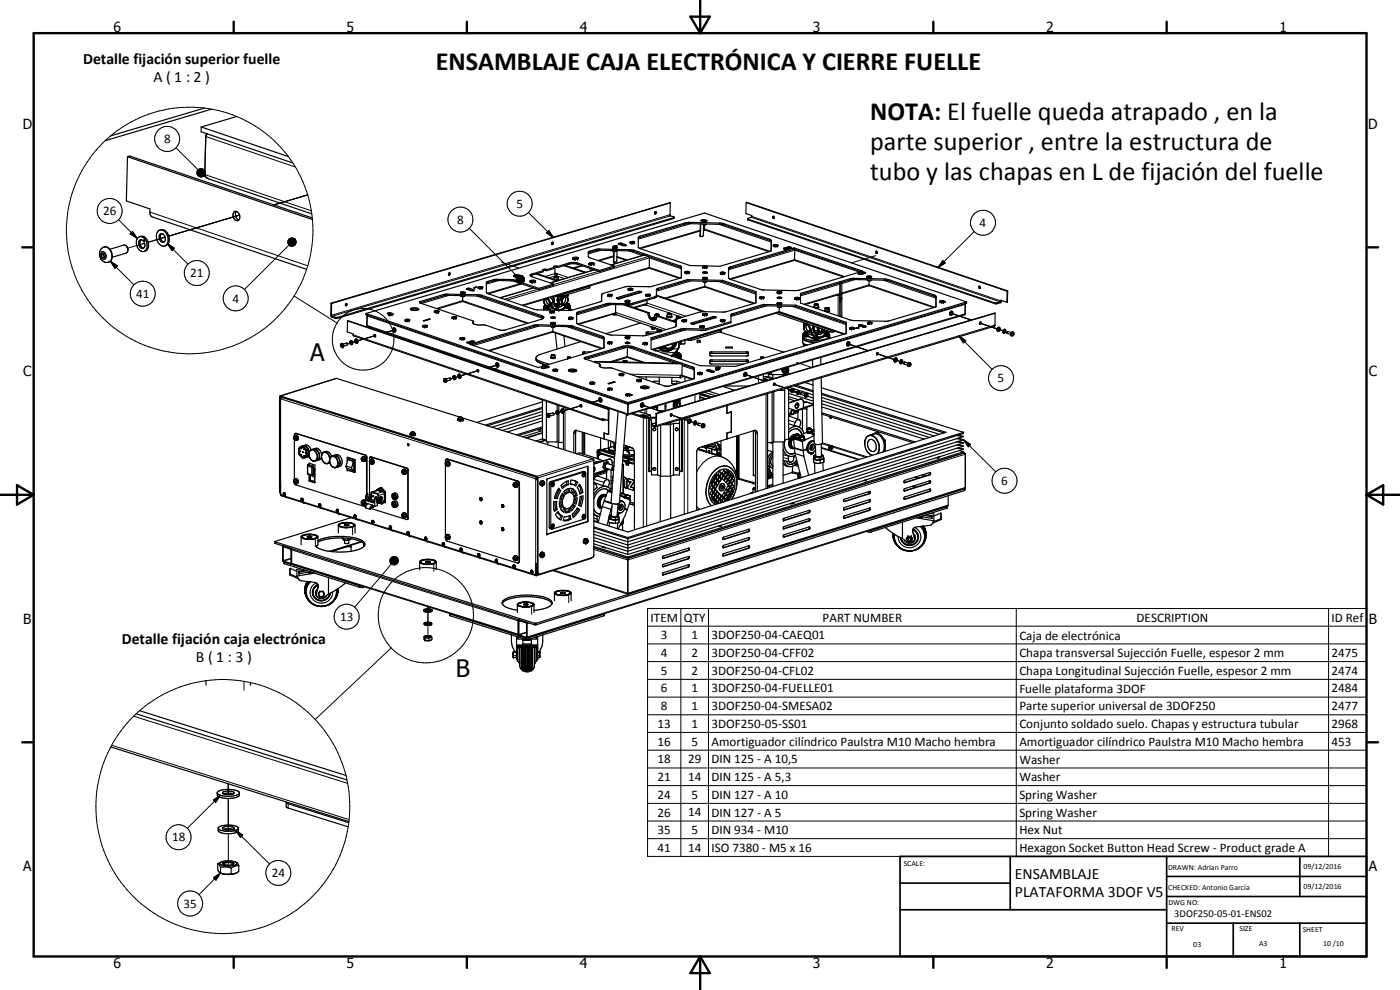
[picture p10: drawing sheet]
<svg xmlns="http://www.w3.org/2000/svg" width="420mm" height="297mm" viewBox="0 0 420 297" stroke-linecap="round" stroke-linejoin="round" font-family="sans-serif">
<defs><g id="words">
<g font-size="7.9">
<text x="130.8" y="21">ENSAMBLAJE CAJA ELECTRÓNICA Y CIERRE FUELLE</text>
<text x="261.1" y="35.9">NOTA: El fuelle queda atrapado , en la</text>
<text x="261.1" y="44.9">parte superior , entre la estructura de</text>
<text x="261.1" y="53.9">tubo y las chapas en L de fijación del fuelle</text>
</g>
<g font-size="7.2">
<text x="93.1" y="108.3">A</text>
<text x="136.8" y="203">B</text>
</g>
<g font-size="4.7">
<text x="25" y="19.3">Detalle fijación superior fuelle</text>
<text x="46" y="24.7">A ( 1 : 2 )</text>
<text x="36.6" y="193.3">Detalle fijación caja electrónica</text>
<text x="58.8" y="198.7">B ( 1 : 3 )</text>
<text x="304.6" y="263.8">ENSAMBLAJE</text>
<text x="304.6" y="269.2">PLATAFORMA 3DOF V5</text>
</g>
<g font-size="4.2">
<text x="34" y="9.6">6</text>
<text x="104" y="9.6">5</text>
<text x="174" y="9.6">4</text>
<text x="244" y="9.6">3</text>
<text x="314" y="9.6">2</text>
<text x="384" y="9.6">1</text>
<text x="6.8" y="38.7">D</text>
<text x="410.6" y="38.7">D</text>
<text x="7" y="112.9">C</text>
<text x="410.8" y="112.9">C</text>
<text x="7" y="187.1">B</text>
<text x="410.8" y="187.1">B</text>
<text x="7" y="261.4">A</text>
<text x="410.8" y="261.4">A</text>
<text x="34" y="290.4">6</text>
<text x="104" y="290.4">5</text>
<text x="174" y="290.4">4</text>
<text x="244" y="290.4">3</text>
<text x="314" y="290.4">2</text>
<text x="384" y="290.4">1</text>
</g>
<g font-size="3.9">
<text x="49.2" y="43">8</text>
<text x="30.9" y="64.6">26</text>
<text x="155" y="62.4">5</text>
<text x="137.2" y="67.1">8</text>
<text x="294" y="68.1">4</text>
<text x="57.1" y="83.2">21</text>
<text x="40.9" y="89.4">41</text>
<text x="69.8" y="90.8">4</text>
<text x="299.4" y="114.7">5</text>
<text x="300.5" y="145.5">6</text>
<text x="102.1" y="186.3">13</text>
<text x="195.3" y="186.5">ITEM</text>
<text x="198.4" y="191.8">3</text>
<text x="205.3" y="186.5">QTY</text>
<text x="207.5" y="191.8">1</text>
<text x="213.5" y="191.8">3DOF250-04-CAEQ01</text>
<text x="246.9" y="186.5">PART NUMBER</text>
<text x="305.9" y="191.9">Caja de electrónica</text>
<text x="341.1" y="186.5">DESCRIPTION</text>
<text x="399.6" y="186.6">ID Ref</text>
<text x="198.4" y="197.1">4</text>
<text x="207.5" y="197.1">2</text>
<text x="213.5" y="197.1">3DOF250-04-CFF02</text>
<text x="305.9" y="197.2">Chapa transversal Sujección Fuelle, espesor 2 mm</text>
<text x="399.6" y="197.1">2475</text>
<text x="198.4" y="202.4">5</text>
<text x="207.5" y="202.4">2</text>
<text x="213.5" y="202.4">3DOF250-04-CFL02</text>
<text x="305.9" y="202.5">Chapa Longitudinal Sujección Fuelle, espesor 2 mm</text>
<text x="399.6" y="202.4">2474</text>
<text x="198.4" y="207.8">6</text>
<text x="207.5" y="207.8">1</text>
<text x="213.5" y="207.8">3DOF250-04-FUELLE01</text>
<text x="305.9" y="207.9">Fuelle plataforma 3DOF</text>
<text x="399.6" y="207.8">2484</text>
<text x="198.4" y="213.1">8</text>
<text x="207.5" y="213.1">1</text>
<text x="213.5" y="213.1">3DOF250-04-SMESA02</text>
<text x="305.9" y="213.1">Parte superior universal de 3DOF250</text>
<text x="399.6" y="213.1">2477</text>
<text x="197.3" y="218.4">13</text>
<text x="207.5" y="218.4">1</text>
<text x="213.5" y="218.4">3DOF250-05-SS01</text>
<text x="305.9" y="218.5">Conjunto soldado suelo. Chapas y estructura tubular</text>
<text x="399.6" y="218.4">2968</text>
<text x="197.3" y="223.7">16</text>
<text x="207.5" y="223.7">5</text>
<text x="213.5" y="223.8">Amortiguador cilíndrico Paulstra M10 Macho hembra</text>
<text x="305.9" y="223.8">Amortiguador cilíndrico Paulstra M10 Macho hembra</text>
<text x="399.6" y="223.7">453</text>
<text x="197.3" y="229">18</text>
<text x="206.5" y="229">29</text>
<text x="213.5" y="229">DIN 125 - A 10,5</text>
<text x="305.9" y="229.1">Washer</text>
<text x="197.3" y="234.3">21</text>
<text x="197.3" y="239.6">24</text>
<text x="206.5" y="234.3">14</text>
<text x="207.5" y="239.6">5</text>
<text x="213.5" y="234.3">DIN 125 - A 5,3</text>
<text x="213.5" y="239.6">DIN 127 - A 10</text>
<text x="305.9" y="234.4">Washer</text>
<text x="305.9" y="239.7">Spring Washer</text>
<text x="197.3" y="245">26</text>
<text x="206.5" y="244.9">14</text>
<text x="213.5" y="245">DIN 127 - A 5</text>
<text x="305.9" y="245">Spring Washer</text>
<text x="197.3" y="250.3">35</text>
<text x="207.5" y="250.2">5</text>
<text x="213.5" y="250.3">DIN 934 - M10</text>
<text x="305.9" y="250.2">Hex Nut</text>
<text x="51.6" y="252.5">18</text>
<text x="197.3" y="255.6">41</text>
<text x="206.5" y="255.6">14</text>
<text x="213.5" y="255.6">ISO 7380 - M5 x 16</text>
<text x="305.9" y="255.7">Hexagon Socket Button Head Screw - Product grade A</text>
<text x="81.6" y="263.2">24</text>
<text x="55.1" y="272.3">35</text>
</g>
<text font-size="3.1" x="352.4" y="275.2">3DOF250-05-01-ENS02</text>
<g font-size="2.4">
<text x="271.2" y="259.7">SCALE:</text>
<text x="350.6" y="261">DRAWN: Adrian Parro</text>
<text x="391.2" y="260.6">09/12/2016</text>
<text x="350.6" y="267.1">CHECKED: Antonio García</text>
<text x="391.2" y="266.7">09/12/2016</text>
<text x="350.6" y="271.4">DWG NO:</text>
<text x="351.6" y="279.3">REV</text>
<text x="372" y="279.4">SIZE</text>
<text x="391" y="279.6">SHEET</text>
<text x="358.1" y="284.1">03</text>
<text x="377.9" y="283.8">A3</text>
<text x="397.1" y="283.8">10 /10</text>
</g>
</g></defs>
<g fill="none" stroke="#000" stroke-width=".3">
<path d="M52.8 44.3l6.6 6.6M59.1 51.5l2.1 1.2-2.1-.9zM59.1 51.8l2.1 .9-2.1-.6zM59.1 52.1l2.1 .6-2-.4zM59.2 52.3l2 .4-1.9-.1zM59.2 51.3l2 1.4-2.1-1.2zM59.3 52.6l1.9 .1h-1.7zM59.3 51.1l1.9 1.6-2-1.4zM59.5 52.7h1.7l-1.5 .2zM59.5 50.8l.3-.1 1.4 2zM59.5 50.8l1.7 1.9-1.9-1.6zM59.7 52.9l1.5-.2z"/>
<path d="M59.8 50.7l.2-.1 1.2 2.1zM59.9 53l1.3-.3zM60 50.6h.3l.9 2.1zM60.2 53.1l1-.4zM60.3 50.6h.2l.7 2.1zM60.5 53.1l.7-.4zM60.5 50.6l.3 .1 .4 2zM60.7 53l.5-.3zM60.8 50.7l.2 .1 .2 1.9zM61 52.9l.2-.2zM61 50.8l.2 .2v1.7zM61.2 51l.2 .2-.2 1.5z"/>
<path d="M61.4 51.2l-.2 1.5zM61.5 52.4l31.9 10.8M61.5 52.2l-.3 .5zM61.5 51.4l-.3 1.3zM61.5 52l-.3 .7zM61.5 51.7l-.3 1zM61.8 41l26.9 9.1M92.4 58.5l-10.2 3M30.5 75.6a1.17 1.17 0 0 1 1.3 .8 1.17 1.17 0 0 1-.6 1.4 1.37 1.37 0 0 1-.7-2.2zM31.2 74.1a2.67 2.67 0 0 1 2 4.1l-.7 .5M33.1 78.4l2.1 1.4-.7 .7zM33.1 78.4l7.1 7.1"/>
<path d="M35.5 65.9l5.7 5.7M39.1 70.1l.7-.6 1.4 2.1zM42.7 73.2l.7-.2-5.1 1.5M45 63.6l47.4 16.2M48.8 71.4l.8-.2-5.2 1.5M50.2 73.1l2.2 1.4-.8 .7zM50.2 73.1l6.2 6.2M71.9 64.5l-21.2 6.4M86.3 72.7l2.2-.9-2.1 1.1zM86.4 72.4l2.1-.6-2.2 .9zM86.4 72.9l2.1-1.1-2 1.4zM86.4 72.2l2.1-.4-2.1 .6z"/>
<path d="M86.5 73.2l2-1.4-1.9 1.6zM86.6 71.9l1.9-.1-2.1 .4zM86.6 73.4l1.9-1.6-1.7 1.8zM86.7 73.5l-13.3 13.4M86.8 71.7l.2-.2 1.5 .3zM86.8 71.7l1.7 .1-1.9 .1zM87 71.5l1.5 .3zM87.2 71.5l1.3 .3zM87.5 71.4l1 .4zM87.8 71.4l.7 .4zM88 71.5l.5 .3zM88.5 71.8l-1.5 2-.2-.2z"/>
<path d="M88.5 71.8l-1.2 2.1-.3-.1zM88.5 71.8l-.9 2.1h-.3zM88.5 71.8l-.7 2.1h-.2zM88.5 71.8l-.4 2-.3 .1zM88.5 71.8l-.2 1.9-.2 .1zM88.5 71.8v1.7l-.2 .2zM88.5 71.8v1.7zM88.5 71.8l.3 1.2-.1 .3zM88.5 71.8l.3 1.2zM88.5 71.8l.3 1zM88.5 71.8l.3 .7zM88.5 71.8l.3 .4z"/>
<path d="M88.5 71.8l.2 .2zM140.8 68.5l14.5 14.4M150.5 78.7l5.2 1.7M158.6 63.8l7.5 7.5M164 69.9l.7-.7 1.4 2.1zM164.7 69.2l1.4 2.1-2.1-1.4zM170.8 78.9v.3M173.4 79v.3M174.4 79.6l-2.5 .8M177.1 75.4v.3M178.6 74.9v.3M180 74.7v.4"/>
<path d="M180.3 75.1l-3.7 1.1M184.1 78.4h.1M184.1 76.8l-4.7 1.3M185.2 77l3.1 1M185.7 73.1v.2M185.9 73v.3M186.6 73v.4M187.7 73.4v.3M187.8 73.5h.1M187.8 73.5v.1M188.7 75.3l4.1 1.4M189 74.9v.4"/>
<path d="M190.3 75.1v.4M192.1 70.9v.3M193.4 76.5l-10 3M194.6 77l-10.3 3M201.1 64.4l-101.8 30.1M201.2 64.8l-101.6 30.1v.2M202.1 65.3v.3M204.2 79.8l-.1 .4M205.6 66.9v.3M206.9 66.7v.4M207.3 67.1l-15.8 4.7M210.1 70.7h.1"/>
<path d="M210.1 69.1l-18.3 5.4M211.1 68.7l20 6.7M215.6 67.3l15.9 5.3M216 66.9v.4M217.3 67.1v.4M224.6 65.8v.2M225.5 65.2l74.7 25.4M225.6 64.9l74.8 25.4M230.9 71.8v.3M231.5 75.1h.1M231.5 72.2v.4M235.4 74.4v.3"/>
<path d="M236.4 74.1v.4M237.1 74.1v.4M237.3 74.2v.2M262.8 76.7l-7.2 2.2M282.9 78.2l.8 .7-2.2 1.4zM292.4 69.5l-10.9 10.8M88.3 88.8l12.8 8.1M100.5 95.2v.2M101.4 95.2v.3M118.4 99l-3.1 .9M126.3 90.4v.4M130.9 92.6l7.9-2.4 19.8 6.7"/>
<path d="M133 88.4v.4M134.4 88.3v.3M134.7 88.6l-8.2 2.5M140.2 86.6v.2M140.3 86.5v.4M141 86.5v.4M142 96.6v.4M142.1 86.9v.3M142.2 87.1h.1M142.2 87v.1M143.1 88.8l19.9 6.7M143.4 88.4v.4"/>
<path d="M144.7 88.6v.4M146.5 84.4v.4M148.1 83.9v.4M149.4 83.8v.4M149.7 84.2l-3.7 1.1M153.2 83.9v.3M154.5 84.1v.4M154.9 83.8l2.1 .9-2.1-.6zM154.9 84.1l2.1 .6-2-.4zM154.9 83.5l2.1 1.2-2.1-.9zM155 84.3l2 .4-1.9-.1zM155 83.3l2 1.4-2.1-1.2z"/>
<path d="M155.1 83.1l1.9 1.6-2-1.4zM155.1 84.6l1.9 .1-1.7 .1zM155.3 84.8l1.7-.1-1.5 .2zM155.4 82.8l.2-.1 1.4 2zM155.4 82.8l1.6 1.9-1.9-1.6zM155.5 84.9l1.5-.2zM155.6 82.7l.3-.1 1.1 2.1zM155.8 85l1.2-.3zM155.9 82.6h.2l.9 2.1zM156 85.1l1-.4zM156.1 82.6h.3l.6 2.1zM156.2 85l-9.9 3"/>
<path d="M156.3 85.1l.7-.4zM156.4 82.6l.2 .1 .4 2zM156.5 85l.5-.3zM156.6 82.7l.3 .1 .1 1.9zM156.8 84.9l.2-.2zM156.9 82.8l.1 .2v1.7zM157 83l.2 .2-.2 1.5zM157.2 83.2l.1 .3-.3 1.2zM157.3 84.2l-.3 .5zM157.3 83.5l-.3 1.2zM157.4 84l-.4 .7zM157.4 83.7l-.4 1z"/>
<path d="M159.7 82.2v.3M160.1 97.6v.4M160.2 86.4l-10.1 3M161.4 86.8l-10 3M161.4 97.5v.3M161.8 97.8l-19.7 5.9M162.5 94.7v.3M163.8 91.6l.1 .3M164 91.9l.9 .5 1.1 .1M164.2 89.6a1.4 1.4 0 0 1 .4 2.3 1.6 1.6 0 0 1-1.4-2.1M164.4 89.5a1.64 1.64 0 0 1 .4 2.4l.8 .1M164.8 83.3l2.1-.6 2.6 .9"/>
<path d="M164.9 92.8l.1 .1M165 92.9l.3 .1M165 92.9l.2 .1M165.5 95.2l-.1 .2M165.6 91.1v.9M165.6 92v.1M165.6 95.1v.4M165.6 92.1l.3 .4M165.8 92h-.1M165.8 89.8l.2 .8M165.8 92l.3 .4M165.9 92.5l.5 .3"/>
<path d="M166 90.6l-.4 .1 .2 1.3M166 90.5v.1M166 90.6l.4 1.1M166.1 92.4l-.1 .1M166.1 92.4l.4 .2M166.3 83.2h.1M166.3 95.1v.4M166.4 83l1.1 .1a.6 .6 0 0 1-1.1-.1zM166.4 92.8h.2M166.4 91.7l-.7 .4M166.5 91.6h.1M166.5 91.6l-.1 .1"/>
<path d="M166.5 92.6l-.1 .2M166.5 82.1l-2.8 .8M166.5 95.2v.2M166.5 92.6l.3 .1M166.5 91.1l-.3 .1M166.7 82h-.2M167.2 82.1l3.4 1.2M167.3 88.6v.2M167.3 88.8h.1M167.3 88.8l.3 1.4M167.3 88.8l.8 .2M167.5 92.1l-1 .5"/>
<path d="M167.5 83.2l-.5 .2-.7-.2M167.6 90.2h.1M167.6 90.2l.2 .7M167.8 91l-1.3 .6M167.9 91.1l-1.4 .5M167.9 88.6l.2 .4M168.1 89h.1M168.1 89l-.1 1.3-.4-.1M168.1 91.2l-1.1 .6M168.1 88.7l.1 .3M168.1 88.4v.3M168.2 89h.1"/>
<path d="M168.2 89l-.1 .9M168.2 91.3l-.6 .5-.9-.1M168.3 93l-.3 .1M168.8 91.5l-.6 .5h-1.1M168.9 91.5a1.59 1.59 0 0 1-2.5 .2M168.9 92.7l-1.2 .3M169 92.8l-.8 .3M169 89.4l.4-.3a1.02 1.02 0 0 1 1.1 .5 1.02 1.02 0 0 1-.3 1.2 .81 .81 0 0 1-.9 .7 .81 .81 0 0 1-.7-.9zM169 88.3v.4M169.2 92.5l-.6 .4M169.3 92.4l-.2 .2M169.3 92.5l-.4 .2"/>
<path d="M169.4 92.3h.1M169.4 92.3l-.1 .2M169.4 92.2l-.2 .3M169.7 91.4a1.92 1.92 0 0 1-2.1 1.5M169.9 88.9a1.56 1.56 0 0 0-1.3 1 1.56 1.56 0 0 0 .4 1.7M170.1 88.4h.1M170.1 88.4v.5M170.1 88.4l-1.9 .6M170.1 98l11.2 3.8M170.5 88.3l-.2 .9M170.5 97.7v.3M171.9 97.8l-.1 .4"/>
<path d="M173.6 93.6v.4M176.8 85.9v.5M178.4 81l-13.2 3.9M179.6 81.4l-13.5 4M180.5 90.2h.1M180.5 88.4v.4M181.8 91.2v.3M183.1 91v.4M183.4 91.4l-10.4 3.1M184 94.3v.1M184.7 93.9l-11.4 3.3M184.7 93.7l15.2 5.2"/>
<path d="M184.9 94.2l-.1 .2M185.2 89.3v.2M188.6 91.1v.4M189.9 91v.4M191.5 87.4v.4M192.2 87.5v.3M192.4 87.5v.3M193.7 91.4v.2M193.8 91.5l7.4 2.5M194.2 91l-4.1 1.2M194.2 90.9l11.6 4M194.6 99.6v.5"/>
<path d="M195.5 95.6v.1M195.5 95.7l.5 .1 .8-.1M195.6 95.5l.9-.1 .2 .2-.8 .2zM196.5 89.1l-.1 .3M196.5 94.5l.4 .2 .9-.2M196.6 94.4h.1M196.7 94.3l.6-.1 .4 .3-.8 .1zM197.2 99.4h.1M197.3 99.4l-.1 .3M197.3 98.8v.6M197.3 98.8l.4 .4M197.6 86.5v.4"/>
<path d="M197.7 99.2l.2-.1 .3 .3M197.7 99.2l-.1 .4M197.7 99.2l.1 .2M197.8 99.4h.1M197.8 98.8l.5 .5M197.9 99.4v.1M197.9 98.8l.2 .3M198 99.3h.1M198 99.3l-.1 .1M198.1 99.2h.1M198.1 99.2l-.1 .1M198.3 99.3h.1"/>
<path d="M199.5 89.5l12-3.6 15 5.1M200.3 94.2l.5 .2 .7-.1M200.4 94.1l.2-.1a.45 .45 0 0 1 .4-.1 .45 .45 0 0 1 .3 .4l-.5 .1zM201.4 94.1l2.6 .9M201.5 94.3h.1M202.5 96.4h.4M202.8 96.5h.1M202.9 96.1l-.8 .2M202.9 96v.4M202.9 97.7v.1M203 95.2a.95 .95 0 0 0 1.2 0M204.1 95l.1 .2-.5 .1-.6-.2 .7-.2 .9 .3"/>
<path d="M204.2 83.4l-9.4-3.2-38.1 11.4M204.2 98.8l-.1 .3M204.5 83.1h.1M204.5 80.6l-9.6-3.2-42.7 12.6M204.5 80.1v.3M205.5 98.6l-.1 .4M205.8 99l-10.4 3.1M207.4 84.3l-10.4 3.1M207.5 96.9v.3M211.1 81.7l-.1 .2M211.2 81.6v.3M211.9 81.6v.4"/>
<path d="M212.1 81.7v.2M213.9 95v.4M214.6 95v.4M214.8 95.1v.2M215.7 84.5l11.2 3.8M216.4 99v.5M218.6 80.9l19.9-5.8 19.5 6.6M219.2 80.1v.3M219.9 94.1v.3M230.2 91.7l-10.8 3.3M233.4 89.2v.3M233.6 89.2v.3"/>
<path d="M234.3 89.2v.3M234.5 89.3v.2M237.6 91.9l16.3 5.5M241.2 96.8l.1 .7M241.5 97.4a1.29 1.29 0 0 1 1.5 .8 1.29 1.29 0 0 1-.6 1.6 1.48 1.48 0 0 1-.9-2.4zM241.7 99.5l.1 .4M241.7 96.9l-.1 .2a1.56 1.56 0 0 1 1.5 1 1.56 1.56 0 0 1-.4 1.7M241.8 99.9l2 .6M241.8 99.9l.1 .1M241.8 99.9h.1M242.6 99.8l1 .2M243.5 99.1l.1 .9"/>
<path d="M243.6 100h.1M243.7 100h.1M243.7 100h-.1M243.7 100l.3 .4M243.9 97.7l.1 .8M244 98.5l-.3 .1v1.4M244 98.5h.1M244 98.5l.4 1.2M244.3 99.2h-.1M244.4 91.4v.1M244.4 99.7l.1 .2M244.4 99.7l-.7 .3"/>
<path d="M244.4 99.7h.1M244.4 99.8h.1M244.4 91.3l.7-.1 .4 .2-.6 .1zM244.5 99.9h.1M244.5 99.9l.8 .4M244.8 99.2l-.5 .2M245.6 91.4l-.4 .2-.8-.1M245.6 98.5h.1M245.6 98.5h.4M245.6 98.5l.2 .6M245.6 98.3v.2M245.9 99.2l-1.5 .5"/>
<path d="M246 99.3l-1.5 .5M246.2 99.4l-.7 .5-.7 .1M246.3 99.5l-.5 .4-.9 .2M246.5 98.6l.2 1 .3 .2M246.7 98.7a.8 .8 0 0 0 .5 1 .8 .8 0 0 0 1-.5M246.7 99.7h.1M246.7 99.7l-.7 .6-.7-.1M246.8 99.7v.1M246.8 99.8l-.7 .6-.8-.1M246.9 99.7l-.1 .1M247 99.7l-.2 .1M247.6 92.5l.4 .2 .9-.2"/>
<path d="M247.6 99.9a1.71 1.71 0 0 1-2.2 1.1M247.7 92.5l.3-.2 .8 .2-.3 .1zM247.7 92.4v.1M247.7 99.7v.1M249.3 99.1v.5M250.2 99.2v.4M251.5 88.6v6.2M252 88.1l-10.8 3.2M252 88.1v6.8M252.1 85.3l-11.9 3.5M252.1 88l8.7-2.5 19.8 6.7M252.1 88.3h.5"/>
<path d="M252.1 89.5h.5M252.1 94.9h.5M252.1 84.6h.5M253.5 83l-15-5.1-19.6 5.8M255 83.7v.3M256.4 83.5v.4M256.7 83.9l-4.1 1.2M257.7 82v.3M258.2 97.5v.3M258.4 97.5v.3M258.7 97.5v.3M258.8 81.7v.4"/>
<path d="M259.5 81.7v.4M259.7 81.8v.2M259.8 97.8v.3M265.1 84.1l15.8 5.4M265.4 83.7v.4M266.7 83.9v.3M280.4 88.5v.4M280.9 91.9h.1M280.9 88.9v.4M285.4 94l6.1 2M285.8 94.1l5.6 1.9M289.6 94.1l-101.2 30.1-78.3-26.6"/>
<path d="M289.7 91.3l-101.2 30-78.3-26.5M294 96.9l5.2 1.8M298.4 90.8v.3M298.6 97.5l-101.8 30.1M299.3 90.8v.3M299.7 98.8h-.2l1.5 .4M301.4 99.4h-.2l1 .3M304 99.7a.64 .64 0 0 0-.6 .4 .64 .64 0 0 0 .2 .7M84.4 119l-.5 .1M84.5 119.2l76.6 24M101 113.5l-16.8 5.3v.2M102.3 103.5h.3v.5z"/>
<path d="M102.4 103.9h.1M102.5 103a.66 .66 0 0 1 .6 .5 .66 .66 0 0 1-.2 .7M105.6 102.8l-1.3 .4M105.6 102.8h-.2M106 100.5l74.8 25.3M107 102.4l.1-.1-1.2 .4M112.7 100.7l-5.3 1.5M133.3 113.9l.3 .2v.4l-.3-.1zM133.5 113.6a.61 .61 0 0 1 .5 .4 .61 .61 0 0 1-.2 .7M136.3 113.3h.2l-1.3 .4M137.9 112.9l.2-.1-1.3 .4M140.3 102.7v.2"/>
<path d="M141.3 102.4v.3M141.7 102.3v.4M141.8 102.3v.4M142.4 102.5h.1M143.6 111.2l-5.3 1.5 5.4-1.5M149.3 110.4l-1.7 .5M149.4 109.5l-3.2 .9 2.8-.8M162.3 108.5v.5M162.6 110.2v.2M163.7 109.9l-.1 .4M164 109.9v.3M164.2 109.9v.3"/>
<path d="M164.7 110.1h.1M165.4 106.6h.1M165.5 106.5h.9M165.5 106.6l.5 .2 .4-.2M165.5 106.5v.1M166.4 106.5v.1M166.5 106.6h-1M169.6 118v.3M175.5 105.6v.4M175.7 107.2v.4M175.9 107.8l12.4-3.6 14.2 4.8M180 109.6v.3"/>
<path d="M180.3 120l-3.2 .9 2.8-.8M180.8 100.9l-.1 .3M180.9 104.5l-15-5.1-19.4 5.8M181.3 104.2h.1M181.3 101.3v.3M183 108.5l5.2-1.5 5.3 1.8M186.6 104v.3M187 108.5h.1M187 108.5l.5 .1M187.1 108.3h1a.6 .6 0 0 1-1 0zM187.8 102.8v.2M188 102.7v.3"/>
<path d="M188.2 108.5l-.5 .1M188.2 108.5h.1M188.7 102.7v.3M188.9 102.8v.2M189 112.3l15.2 .3M190.1 104.1v.3M196.2 104.9l.5 .3M196.5 104.8l.2 .4M196.7 105.2h.1M196.7 104.7l.2 .4M196.9 105.1l-.2 .1M196.9 105.1v.1"/>
<path d="M196.9 105.2l.1 .1M196.9 105.2h-.1M197.7 104.4l.7 .6M198 104.4a2.56 2.56 0 0 0 2.5 .5M198 104.3l1.7 .3M198.4 105l-1.5 .2M198.4 104.8l-.5-.4a2.81 2.81 0 0 0 2.9 .6M198.4 104.8v.2M198.4 104.8a2.5 2.5 0 0 0 3 .1M198.8 104.1h.5M199.3 103.9l.3 .5-1.4-.1M201.8 104.6l.2 .1"/>
<path d="M202 104.7a3.1 3.1 0 0 1-3.6 .3M202.2 106.7l-.3 .2M202.2 106.7l-.1 .1M202.2 106.6v.1M202.3 103a1.44 1.44 0 0 1-1 1.7 1.44 1.44 0 0 1-1.8-.8M202.6 105.7l.1 .1M202.6 105.7l-1.3 1M202.6 105.7l-3.5 .3M202.7 105.8l-1.1 1M202.8 102.9l-.6 1.2M203.1 102.8l-.4 1.1-.7 .8M203.2 105.2l-.5 .6"/>
<path d="M203.4 104.6h.1M203.4 104.6l-.8 1.1M203.4 104.6l-1.4 .1M203.4 104.5l.1 .1M203.4 104.5v.1M203.5 104.6h.1M203.7 119.9l.2 .3M203.7 102.7v1.3l-.3 .5M203.7 103.8h.1M203.8 103.8h.1M203.8 102.8l-.1 1.6M203.9 103.6l-.1 .2"/>
<path d="M204.4 102.4l-.3 .9M204.6 112.6l3.4 1.1M204.7 109.7l3.7 1.3M206.6 101.8v.3M207.5 101.6v.5M207.8 110.1v.3M208.4 113.4h.1M208.4 110.5v.4M208.6 118.4v2.2M212.6 111v.3M212.8 111v.3M213.1 111v.4"/>
<path d="M213.7 105.6v.4M213.7 108v.5M214.2 111.4v.2M223.6 112.3l6 2.1M224 105.6v.4M224 108v.5M227.6 112.8v2.2M229.6 114.1h.8M229.9 113.7l-.5 .2v.5M229.9 118.2v28.4M231.5 111.9h.1M231.5 111.6v.3"/>
<path d="M232.1 115.2l5.3 1.8M234.9 111.3a.83 .83 0 0 1 .8-.8 .83 .83 0 0 1 .8 .8M237.8 117.2l1.3 .4M239 108.7l4.5 1.5M239.6 117.8l-.2-.1 .9 .3M240.1 119.8h.1M241.1 103.4l1 .1M242.1 118.4a.27 .27 0 0 1 .2 .3 .27 .27 0 0 1-.3 .2zM242.1 118a.67 .67 0 0 0-.5 .4 .67 .67 0 0 0 .2 .7M242.8 101l1.4 .5M242.9 101l1.3 .4M243.6 100l.2 .5"/>
<path d="M243.8 100.5l.5 .3M244 100.4l-.2 .1M244 100.4l.4 .3M244.3 100.8l.1 .1M244.4 100.7l-.1 .1M244.4 100.7h.1M244.4 100.7l.2 .1M244.7 100.1h.1M245.2 100.2h.1M245.3 100.2v.1M245.3 100.3l-.9 .4M246.2 101.3h-.3"/>
<path d="M246.5 101.2l-.9 .1M247 101l-.5 .1M247 101l-1.4 .4M247 101l-.7 .2M247.2 100.8h.1M247.2 100.8l-.2 .2M247.3 100.6l-.3 .4M253.6 100.2l-19.8-6.7-38.1 11.3M254.5 103.1l6 2.1M254.8 103.3l5.7 1.9M263 106l5.3 1.9-5.3-1.8M268.8 108l1.2 .5"/>
<path d="M270.5 108.6l-.2-.1 1 .3M273 109.2h.3l-.2 .5-.2-.1zM273.1 108.8a.61 .61 0 0 0-.6 .5 .61 .61 0 0 0 .2 .6M287.7 100.8l2.1 1.4-.7 .7zM287.7 100.8l10.1 10M303.8 100.2l.2-.2 .2 .2-.2 .4zM88.3 131.2l.3 .2-.1 .4-.2-.1zM88.5 130.8a.71 .71 0 0 1 .6 .5 .71 .71 0 0 1-.3 .8M88.8 130h.1M89.8 134.6v1.5M89.9 134.5a1.04 1.04 0 0 1 1.1-.5 1.04 1.04 0 0 1 .8 .9l.1 .2M89.9 136.2a1.09 1.09 0 0 0 .7 1 1.09 1.09 0 0 0 1.3-.4"/>
<path d="M90.4 133.9h.5M91 133.9l.6 .5 .4 .7M91.9 135.3l.2 .8-.2 .7M92 136.9l-.5 .5M92.1 135.2v1.6M92.4 139.5l1.5 .5M92.4 139.5l1.6 .5M93.1 135.3a1.26 1.26 0 0 1 1.3-.1 1.26 1.26 0 0 1 .7 1.2 1.18 1.18 0 0 1 0 1.3 1.18 1.18 0 0 1-1.3 .5 2.18 2.18 0 0 1-.7-2.9zM93.5 134.9a1.96 1.96 0 0 1 1.7 1.4 1.96 1.96 0 0 1-.6 2M93.9 139.3v.7M94 140l-.1 2.4 .6 .4M97 135.9a1.78 1.78 0 0 1 1.8 1 1.78 1.78 0 0 1-.3 2 1.37 1.37 0 0 1-1.9-1.3v-1.1z"/>
<path d="M97.2 135.6a1.78 1.78 0 0 1 1.8 1.9M99 138.6l-.7 .5M99.3 137.2a1.47 1.47 0 0 1 1.6 .2 1.47 1.47 0 0 1 .4 1.5 1.01 1.01 0 0 1-.5 1.2 1.01 1.01 0 0 1-1.2-.2 2.19 2.19 0 0 1-.3-2.7zM99.7 136.8a1.98 1.98 0 0 1 1.7 1.4 1.98 1.98 0 0 1-.6 2.1M104.3 137.2l2.2 .8v3.7M104.3 138.4v-1.1l2.1 .7v3.7l-2.1-.7v-.4M108.6 137.6l.3 .1v.5l-.3-.2zM108.8 137.2a.71 .71 0 0 1 .6 .5 .71 .71 0 0 1-.2 .7M109.7 136.5l-.2 .1M110.1 137.3h-.1M111 138.3l.4 .3v.3a.33 .33 0 0 1-.4-.1 .33 .33 0 0 1 0-.5zM111.2 137.9a.73 .73 0 0 1 .6 .5 .73 .73 0 0 1-.2 .8"/>
<path d="M111.5 137.1l-.2 .1M122.5 133.1h.1M123.2 130l.6 .3 .7-.3M123.5 129.7h.7zM133.8 139h.3v.5h-.2zM133.8 138.9v.1M134 138.5a.7 .7 0 0 1 .7 .5 .7 .7 0 0 1-.3 .8M134.4 137.7l-.2 .1M137.5 125.6l.4 .2 .9-.2M137.8 125.3h.1M137.9 125.2l.6 .1zM164.2 124.5h.3v.5h-.2z"/>
<path d="M164.4 124.1a.67 .67 0 0 1 .5 .4 .67 .67 0 0 1-.2 .7M167.3 123.8h.2l-1.3 .3M168.8 123.4l.2-.1-1.3 .4M169.6 122.3v12.7M172.8 129.9l-.6 .1M174.6 121.7l-5.4 1.5M178 137.7l-16.8 5.2v.2M178.2 138.1l-16.9 5.2M179.3 135.6h.1M179.3 135.9v1.7M179.5 136.9h.1M179.6 136.9v.8"/>
<path d="M179.6 136.9h-.1M179.6 134.9h.3M179.8 135v.1M179.8 135.1l4.7 1.5M179.8 135.1l-.4 .1-.1 .3M179.8 135.8v.2M179.9 134.9l-.1 .1M179.9 134.9l4.6 1.5M180.2 134.8l-.3 .1M180.3 136.2l4.1 1.3M180.3 136.2l-.7 .7M180.3 136.1v.1"/>
<path d="M180.4 136.1h.1M180.4 136.1h-.1M180.4 136.1l4 1.2M180.6 136l-.2 .1M181 125.9h.1M182.7 137.8h.1M184.4 134.1v.3M186.8 139.3v.2M186.8 139.6h.3M186.9 138.3l.6 .2M186.9 138.1l.7 .2M186.9 137.3l3.5 1.1"/>
<path d="M187 137.2l3.4 1M187.1 135l.4 .2M187.1 134.5l.5 .1M187.2 134.2l.4 .2M187.2 133.6l.7 .3M187.5 138.5l.5 .8M187.6 138.3l-.1 .2M187.6 138.3h.1M187.6 134.6h.1M187.6 134.4h.1M187.6 138.3v.1M187.6 134.6l.2 .5"/>
<path d="M187.6 134.4v.2M187.6 138.4l-.1 .1M187.6 138.4l.4 .7M187.7 134.4l.1 .1M187.7 134.6l.2 .5M187.8 134.5l-.1 .1M187.8 138.2l-.2 .1M187.9 138.3l-.3 .1M187.9 133.9h.2M187.9 133.9l-.3 .5M187.9 139.2h.1M187.9 135.1h.1"/>
<path d="M187.9 133.8v.1M188 139.3h.1M188 139.3l.4 .2M188 139.1v.2M188 139.2h.1M188 139.1l-.1 .1M188.1 133.9l-.3 .6M188.1 133.9h.1M188.1 134.8l-.2 .3M188.1 139.2l.4 .1M188.2 133.9h.1M188.2 133.9l.4 .1"/>
<path d="M188.2 139.1h-.2M188.3 139.1l-.2 .1M188.4 135.3v.2M188.4 139.4v.1M188.5 139.3h.1M188.5 139.3v.1M188.5 139.3l-.1 .1M188.5 139.4l-.1 .1M188.6 134l.2 .2M188.6 134l-.2 .3M188.6 138.6v.1M188.6 134h.1"/>
<path d="M189 135.8v.1M189 138.9l1.4 .5M189 138.9l-.5 .5M189 138.8v.1M189 138.8h.1M189 138.8l1.4 .4M189.3 138.7l-.3 .1M190.3 137.5h.1M190.4 136.7v.7M192.6 121.5l6.1 2.1M193.6 122.9v1.1M193.6 125.1l-.5 .2v32.9"/>
<path d="M193.7 124.6v.3M194.1 122.7v1.5M194.1 125.2v32.6M195.7 127.5v.3M196.2 122.3h.1M196.2 122.1v.2M196.8 127.8l-.2 .3M202.7 120.2l.1 .4M203.7 120l-.2 .6h-.6M205.3 125.5v28.8M206.2 125.3h.2v28.7M206.5 126.2l-5.3-1.8 5.3 1.8"/>
<path d="M206.9 126.4l-.2-.1 1.5 .5M208.6 126.9h-.2l1 .3M211.1 127.7l.3-.1-.2 .5zM211.2 133.9v.1M211.2 127.2a.66 .66 0 0 0-.6 .4 .66 .66 0 0 0 .2 .7M212.8 135.3l-.3 .1M214.8 132.8h.2M215.2 135.6h.1M215.2 135.6l.1 .3M215.2 135.6l1.2 .4M215.3 135.9l.2 .3M215.3 135.9l1.1 .4"/>
<path d="M215.3 134.6h.2M215.3 133l.9 1.9M215.4 134.7v.2M215.4 134.9h.1M215.5 134.9l-.3 .7M215.5 134.6v.3M215.5 134.6l.6 .3M215.5 134.9l.7 .2M215.5 136.2h.1M215.5 136.2l.9 .3M215.6 136.3h.1M215.8 133.3l.6 1.3"/>
<path d="M216.3 134.8l.1 .1M216.4 137a6.4 6.4 0 0 0-7 4l-.3 .6M226.7 129.9l.6 .1M230.8 132.8l1.1 .3M235 137.3l1.6 .4M236.7 126.1l2 .6M237.4 132.9v.6M237.4 132.6v.7l.5 .9M237.5 133.7l.4 .6M237.6 132l-.2 .7M237.8 124.4l-1.1 .3M238.3 131.1l-.6 .6-.2 .7"/>
<path d="M238.3 131.1l-.6 .7M238.5 130.9a2.11 2.11 0 0 0-.5 3.4M238.5 130.9l-.2 .2M238.7 130.4l.4-.2 .5 .1a.63 .63 0 0 1-1 .2zM239.5 123.8l-1.6 .5M239.7 130.5l-.8 .3a.77 .77 0 0 0-.8-.2 .77 .77 0 0 0-.5 .6 2.1 2.1 0 0 0 .3 3.3h.5M240.2 131h.1M240.2 130.9h1a.56 .56 0 0 1-.4 .3 .56 .56 0 0 1-.6-.3zM241.1 122.4l-2.7 .9M241.3 131l-.5 .3-.7-.2M242 120.6l2.1 .7M242.2 128.8l.2 .1 1-.1"/>
<path d="M242.3 128.7h.1M242.3 128.6l.8-.2 .3 .2-.8 .3-.3-.1zM243.4 128.7v.1M243.4 128.7h.1M243.8 129.3l.5 .2M244.1 121.5h.1M244.3 128.9l-.4 .3 .4 .2M246.7 133.1l2.3 .7M246.8 132.9l13.5 4.2M248.9 133.9l.1 .1M249 133.8h.7M249 133.8v.2"/>
<path d="M249 134h.6M249.7 133.8v.1M249.7 133.9l-.1 .1M249.8 134.1l10 3.1M249.8 133.9l-.2 .1M281.1 137.3h.5M281.8 137.1l-.3 .2M281.8 137.2l-.2 .1M289.2 132l2.1 1.3-.7 .8zM289.2 135.9l-100.8 31.6-10.2-3.2M289.2 132l9.7 9.6M289.7 136.3l-101.3 31.7-10.2-3.2"/>
<path d="M83.9 147.4h.2M84.1 146.3h.1M84.1 148.2h.1M84.2 145.2v-25.5l76.6 23.9v25.6M84.5 148.6v.2M85.1 148.5h.1M85.2 148.2v.3zM85.2 148l.3 .2-.1 .4M88.2 144.3l.4 .1-.1 .5-.2-.2zM88.5 143.9a.68 .68 0 0 1 .6 .5 .68 .68 0 0 1-.3 .7M90.4 149.9h.2v.3zM90.5 149.6a.38 .38 0 0 1 .3 .3 .38 .38 0 0 1-.1 .4"/>
<path d="M93.1 144h.1M93.1 144l1.2 .4M93.2 144.2v-1.5l-.8-.5v-2.3l1.1 .4v2.2l.8 .5v1.4M93.9 144.4v.2M94 142.1l.5 .4M94.1 141.3l.2 .1M94.1 140.5h.2M94.1 140.9l.4 .2-.2 .3M94.3 144.4h.2M94.3 144.4l.1 .2M94.3 141.4v.7M94.3 141.4h.2"/>
<path d="M94.5 140.9h-.4M94.5 140.6h.1M94.5 140.7l-.4 .1M95.8 151.5l-.1 .1 .2 .2M95.8 151.5h.1M95.8 151.3l.4 .3-.2 .3M95.8 151.5l.1 .3M95.9 151.8h.1M101 153.2l.2 .3zM101.1 153.5h.1M101.1 153l.3 .1-.1 .5M104.5 157.4v.3"/>
<path d="M105.8 158.1v2.4M106.3 154.9h.2l-.1 .3zM106.4 154.6l.4 .4-.2 .3M108.6 150.6l.3 .1v.6l-.3-.2zM108.8 150.2a.7 .7 0 0 1 .6 .5 .7 .7 0 0 1-.2 .8M109.8 149.4l.1 .1M110 148.3h.1M110.4 149.4h.1M110.4 149.9h.1M110.6 149.2l.2 .1M111.2 148.6h.2M111.3 149.4h.1"/>
<path d="M111.6 156.5l.2 .3zM111.7 156.3l.3 .1v.5M111.9 151.8l-.3 .5M111.9 147.8l-.4 .2M112.3 150.2l-.6 .2M112.3 150.2l.2 .1M112.4 149.8l-.9 .3M112.6 149.1h.2M113 150.2h.1M113.1 147.1h.1M113.1 150.7h.1M113.2 146.9h.1"/>
<path d="M113.2 146.9l-.1 .2M113.2 146.8v.1M113.2 150l.2 .1M113.4 149.5l-.4 .1M113.4 149.9l-.4 .1M113.5 147.1l-1.8 .5M113.9 150.2h.1M113.9 149.4h.1M113.9 146.7h.1M113.9 146.8l.3 .3-.1 .3M113.9 146.8l-.2 .2 .2 .3 .3-.2M114 146.7l.2 .2"/>
<path d="M114.1 146.4v.2M114.1 146.6l-.9 .3M114.1 146.6h.3M114.1 146.3l.5 .2M114.2 150.8l-.3 .1M114.2 150.8l-.1 .2h.3M114.2 146.3l.3 .2M114.4 146.6l.9 1M114.4 151l.1 .1M114.5 151.1h.1M114.5 146.5l-.1 .1M114.5 146.5l.9 1"/>
<path d="M114.6 151.1h.1M114.6 146.5l1 1.2-.1 3M114.6 151.1h-.1M114.6 146.5h.1M114.6 146.5h-.1M114.7 146.5h.1M115 147.5l-1.8 .6M115.3 147.6v3M115.3 150.6v.1M115.3 150.6l-.9 .4M115.3 150.7h.2M115.3 148.1l-1.7 .6"/>
<path d="M115.3 150.1l-1.1 .4M115.4 147.5l-.1 .1M115.4 147.5l.1 3.1M115.4 147.5h.2M115.5 150.7h.1M115.5 150.6l-.9 .5M115.5 150.7l-.9 .4M115.7 150.4h.1M115.7 147.8h.1M115.7 147.8l-.3 .1M115.7 150.4h-.3M116.9 158.2l.2 .3z"/>
<path d="M117 157.9l.4 .3-.1 .4M120.8 154.4l.3 .1v.4a.31 .31 0 0 1-.4 0 .31 .31 0 0 1 .1-.5zM120.8 141.4l.3 .1v.4a.31 .31 0 0 1-.4 0 .31 .31 0 0 1 .1-.5zM120.9 154.1a.71 .71 0 0 1 .7 .5 .71 .71 0 0 1-.3 .7M120.9 141a.7 .7 0 0 1 .7 .5 .7 .7 0 0 1-.3 .7M122.1 140.4l-.1 .1M122.2 159.8l.3 .2-.1 .1zM122.3 159.6l.4 .4-.2 .3M122.5 155.4h-.1M122.5 141.1l-.1 .1M144 156.7l.2 .3M144.1 156.6l.1 .4"/>
<path d="M144.1 156.6l-.1 .1M144.2 149.6v.1M144.2 149.6v.4M144.2 149.4l.3 .4-.1 .3M144.2 156.4l.3 .3-.1 .4M144.2 157h.1M144.2 149.7v.2M144.2 149.9v.1M150.6 151.7l.2 .1v.2zM150.7 158.7l.1 .3-.2-.1zM150.7 158.5l.4 .4-.2 .2M150.7 151.5l.3 .2-.1 .4"/>
<path d="M154.1 145.4a.3 .3 0 0 1 .5 .1 .3 .3 0 0 1-.3 .4zM154.4 144.9a.71 .71 0 0 1 .6 .5 .71 .71 0 0 1-.2 .8M155.4 144.3l-.1 .1M155.9 145.2h-.1M162.9 144.9l.2-.1 .3 .1-.3 .5zM163.1 144.4a.71 .71 0 0 0-.6 .5 .71 .71 0 0 0 .2 .8M164.8 145.2l.5 .1M164.8 158.2l.5 .1M165.3 144.5l.4 .1M174.9 141.5l.4 .1M176.2 156.5h.1M176.3 140.1h.2"/>
<path d="M176.3 156.2l.2 .1M178.2 155.4l1 .3M178.2 143.8l3.1 .9M180 151.3l.5 .9M180.1 150.4l-.1 1.1 .4 .6M180.4 152.2l.2 .1M181.2 148.9l-1 1-.2 1.3M181.2 148.8a2.08 2.08 0 0 0-.7 3.5M181.4 148.8l-.2 .1M181.6 148.8l-.9 .5-.5 .8M181.7 148.8h-.5M181.8 148.8v.1"/>
<path d="M181.8 148.6a2.09 2.09 0 0 0-2.2 2.5l.2 .8 .8 .6M182.1 141.8l-3.9 1.2M182.6 140.8l-4.4 1.3M183.2 146.6h.1M183.2 146.6l.5 .1M183.4 143l.5 .1M183.7 144.3h.1M186.5 148h.1M186.5 148l1.1 .5M186.5 156.8l.3 .3M186.6 156.6l.5 .1M187.1 144.1l.3 .2"/>
<path d="M188 148.5h.1M188 148.5l1.2 .4M188.1 144.4h.1M188.1 146.1h.1M188.2 144.5l1 .3M188.7 143.6h.1M188.9 151.1l1.5 .5M189.1 150.6l1.3 .4M189.2 148.9h.1M189.9 146.3h.1M189.9 144h.1M190 145l.4 .2"/>
<path d="M190.1 144.7h.1M209.1 151.9l.9 .9M215.8 157.8h.3M215.9 157.7l.2 .1M216.4 157.6h.1M216.4 157.6l-.3 .2M216.4 157.7l-.3 .1M216.5 157.7h-.1M219.1 140.3a4.1 4.1 0 0 0-5.3 1.7 7.8 7.8 0 0 0-.8 9.1l.6 .6M219.1 140.3a4.1 4.1 0 0 0-5.4 1.6 8.4 8.4 0 0 0-.8 9.2l.6 .7M219.1 140.3l.9 .9M224.6 159.5h.1"/>
<path d="M226 146.7l.7 .3M226.7 146.3l-.6 .2 .6 .4M231.2 143v.2M235.2 158.6l.1 .1M235.2 156.1l.1 .1M237.7 150.9h.5M238.2 150.9l-.6 .1M238.2 150.8h.1M238.2 150.8v.1M238.3 150.9h-.1M242.7 156.3h.1M242.7 158.8h.1"/>
<path d="M242.7 153.8h.1M253.3 150.5h.1M253.3 155.4l.1 .1M253.3 153h.1M260 143.9l-.4 .2M260 144.1h-.6M260 144v.1M260.8 148.1h.1M260.8 153.1l.1 .1M260.8 150.6h.1M261.6 159.1v.5M271.4 147.3h.2"/>
<path d="M271.4 149.8h.2M271.4 144.8h.2M273.9 159a2.43 2.43 0 0 1 .4 4.2 2.43 2.43 0 0 1-3.8-1.7M273.9 159.5v.1M274 158.9a2.52 2.52 0 0 1 1.5 2.2M274.5 158.2a3.3 3.3 0 0 1 1 4.9 3.3 3.3 0 0 1-5 .3l-.7-1.1-.2-1.3M276.3 155v.1M276.7 142.5l1 .3M276.7 154.9v.1M276.8 154.8v.3M277.1 142.4l1 .3M278.9 144.9h.1"/>
<path d="M278.9 147.4h.1M278.9 142.4l.1 .1M279.6 154.7v.8M284 152.1v.4M284.6 151.6l-126.4 39.5M289.5 146.7v.5M289.7 146.3l-101.3 31.7-22.1-6.9M82.6 162.6v.5M85.2 164.1l-.2 .1M85.4 168.7v.5M87.3 169h-.1M87.3 167.7l-2.2 .7"/>
<path d="M87.3 167.5l-2.3 .7M87.5 169l68 21.3M87.5 165l68 21.3M89.7 171.4v.3M89.8 171.6v.5M92.6 171.4v.3M92.7 171.4v.3M93.2 171.6v.1M93.4 160.9l-.1 .3M94.6 161.6v2.4M94.9 174.9a3.3 3.3 0 0 0-.9 5.1 3.3 3.3 0 0 0 5.2-.4l.6-1.1 .1-.9M94.9 177.9v.1"/>
<path d="M95.5 175.6a2.42 2.42 0 0 0-.4 4.2 2.42 2.42 0 0 0 3.8-1.7M95.5 175.5a2.4 2.4 0 0 0-1.6 2.3M95.5 176.1v.1M104.1 164h.1M107.9 175.7v.5M108.3 162.5l-9.5 2.9M117 168.1l2.1-.8-2.1 1.1zM117 168.4l2.1-1.1-2 1.4zM117 167.9l2.1-.6-2.1 .8zM117.1 168.7l2-1.4-1.9 1.6zM117.2 167.6l1.9-.3-2.1 .6zM117.2 168.9l1.9-1.6-1.8 1.8z"/>
<path d="M117.3 167.4l.2-.2 1.6 .1zM117.3 167.4l1.8-.1-1.9 .3zM117.4 169.2l-10.9 13M117.5 167.2l1.6 .1zM117.8 167.1l1.3 .2zM118.1 167l1 .3zM118.3 167l.8 .3zM118.6 167l.5 .3zM118.9 167.3v2M119.1 167.3l-1.6 2-.2-.2zM119.1 167.3l-1.3 2.1-.3-.1zM119.1 167.3l-1 2.2-.3-.1z"/>
<path d="M119.1 167.3l-.8 2.2h-.2zM119.1 167.3l-.5 2.2h-.3zM119.1 167.3l-.3 2-.2 .2zM119.1 167.3v1.9l-.3 .1zM119.1 167.3l.1 1.7-.1 .2zM119.1 167.3l.3 1.5-.2 .2zM119.1 167.3l.3 1.5zM119.1 167.3l.4 1.2zM119.1 167.3l.4 1zM119.1 167.3l.4 .7zM119.1 167.3l.3 .4zM119.1 167.3l.1 .2z"/>
<path d="M127.5 161.5l.2 .3zM127.7 161.2h.1M127.7 161.2l.3 .5-.2 .2M128.9 168.4v.3M130.2 169.2v2.3M132.8 163.2l.2 .2zM132.9 162.9l.4 .3-.1 .4M133 163.3v.1M133.8 161l.4 .2-.1 .3-.3-.1zM134 160.5a.7 .7 0 0 1 .7 .5 .7 .7 0 0 1-.3 .8M138.1 164.8h.2v.3zM138.2 164.6l.4 .2-.1 .4"/>
<path d="M143.4 166.5l.3 .2-.2 .1zM143.5 166.2l.4 .4-.1 .3M148.7 168.2h.2v.2zM148.8 168.4h.1M148.9 167.9l.3 .4-.2 .3M154 169.8l.3 .3zM154.2 169.5l.3 .3-.1 .4M154.2 167.3a.3 .3 0 0 1 .4 .3 .3 .3 0 0 1-.3 .3zM154.4 166.9a.7 .7 0 0 1 .6 .5 .7 .7 0 0 1-.2 .8M155.9 168.4h-.1M159.3 171.4l.2 .1v.2zM159.5 171.2l.3 .3-.1 .4"/>
<path d="M159.5 171.7h.1M160.9 172.1h-.1M161 172.4l-.1 .3M161.1 170.4h.1M161.3 171.7h.1M161.6 172.2l-.5 .1M163 166.3l.4 .1-.2 .5-.3-.2zM163.1 165.9a.7 .7 0 0 0-.6 .5 .7 .7 0 0 0 .2 .7M164.1 160.3h.2M169.4 177.8v.3M170.7 178.4v2.4M176.1 162.2h.2l.1 .2-.3 .4-.2-.2z"/>
<path d="M176.1 161.8a.69 .69 0 0 0-.6 .5 .69 .69 0 0 0 .3 .7M180.8 164.1l.6 .1M180.8 164h.1M180.8 164l.5 .1M194.6 164.4l-.2 .2M194.7 164.5l-.7 .1M199 170l.1 .1M199 172.5h.1M199 167.5l.1 .1M206.4 167.6l.2 .1M206.4 170.1l.2 .1M206.4 165.1l.2 .1"/>
<path d="M217.1 161.8h.1M217.1 166.8h.1M217.1 164.3h.1M224.6 164.5h.1M224.6 162h.1M235.2 161.1l.1 .1M274.4 161.3v.1M117.4 194.4l-22.8 21.5M128.4 182v1.3M128.4 183.7v3.5M128.4 187.7v3.5M135.2 184.3v.5"/>
<path d="M155 194.9h.3M155 196.8h.3M155.4 191.2h.3M155.4 194.3h5.5M155.8 198.9h.1M155.8 194.3v4.6M155.9 186.3l-.2 .1M156 194.3v4.7M156.9 191.9h2.6M156.9 192.2h2.6M156.9 191.8h.7M157.7 191.3v.5"/>
<path d="M157.9 191.2h.1M158 189.8l-2.2 .7M158 189.7l-2.3 .7M158.2 181.2v.3M158.7 191.3v.5M158.8 186.9l-.6 .2M158.8 191.8h.7M159.5 181.9v2.4M160.4 187v.5M160.4 194.3v4.7M160.6 198.9h.1M160.6 194.3v4.6"/>
<path d="M160.7 191.2h.2M160.9 187v.5M161.1 194.9h.3M161.1 196.8h.3M181.2 184.3v.5M194.3 182.6h215.8v74.4h-215.8zM194.3 187.9h215.8M194.3 193.2h215.8M194.3 198.5h215.8M204.3 182.6v74.4M212.6 182.6v74.4M305 182.6v74.4"/>
<path d="M398.7 182.6v74.4M40.1 214.9l64.2 20.1M73.2 204.4v2.7M194.3 203.8h215.8M194.3 209.2h215.8M194.3 214.5h215.8M194.3 219.8h215.8M33.5 223.6l71.3 22.3M66.2 238.6l-10 9.9M68.5 235.2v3.2M68.5 239.6v9.4M194.3 225.1h215.8"/>
<path d="M194.3 230.4h215.8M194.3 235.7h215.8M64 240l2.2-1.4-1.5 2.1zM68.5 250.1v9.5M70.8 249.1l2 1.5-.6 .6zM70.8 249.1l10.1 10.1M86.5 241.2v1.2M194.3 241h215.8M194.3 246.3h215.8M194.3 251.6h215.8M64.1 263.4l2.1-1.5-1.4 2.2zM66.2 261.9l-6.5 6.5"/>
<circle cx="50.2" cy="41.7" r="3.8"/>
<circle cx="32.9" cy="63.3" r="3.8"/>
<circle cx="56.9" cy="69.1" r="37"/>
<circle cx="138.2" cy="65.9" r="3.7"/>
<circle cx="156" cy="61.1" r="3.7"/>
<circle cx="295" cy="66.8" r="3.8"/>
<circle cx="42.9" cy="88.1" r="3.8"/>
<circle cx="59" cy="81.9" r="3.8"/>
<circle cx="70.7" cy="89.5" r="3.8"/>
<circle cx="109" cy="101.8" r="9.2"/>
<circle cx="235.7" cy="111.3" r=".69"/>
<circle cx="300.4" cy="113.5" r="3.7"/>
<circle cx="301.5" cy="144.3" r="3.8"/>
<circle cx="273" cy="161.7" r=".77"/>
<circle cx="104" cy="185" r="3.7"/>
<circle cx="127.8" cy="184.6" r="14.3"/>
<circle cx="53.6" cy="251.2" r="3.7"/>
<circle cx="66.9" cy="242" r="38.1"/>
<circle cx="57.1" cy="271.1" r="3.7"/>
<circle cx="83.5" cy="261.9" r="3.7"/>
</g>
<g fill="none" stroke="#000" stroke-width=".35">
<path d="M60.4 38.1v1.4l27.5 9.4M60.4 38.1l26.2 8.9M61.4 32.4l-28.2 8.4M63.4 32.8l-31.8 9.4M71 35l-10.6 3.1M38.3 47l-.4 13.3 7.1 2.4a2.34 2.34 0 0 0 .5 2.3l46.5 15.8M38.3 47l55.5 18.9M38.3 47l.6-.2 54.9 18.6M62.2 40.1l-.4 .7-.3 11.6v.4l.6 .6 31.5 10.8M30.4 74.6a1.67 1.67 0 0 1 2.9 .6 2.28 2.28 0 0 1-.8 3.5 2.29 2.29 0 0 1-2.6-2.1l.1-1.2zM30.4 76.5l.3-.6 .6 .1 .4 .8-.3 .6-.6-.1M30.4 76.5l.4 .8"/>
<path d="M31 76.4l.3 .7M31 76.4l-.6 .1M31.2 75.9l-.2 .5M31.3 77.1l.2 .1M31.3 77.1l-.5 .2M33 74.8l4.2-1.3a1.31 1.31 0 0 1 1.2 1.4M38.1 74a1.3 1.3 0 0 1-.2 1.9l-4.2 1.3M41.9 71l.7 .1 .8 .5M41.9 71a2.51 2.51 0 0 0-.9 2.7 2.51 2.51 0 0 0 2.1 1.8 2.33 2.33 0 0 0 .4-3.7M41.9 71l.9-.1 .8 .4M42.4 71.9a1.6 1.6 0 0 0 .7 2.5M43.1 72.3l-.8-.4a1.4 1.4 0 0 0-.7 1.6 1.4 1.4 0 0 0 1.4 1l.1-.1"/>
<path d="M43.4 71.6l-.3 .7M43.5 71.8l.2-.4a2.46 2.46 0 0 1-.1 3.9l-.4 .1M43.5 71.8l-.3 .8a1.42 1.42 0 0 1-.1 1.8M43.6 71.3l-.5 1M43.6 71.3l-.2 .3M47.9 69a2.86 2.86 0 0 0 .1 4.4l.6 .4h.7M47.9 69a2.51 2.51 0 0 1 2.5 3.2l-.4 1.2-.7 .4M48 69a2.29 2.29 0 0 1 2.8 2.4 1.96 1.96 0 0 1-1.4 2.4M48.1 70.3a1.3 1.3 0 0 1 1.5 .8 1.3 1.3 0 0 1-.6 1.6 1.5 1.5 0 0 1-.9-2.4zM48.5 70.1a1.55 1.55 0 0 0 .7 2.5M70.2 63.7a1.15 1.15 0 0 1 1.2 0 1.15 1.15 0 0 1 .6 1.1v.6a.82 .82 0 0 1-.6 .8 .82 .82 0 0 1-.9-.2 1.83 1.83 0 0 1-.3-2.3zM70.9 63.4a1.77 1.77 0 0 0 .8 2.6"/>
<path d="M165.6 72.9l.2-.2 .2 .1-.2 .6-.3-.2zM165.8 72.7l-.2 .6M167.4 79.9l3.7-1.1 1.2-.1 7.6 2.5M167.4 79.9l-.4-.1a.51 .51 0 0 0-.5-.1 .51 .51 0 0 0-.3 .5h.1M167.4 79.9v.4M169.2 79.7l6 2M169.6 79.6l5.9 2M171.9 77.5h.1M172 77.5l.5 .2M172 77.5l.4 .1M172.2 77.4l.7-.1 .4 .2-.7 .1zM172.3 77.3l-.1 .1"/>
<path d="M172.4 77.6l.2 .1M172.4 77.6l.1 .1M172.6 77.7h-.1M173.3 77.6l-.7 .1M173.3 77.6h.1M173.3 77.6l-.8 .1M173.4 77.6h-.1M173.5 77.3l.1 .1M173.5 77.3l-1.3-.1-.2 .3M173.6 77.4l-.2 .2M174.8 79.8l-2.5 .7M176.6 76.1l.5-.4 2.3-.6 10.2 .2 14.9 5.1"/>
<path d="M176.8 79.2l.7 .1M176.8 79.1v.1M176.9 79.2l.5 .2M177.1 79l.6-.1 .4 .3h-.6zM177.2 79h-.1M177.3 79.3h.1M177.4 79.3h.1M177.4 79.3v.1M177.4 79.4h.1M178.1 79.3h-.6M178.1 79.3h.1M178.1 79.3l-.7 .1"/>
<path d="M178.2 79.3l-.8 .1M178.3 79.2l-.2 .1M178.3 79.2l-.1 .1M178.4 79l-1.3-.1-.2 .3M178.4 79h.1M178.4 79l-.1 .2M183.3 79.5l10.1-3 1.4 .6v3.3M183.8 74.3l1.2 .1M183.8 74.3l.5 .2M183.9 75.2l.4 .3M184.1 74.2h.1M184.1 77l-4.3 1.3"/>
<path d="M184.1 74.2h.8zM184.2 75.4l-.1 3.1 .3 .2M184.3 74.4v.1M184.3 79.8l-7.6-2.6-.1-1.6 2.8-.9 10.9 .4 14.1 4.8 .1 3.3-8.9 2.8-8 .1-6.8 2-.3 .3v1.9l-.5 .3-8.9 2.5-10.8-.3-14.1-4.8-.2-.3v-2.9l.3-.3 2-.6h5.7l7.7 2.6M184.3 79.8l-4.4 1.4M184.3 79.8v.4l-4.4 1.3M184.4 74.4v.1M185 75.4l-.7 .1M185 73.7h.2l-.8 .2M185 73.7l-.7 .1 .1 .1M185 73.7l-.6 .2M185 74.3v.1"/>
<path d="M185 75.2v.1M185 75.3v.1M185.1 77.2l2.8 .9M185.2 74.2l-.9 .3M185.2 75.2l-.1 3.1-.7 .4-.2-.1 .1-3.1M185.2 74.2l-.2 .1M185.2 74.2l-.6-.2h-.5l-.3 .3M186 73.3l1.5 .4M187.8 73.5l-1.5-.6-.7 .3 1.2 .5h.7M187.8 73.5h.1M187.8 73.5l-.3 .2M189.1 72.6l1-.2 .3 .2-.1 .2"/>
<path d="M189.1 72.6l.1 .2M189.1 72.6l.1 .1M189.1 72.7h.1M189.2 72.7l.4 .2M189.2 72.7l.5 .2M189.4 72.6l.7 .1M189.4 72.6h.1M189.6 72.8v.1M189.6 72.9h.1M189.7 72.9h.1M190.1 72.7h.1M190.2 72.8l-.5 .1"/>
<path d="M190.2 72.8v.1M190.3 72.8l-.7 .1M190.3 72.8l-.6 .1M190.3 72.8h-.1M190.3 72.8h.1M191.5 71.6l.4-.3 13.7-4.1 11 .1 14.3 4.8 .6 .5M196.7 63.5l.2 .2v.4h-.4M196.7 63.5l-.2 .6M196.7 63.5l.1 .4-.3 .2M201.2 60.9l-.1 3.7 1.2 .6M201.2 60.9l-101.9 30.1M201.2 60.9l-101.7 30.2"/>
<path d="M202.3 65.4l-101.1 30.1-1.8-.5-.1-4M202.3 65.2l-101.1 30h-.5l-1.2-.5v-3.6M202.3 65.2v.2M202.3 65.4h.1M210.1 69.3l-17.9 5.3M210.2 67.2v3.8M210.3 66.2h.1M210.3 67.2v3.8M210.8 66.2v.1M210.8 66.3l.5 .2M210.8 66.3h.1M210.8 66.3l.4 .1"/>
<path d="M210.9 67.2l.3 .3 .7-.1 .1-.2M211 65.9l.1 .1-.8 .2M211 65.9l-.7 .3M211 65.9v.1M211.1 66.2l.4-.1 .3 .2zM211.1 67.5v3l-.2 .4-.7 .1M211.2 66.4l.1 .1M211.3 66.5h.1M211.3 79.9l.7 .2h-.7zM211.4 68.9l19.4 6.6M211.4 68.9l-.3 .1M211.4 66.4l-.1 .1"/>
<path d="M211.4 67.5v1.4M211.9 66.4l-.6 .1M212 66.4h-.1M212 66.4h-.8M212.1 66.2h.1M212.1 66.2l-.6-.2-.7 .2M212.1 66.2l-.2 .2M212.1 66.2l-.1 .2M223.9 60.8l-.1 3.3 1.8 .6-.1 .5-1.1 .4M223.9 60.8l78.5 26.5M223.9 60.8l78.3 26.6M224.4 65.6l74 25.2 .6 .1 1.2-.3 .2-.5 1.8 .6"/>
<path d="M224.4 65.6v.3M224.4 65.9v.1M224.4 66l74.2 25.1 1.7-.3 .3-.7M231.5 75.1l-.6 .4-14.8 4.4-9-.2-15.2-5.2-.4-.3v-2.9l.6-.4 13.7-4.1 10.5 .1 14.8 4.9 .4 .4v2.9M232.1 73.6l.8-.2 .5 .1-.1 .2M232.1 73.6v.1M232.1 73.6h.1M232.1 64.9l.2 .6M232.1 73.7h.1M232.1 73.7l1.1 .1M232.1 64.9l-.3 .3 .2 .3h.3M232.2 73.7l.4 .1"/>
<path d="M232.4 73.5l.8 .1-.5 .1zM232.6 73.8h.1M233.2 73.7l-.5 .1M233.2 73.7v.1M233.2 73.8h-.5M233.2 73.8h-.6M233.3 73.7h-.1M233.3 73.7l-.1 .1M235.2 74.5l1.3-.4 .9 .2-1.3 .5h-.6zM237.1 74.5l-1.6 .3M238.3 74.4v.3M238.3 74.7l-19.1 5.7-.6 .4"/>
<path d="M238.3 74.7l20.1 6.8M238.4 78.1l14.7 5M238.4 78.1l-19.2 5.7M238.5 74.8l-.1 3.3M262.9 75.4h.1l.3 .3-.1 .4-.3-.2zM263 75.4l.2 .6M99.3 91l.2 .1M103.9 91.1l-.2 .6M103.9 91.1l.3 .3-.5 .3M103.9 91.1l-.2 .2v.4M104.3 96.3l-.1 3.3 1.8 .6 .2 .6 74.7 25.4M104.3 96.3l78.3 26.6"/>
<path d="M104.3 96.3l78.5 26.5M109.8 94.1l78.7 26.7M110.3 94.6l-.2 3 .2 .3 78.1 26.5M116.6 94.2l.4 .2M116.6 94.2l.5 .2M116.6 94.2l.2-.2h.7l.4 .1-.1 .2M116.6 94.2h.1M116.9 94.1h.7zM117 93.9h.1l-.7 .2M117 93.9l-.8 .1 .2 .1M117 93.9l-.7 .1 .1 .1M117.2 94.4h.1"/>
<path d="M117.6 94.1v.1M117.7 94.4h-.6M117.7 94.4h-.5M117.8 94.3l-.8 .1M117.8 94.3l-.1 .1M118 98.4a.61 .61 0 0 1 .8 .5 .61 .61 0 0 1-.5 .7 .75 .75 0 0 1-.3-1.2zM118.1 98.8a.26 .26 0 0 1 .4 .2 .26 .26 0 0 1-.4 .2zM118.3 98.4h-.2M118.4 98.5l.3 .4-.1 .7M121.6 96.1h.1M121.6 96l.1 .1M121.6 96v.1"/>
<path d="M121.7 96.1l.3 .1M121.7 96.1l.4 .1M121.9 96h.1M122 96l.6 .1M122.1 96.2h.1M122.2 96.2h.1M122.6 96.1h.1M122.6 95.9h.1M122.6 95.9l-.7 .1M122.6 95.9v.2M122.7 96.2h-.5M122.8 96.2h-.7"/>
<path d="M123 96l-.2 .2h-.8M123 96l-.3 .2M123 96l-.6-.2-.8 .2M123.2 92.7l.3-.2 1.3-.1 .7 .2v.4M123.2 92.7v.1M123.2 92.8l.7 .3 1.6-.1M123.3 92.9l1.2-.2 1 .3M126 90.8l7.5-2.2 10.2 .2 18.8 6.2 .6 .4M126.9 97.8h.1M126.9 97.8l.8-.2 .6 .2M126.9 97.9l.5 .1M126.9 97.9h.1"/>
<path d="M126.9 97.8l.4 .2M126.9 97.8v.1M127 97.9h.1M127 97.9l.4 .1M127 96.3l2.1-.5zM127.2 97.8l.5-.1 .3 .1zM127.3 98h.1M127.3 98h.2M127.4 98h.1M127.5 98h.1M128 98h.1M128 98h-.5"/>
<path d="M128 98h-.6M128.1 97.9l-.1 .1M128.1 97.9v.1M128.3 97.8l-.2 .1M128.3 97.8l-.2 .2M128.8 95.7v.1M128.8 95.8l-1.7 .5M130.4 93.5h.1M130.4 93.5l1.1 .1M130.4 93.5l.5 .1M130.5 93.5h.1M130.5 93.5l.3 .1"/>
<path d="M130.7 93.4h.7M130.7 93.4h.1M130.8 93.6h.1M131 93.6h-.1M131.4 93.4h.1M131.5 93.6h-.6M131.6 93.6h-.1M131.7 93.4l-.1-.1a.97 .97 0 0 0-1.2 .1v.1M131.7 93.4l-.2 .2M131.7 93.4l-.1 .2M134.9 81.9l.2 .1-.1 .4-.3 .1M134.9 81.9l-.2 .6"/>
<path d="M135.7 95.2h.1M135.7 95.2l.1 .1M135.7 95.3l.5 .1M135.7 95.2l1.1 .2M135.7 95.2l.4 .2M136 95.2h.7zM136.1 95.4h.7M136.1 95.4h.1M136.7 95.1v.1M136.8 95.4h.1M136.9 95.3v.1M137 95.1l-1.1-.1-.2 .2"/>
<path d="M137 95.1v.1M137 95.2l-.2 .2M137 95.2l-.1 .2M138.2 87.8l.6 .2M138.2 87.8h.1M138.2 87.8l.3-.3h.6l.5 .3-.2 .1M138.3 87.8l.4 .2M138.3 88.7a.61 .61 0 0 0 .6 .4 .61 .61 0 0 0 .5-.4M138.8 89l.1 1.4M138.9 90.4l-7.6 2.3M138.9 90.4l19.3 6.6M139.2 87.7h.1"/>
<path d="M139.2 87.7h-.7l.7 .1M139.3 87.8h-.1M139.3 87.7v.1M139.3 87.9l-.5 .1M139.3 87.9l-.6 .1M139.4 87.9h-.1M140 86.7l1-.2 1.2 .6-1 .1zM140.4 86.9l1.5 .3M142 96.4h.1M142.1 96.4v.1M142.1 96.5l-.1 .6M142.9 86.1l.2 .1"/>
<path d="M142.9 86.1l-.7 .3h.2M142.9 86.1h.1M142.9 86.1h.2M143.1 86.2l-.7 .2M143.1 86.1l-.7 .3M143.1 86.1v.1M143.5 86.2l.6 .2M143.5 86.2h.1M143.5 86.2l.1 .1M143.6 86.3l.4 .1M143.8 86.1l.8 .1zM144 86.4h.1"/>
<path d="M144.6 86.4h-.5M144.7 86.4h-.7M144.7 86.3l-.1 .1M144.9 86.1l-1.1-.1-.3 .2M144.9 86.1l-.2 .2M144.9 86.1h.1M146 85.1l.5-.3 2-.6h4.9l8.3 2.7M154.3 82.8l.6 .2M154.3 82.7l.5 .2h.8M154.6 82.6l.6-.1 .4 .1-.2 .2a.48 .48 0 0 1-.8-.2zM155.6 82.9h-.6M155.6 82.9l-.7 .1"/>
<path d="M155.6 82.9h.1M155.7 82.8l-.1 .1M155.9 82.6l-.2 .2M155.9 82.6l-.5-.2-1 .1-.1 .3M156.6 85.2l-10 2.9M159.1 84.4h.1M159.2 84.4l.4 .2 1-.1M159.2 84.4l.5 .2M159.4 84.3l.7-.1 .3 .1-.7 .2zM159.5 84.2l-.1 .1M160.1 86.4l-10 2.9M160.5 84.5v.1"/>
<path d="M160.6 84.5l-.8 .1M160.6 84.5l-.1 .1M160.7 84.2l-1.4-.1-.1 .3M160.7 84.2v.1M160.7 84.3l-.1 .2M160.9 82.2l5.9 2M161.2 82.1l6 2M161.7 86.5v.4M163.1 81.2l-3.4 1a.4 .4 0 0 0-.6 .3 .4 .4 0 0 0 .4 .5l6.6 2.2M163.1 81.2h1M163.1 81.2v.3l-3.9 1.3M163.1 92.7l.9 .1"/>
<path d="M163.1 92.7l.7 .2 .8-.4-.1 .3-.4 .2M163.1 89.8a1.49 1.49 0 0 0 .4 1.7 1.49 1.49 0 0 0 1.7 .2l.4-1M163.1 92.2v.8M163.1 92.8l.3 .2M163.1 95.4l-.6 .4-11.3 3.3-1.4-.1-4.2-1.5h-2.1a1.24 1.24 0 0 1-1.6-.7l.2-.3M163.1 95.4v-.3l-.6-.4-18.2-6.2-10.5-.2-7.9 2.4 .2 .2 15.9 5.5M163.1 92.2l.4 .3M163.2 92.2h-.1M163.3 92.2l.9 .2M163.3 91.9l.8 .1M163.3 92.1l-.1 .1M163.4 91.8v.1"/>
<path d="M163.4 91.8l.1 .1M163.5 92.5l-.1 .2M163.5 91.9h.4M163.5 91.7l-.2 .1v.4M163.5 91.8h.4M163.5 91.7l-.1 .1M163.5 91.7v.1M163.7 91.6l-.2 .1M163.8 91.6l1.2 1.3M163.8 92.3l.5-.1-.1 .2M163.9 92.4l-.4 .1M163.9 89.7a1.61 1.61 0 0 0 1 1.7"/>
<path d="M164 89.6a1.21 1.21 0 0 1 .9 1 1.21 1.21 0 0 1-.5 1.2 1.53 1.53 0 0 1-1-2M164.1 80.9v.3M164.1 80.9h-1l-.3 .1 .3 .2M164.2 92.4v.3M164.2 92.7l-.2 .1M164.5 92.5l-.3 .2M164.9 92.8l.2 .2M165 93.5l.8-.2 .6 .2-.8 .2M165 93.5l.5 .2M165 93.5h.1M165.1 93.6l.5 .1M165.1 93.5l.4 .2"/>
<path d="M165.1 93.5v.1M165.1 93.6l.4 .1M165.2 89.3l.2 .2a1.57 1.57 0 0 1 .8 1.6M165.3 95.2l.6-.1 .7 .1M165.3 95.2v.1M165.3 96.9v.1M165.3 95.3l.3 .2M165.3 93.5h.8M165.3 97h.1M165.3 93.5h.1M165.4 93.5h.7M165.4 97l.4 .2"/>
<path d="M165.4 97.9l.4 .3h.6l.1-.3M165.5 93.7h.1M165.6 93.7l.6-.1zM165.6 93.7h.1M165.6 96.9h.1M165.6 96.9h.8M165.6 95.5h.7M165.7 95.5h.6M165.7 96.9h.7M165.8 97.2h.6M165.8 89.1l.4 .6a1.04 1.04 0 0 1-.1 1.3M165.8 89.1l.6 .8v.7l-.2 .3"/>
<path d="M165.8 97.2h.1M165.9 97.2h.1M165.9 99.6l-19 5.7M165.9 98.2l.2 1.5 14.5 4.9M166.1 93.5h.1M166.1 85.2l-4.4 1.3M166.1 85.2v.4l-4.4 1.3M166.2 91.1l.2 .5M166.3 83.7l-.1 .1M166.3 83.8v-.6a.87 .87 0 0 1 1.2-.1v.8l-.6 .1M166.3 80.2v.4l-2.2 .6M166.3 80.2l-2.2 .7"/>
<path d="M166.3 80.3h1.1M166.4 96.9h.1M166.4 97.1v.1M166.4 97.1l-.5 .1M166.4 97.2h-.5M166.4 83v.1M166.4 97.2h-.6M166.4 91.6l.7 .4M166.5 91.1l-.3 .1M166.5 93v.1M166.5 81.9l.7 .2a.37 .37 0 0 1-.2 .6 .37 .37 0 0 1-.5-.4M166.5 97.1h.1"/>
<path d="M166.5 97.1l-.1 .1M166.5 97.1h-.1M166.6 80.2l-.1 2.1M166.6 95.4l-.3 .1M166.6 95.2l.1 .1M166.6 96.9l-.5-.2-.8 .2M166.7 95.3l-.1 .1M166.7 92.8l-.1 .3M166.7 96.9l-.2 .2M166.7 83.1v.1M166.7 95.3h.1M166.7 96.9h.1"/>
<path d="M166.7 99.9l.5 4.8M166.7 92.8v.1M166.7 92.8h.6M166.8 84.2v.2M167 83v.2M167 83l.3 .1-.4 .1-.2-.1M167 83l-.3 .1M167 82.1l-.5 .1M167.2 84.1l.1 .1M167.2 84.1l-.4 .1M167.2 89.9l.3 .9M167.2 88.6l.5 2.2"/>
<path d="M167.2 90.3l.2 .4M167.3 89.6l-.1 .3M167.3 92.7v.1M167.4 92.7l.2 .1M167.4 80.3l3.6-1.1 1.6-.1 7.3 2.4M167.4 88.9l-1.4 .1M167.4 92.8l-.3 .2-.4-.2M167.4 92.8l-.4-.2-.3 .2M167.4 83.1h.1M167.5 89.2l-.3 .7M167.5 90.7v.1M167.5 83.7l.2 .2"/>
<path d="M167.5 90.8h.2M167.6 92.8l-.3 .3M167.6 92.8v.3M167.6 93l.2 .1M167.7 83.9l-.7 .2M167.7 83.9l-.2 .3M167.7 90.8v.1M167.7 90.8l.1 .1M167.8 90.9l1.4 .7 .8-.4M167.8 90.9l-1.6 .2M169.4 92.3l-.2 .3-.9 .5M169.6 89.1a1.52 1.52 0 0 0-.7 2"/>
<path d="M169.6 89.1h.1a1.18 1.18 0 0 1 .6 1.4 1.18 1.18 0 0 1-1.3 .8l-.1-.2M169.6 89.1a1.54 1.54 0 0 1-.7 2.1M169.6 91.9l.2 .2M169.7 91.7l-.4 .7M169.7 91.7l.3 .2M169.7 91.4v.1M169.8 92.1l.1 .1M169.9 92.2h.1M170 92.2h.1M170 91.9v.3M170.1 88.9a1.57 1.57 0 0 0-2.1 1.4M170.1 88.4v.5"/>
<path d="M170.1 88.9l.2 .2M170.1 91.1h.4M170.3 89.1a1.72 1.72 0 0 1-.3 2.1M170.5 88.3l-.2 .9M170.5 91.1l.3 .1a.67 .67 0 0 1-1.1 .4M170.5 91.1l.1 .1M170.5 91.2h-.5M170.5 91.1h.1M170.5 91.1v.1M170.6 91.3l-.7 .1M170.6 95.4l.6 .2M170.6 95.4l.2-.2h.7l.5 .2-.2 .1"/>
<path d="M170.6 91.2v.1M170.6 95.4l.1 .1M170.6 95.5h1.1M170.7 91.8l-.7 .1M170.7 91.8v.3M170.7 92.1l-.7 .1M170.7 92.1l-.4 .1M170.8 92.1h-.1M170.8 91.3l-.5 .2-.6-.1M170.8 91.4l.2 .2M170.9 95.3h.8M170.9 95.4h.8"/>
<path d="M170.9 95.3v.1M171 91.6l.1 .2-.4 .3M171 91.6l-.3 .2M171.1 91.7v.5l-.5 .3h-.7l-.3-.6M171.1 92l-.7 .3-.8-.2M171.1 95.6h.1M171.1 91.9l.1 .1M171.2 95.6l-.2-.1 .1 .1M171.2 92l-.4 .8-.4 .3M171.2 92v.5M171.2 92.5l-.2 .6M171.2 92.5l.1 .6"/>
<path d="M171.7 95.3v.1M171.7 95.5h.1M171.7 95.5l-.5 .1M171.7 95.5l-.6 .1M175.2 81.7v.2M175.5 81.6v.2M175.5 81.6l-.3 .1M176.9 80.5l.8 .2M176.9 80.5h.1M177 85.8l-.2 .6-7.9 2.4-1.3-.3M177 85.9l-8 2.4h-.6M178.3 80.9l-13.2 4"/>
<path d="M179.9 81.2v.3M182.4 88.6h.1M182.4 88.5l.5 .3M182.4 88.5v.1M182.4 88.6l.4 .1M182.7 88.5l.3 .1M182.7 88.4l.7 .1-.2 .1M182.7 88.4v.1M182.8 88.7l.1 .1M183 88.7l-.1 .1M183.5 88.7l-.6 .1M183.5 88.7h-.7"/>
<path d="M183.7 88.5l-1.1-.2-.2 .2M183.7 88.5l-.7 .2M183.7 88.5l-.2 .2M183.8 94.4h1.1M184.7 94l-11.1 3.3M184.8 91.4l-.1 2.5 .4 .6 13.9 4.7M185 89.4v.1M185.1 89.4l6.4-2 1.1 .2-6.7 2.1-.8-.2zM187.2 91.5l7.3 2.4M187.7 90.4h.1M187.7 90.4l1.1 .1M187.7 90.4l.2-.3h.7l.4 .2-.2 .2"/>
<path d="M187.7 90.4l.4 .1M187.9 91.5l6.9 2.4M188 90.3h.7M188 90.3h.1M188.1 90.5l.1 .1M188.1 90.5h.1M188.2 90.5v.1M188.5 86.7l.3-.2h.7l.4 .2-.1 .1M188.5 86.7h.1M188.5 86.7l.1 .1M188.6 86.7l.4 .2M188.6 86.8l.4 .1"/>
<path d="M188.7 90.3h.1M188.8 90.5h-.6M188.8 90.5l-.6 .1M188.8 90.5h.1M188.8 91.5l-.7 .1M189 86.9h.1M189.1 86.9h.1M189.2 86.5l-.3 .2h.7l-.3-.2M189.6 86.9h-.5M189.7 86.9h-.7M189.8 86.8l-.2 .1M189.8 86.8l-.8 .1"/>
<path d="M192.2 87.8h-.6l-6.2 1.8M192.2 96.9l-10.3 3.2M193.9 88.6h.1M193.9 88.6l.4 .1M193.9 91.4v.1M194.1 91.3l-3.7 1.1M194.1 88.4l.8 .1zM194.2 90.1v1l-.4 .4h-.4M194.3 88.6h.7M194.3 88.6v.1M194.5 93.9a2.05 2.05 0 0 0 1.7 2.3l.6-.3 .3-1M194.8 80.4l-37.8 11.3"/>
<path d="M194.8 80.4l9 3.1M194.8 93.9a2.06 2.06 0 0 0 1.7 2.2M194.8 93.9h-.3M195 88.6h.1M195 88.6v.1M195.1 88.6l-.8 .1M195.2 88.4l-1.2-.1-.1 .3M195.2 88.4l-.2 .3M195.2 88.4l-.1 .2M195.4 98l.1 .4M195.5 98.3v.3l.4 .1h.6l.1-.3M195.5 98.4h.1"/>
<path d="M195.6 98v.1M195.6 98.1h.1M195.6 98.4l.9 .1M195.6 98.1v.3M195.7 95.5h-.1M195.9 98.1l1.4 .5M195.9 95.5v.1M195.9 98.5h.5M196 98.7h.2M196.2 95.5l.2 .2-.6-.1 .1-.1M196.2 95.5h-.3M196.2 95.5v.2"/>
<path d="M196.3 98.3v.2M196.4 95.1l.4 .8M196.5 95v.2l.6 .2M196.5 95.4l.5 .1M196.5 95.4h-.8l-.2 .3M196.5 95.4v.1M196.5 98.4h.1M196.6 98.4l-.2 .1M196.9 94.3v.2M197 88.6l14.6 4.9M197.1 94.9l.4-.2 5.4 1.9M197.1 94.9l5.8 1.9"/>
<path d="M197.2 99.6h-3l-.3 .2v.9M197.2 94.3v.2M197.2 94.3l.3 .1-.4 .1-.2-.2M197.2 94.3h-.3M197.3 98.7l-.1 1M197.3 98.6v.1M197.8 94.8l-.2-.5h-.9l-.2 .8 .6 .2M198 99.2h.1M198.1 99.3l.1 .1M198.1 99.2v.1M198.2 98.9l.1 .4M198.3 99.3h.1"/>
<path d="M198.3 99.3l.1 .1M198.3 99l.1 .1M198.4 99.1l-.1 .2M198.5 99l-.1 .1M200.1 94.9v.2l.6 .2 .7-.1 .2-.3M200.1 94.9l.4 .2M200.2 94.7l-.1 .2M200.3 94.1l.4-.1 .8 .1v.9h-1.1zM200.6 94.1v.1M200.9 94.1h.3l-.4 .2-.2-.2M200.9 94.1h-.3M200.9 94.1v.2"/>
<path d="M201.5 94.8h.1M201.6 94.8v.1M201.6 95l-1.1 .1M202.3 96.2l.6 .2M202.3 96.2v.1M202.7 96.1v.3M202.7 96.1l-.4 .1M202.7 96.1l.2 .1M202.8 95.8l.1 .1M202.8 95.8l.1 .3M202.8 96h.1M202.9 96.3v1.5"/>
<path d="M202.9 96.1l-.9 .2M202.9 95.9v1.8l-.2 .3-9.5 2.8-10.5-.4-9.1-3.1M202.9 96v.4M203 95.7l-.2 .1M203 95.8l-.1 .1M203.1 95h.1M203.4 95v.2M203.7 95l.3 .1-.4 .1-.2-.2M203.7 95h-.3M203.7 95v.2M204.1 95l-.7-.1-.4 .2v.7M204.1 95h.1"/>
<path d="M204.2 95v.4M204.7 96.1l.1 .1M204.8 96.2h.1M204.8 96.2l.4 .1M205 96.1l.5-.1 .3 .1zM205.1 96.3h.7M205.6 81.6v.1M205.6 81.7h.1M205.6 81.7l.5 .1-.5-.1M205.6 81.7l.4 .1M205.8 96.1h.1M205.9 81.6l.8 .1z"/>
<path d="M205.9 96.3h-.6M206.1 96.1l-.6-.2h-.6l-.2 .2M206.1 96.1l-.2 .2M206.3 84.2l-9 2.7-.3 .3M206.3 84.2l10.6 .3M206.3 83.9l10.6 .2M206.3 83.9v.3M206.3 83.9l-9.1 2.8-.2 .1v2.2l-.4 .4-6.9 2h-6.9l-1 .1-8.4 2.5-.4 .3M206.7 81.8h-.7M206.8 81.7v.1M206.8 81.7l-.1 .1M206.9 81.5l-.5-.1-.8 .2"/>
<path d="M206.9 81.5l.1 .1M207 81.6l-.2 .1M207.4 96.9l6.6-1.9 .9 .2-6.8 2.1-.6-.1zM210 98h.1M210.1 98l.2-.3h.5l.6 .1-.3 .3M210.1 98l.5 .1M210.1 98l.4 .1M210.2 99.1h.9M210.3 97.9h.8M210.3 97.9h.1M210.5 98.1h.1M210.6 98.1h.1"/>
<path d="M210.9 83.4l.1 .1M210.9 83.4l.8-.2 .5 .2-.2 .2M210.9 94.3h.1M210.9 94.3l.8-.3 .5 .2-.2 .2M210.9 94.3l.1 .1M210.9 80.1l.1-.2 .7-.1 .5 .2-.2 .2M210.9 80.1l.5 .2M210.9 93.5l-13.9-4.7-7.3 2.3h-7.4l-8.9 2.5-.4 .4v2.9l.6 .4M210.9 80.1h.1M211 83.5l.4 .2M211 94.4l.4 .1M211 94.3v.1"/>
<path d="M211 83.5l.4 .1M211 94.3l1 .1M211 84.4l.1 .2a.7 .7 0 0 0 1-.2M211.1 97.9h.1M211.1 98.1h-.5M211.1 98.1h-.6M211.2 83.4h.8M211.2 94.2l.8 .1zM211.2 83.4h.1M211.4 94.4v.1M211.4 82l-.5-.3h1.3l-.3 .3M211.4 82h.5"/>
<path d="M211.4 81.9l-.1 .1M211.4 94.5h.6M211.4 83.6h.6M211.4 83.6v.1M211.4 83.7h.1M211.5 86.1l-11.6 3.4M211.5 84.7l.2 1.4 14.5 5M211.7 99.1l-6.8-.1-9.5 2.7M211.7 98.7v.4M211.8 81.9l.1 .1M212 83.4h.1M212 80.2l-.6 .1"/>
<path d="M212 80.2h.1M212 94.4v.1M212 83.6l-.6 .1M214.5 95.4h-.6l-6.2 1.8M214.8 95.1v.1M215.9 99.6l19.3 6.1M216.2 81.9l.5 .2M216.2 96.1l1.2 .2M216.2 96.1h.1M216.3 96.1l.4 .2M216.4 99.4l-9 2.8-1.3-.3M216.4 99.4h.1"/>
<path d="M216.5 81.8l.7 .1M216.5 96.1h.7M216.5 98.9l-9.5 2.8M216.5 98.8v.6M216.6 96h.6M216.6 81.7l.6 .1M216.6 81.7l-.1 .1M216.6 96l-.1 .1M216.7 82v.1M216.7 96.3h.1M216.7 82.1h.1M216.9 84.1l10 3.4v3.4l-9.2 2.7-7-.1-7.7 2.3"/>
<path d="M216.9 84.1v.4M216.9 84.5l10 3.4M217.2 96v.1M217.2 81.8v.1M217.3 96.3h-.6M217.4 96.2h.1M217.4 96.2l-.1 .1M217.6 81.8l-.9 .3M217.6 81.8l-1 .2M217.6 96.1l-.1-.1a.97 .97 0 0 0-1.3 .1M217.6 81.8h-.1a.97 .97 0 0 0-1.3 0v.1M217.6 96.1l-.3 .2"/>
<path d="M217.6 96.1l-.2 .1M218.7 80.3l19.6-5.9 20.6 7-19.3 5.7-10.8-.1-10.1-3.4zM219.4 96.5l-7.7 2.2M228 89.2a1 1 0 0 1 1.3 0M228 89.2v.1M228 89.3l1.1 .1M228 89.3h.1M228 89.3l.4 .1M228.2 89.2h.8l-.4 .1zM228.4 89.4h.7M228.4 89.4v.1M228.5 89.4v.1"/>
<path d="M229.1 89.4h.1M229.1 91.4v.3M229.1 91.4l-9.4 2.7-.3 .4v2.4l-7.7 2.2M229.1 91.7l-9.2 2.7-.5 .4M229.1 91.4l9.7 .2M229.1 91.7l9.7 .2M229.1 89.4h-.6M229.1 89.4l-.6 .1M229.2 89.4h-.1M229.2 89.3l-.1 .1M229.2 89.3v.1M229.3 89.2l-.2 .2"/>
<path d="M229.3 89.2l-.1 .2M232.9 94l16.4 5.6 1.4-.2M233.2 91l.3-.2h.7l.4 .1-.1 .2M233.2 89.3l.5-.1 .9 .1-.9 .2M233.2 87.6l.3-.2h.7l.4 .1-.1 .3M233.2 91l.1 .1M233.2 89.4l.5 .1M233.2 87.6l.1 .1M233.2 89.3v.1M233.3 87.7l.5 .2M233.3 91.1l.5 .1M233.3 87.7l.5 .1"/>
<path d="M233.3 87.7l.4 .1M233.4 91.8l.2 .4h.8M233.6 91h.7M233.6 91h.1M233.6 93.8l16.3 5.3M233.6 87.5l.7 .1-.4 .2zM233.7 89.5h.6M233.7 87.8h.1M233.7 91.2h.1M233.7 87.8l.1 .1M233.8 87.9l.6-.1zM233.8 87.8v.1"/>
<path d="M233.9 93.7l-37.9 11.2M233.9 92.2l.1 1.6 19.3 6.5M234.3 91h.1M234.3 91.2h.2M234.3 91.2h-.5M234.4 91.2h-.6M234.5 87.8h-.7M234.5 92.1l-.1 .1M234.5 87.8h.1M234.5 91.1v.1M234.5 91.8v.3M238.6 89.5l.1-.2 .6-.1 .6 .2-.2 .2"/>
<path d="M238.6 89.5l.5 .2M238.8 91.6l15.1 5.1v3.4l-33.1 9.8-10.7-.2-14.7-5v-3.4l9.5-2.7 6.8 .1M238.8 91.9l15.1 5.2M238.8 91.6v.3M238.9 89.4h.7zM239.6 89.4v.1M239.7 89.6h.1M239.7 89.6l-.6 .1M239.8 89.6h-.1M241.2 96.8l.1 .8M241.3 99.9h-.2l.1 .4h.9M241.3 97.6a1.39 1.39 0 0 0 .2 1.8 1.39 1.39 0 0 0 1.8 .1l.4-.9"/>
<path d="M241.3 99.9h.1M241.4 99.9l.5 .1M241.6 99.4l.1 .3M241.6 96.9v.2M241.7 99.7l-.3 .2h.4M241.7 99.7l.1 .2M241.8 99.9l.1 .1M241.9 100l.8 .9M242 97.1l-.7 .5M242.1 97.4h-.2a1.18 1.18 0 0 0-.6 1.4 1.18 1.18 0 0 0 1.3 .8l.2-.2M242.1 97.4a1.47 1.47 0 0 1 .7 2M242.1 97.4a1.42 1.42 0 0 0 .7 2"/>
<path d="M243.8 97.7l.5 1.7M244.2 92l.7 .3 .6-.1M244.2 92.1l.1 .2M244.3 99.2h-.1M244.3 99.4l.9 .8M244.3 91.9l-.1 .1M244.3 98.7l-.2 .3zM244.4 97.9v.2M244.4 98.1l-.1 .6M244.4 98.3v.3M244.5 91.2l-.1 1h1.1M244.5 91.2h.1"/>
<path d="M244.5 91.2l1.1 .2-.1 .8M244.7 91.3v.1M244.8 99.2l-.5 .2M245.1 91.2l.2 .2-.4 .1-.2-.2M245.1 91.2l-.4 .1M245.1 91.2v.2M245.3 98.2v.4M245.3 98.6l.5 .5M245.3 98.2l.1 .4M245.4 98.6l.2 .4M245.6 91.9l.1 .4-.2 .2h-.7M245.6 98.3l.2 .8"/>
<path d="M245.7 92.1l-.2 .1M245.8 99.1l-1.6 .1M245.8 99.1l1.2 .7 .9-.2M246.1 98.5l-.1 .1M246.7 98.7a.72 .72 0 0 0 .5 .9 .72 .72 0 0 0 .9-.4M247.5 93.2l.5 .2 1-.2M247.5 98.9l-.6 .5M247.6 99.9h1.1M247.6 93l-.1 .4M247.6 99.8v.1M247.8 99.7v.2M247.8 99.7h.6"/>
<path d="M247.9 99.7h-.1M247.9 99.7h.1M247.9 92.3l-.3 .2v.7l.7 .2 .5-.2M247.9 92.3l.8 .1 .1 .8M248 92.4l-.1 .1M248.2 99.2l-.3 .4M248.3 92.3l.3 .2-.5 .1-.1-.2M248.3 92.3l-.3 .1M248.3 92.3v.3M248.4 99.7a.3 .3 0 0 0-.3-.2 .3 .3 0 0 0-.2 .4l.6-.2M248.4 99.7h.1M248.5 99.7l.2 .1v.3"/>
<path d="M248.7 100l.2 .1M248.8 93l.2 .4-.9 .2M248.8 93.2h.1M252 88.3l-10.4 3.1M252.1 90.2v-.3l-.1 .9M252.1 90.7l-.1 .1M252.1 84.8l-.1 3.3-.2 .4h-.5M252.1 95v-10.4h.5v10.5M252.1 89.5h.5M252.1 84.9l-11.9 3.5M252.6 84.8l3.2-.9 10.5 .3 14.2 4.7 .4 .3M255.1 98.5l.5 .1"/>
<path d="M255.1 98.5h.1M255.1 98.5l.4 .1M255.3 98.3l.8 .1zM255.5 98.6h.1M255.6 98.6h.1M256.1 98.3v.1M256.1 98.6h-.5M256.1 98.6h.1M256.2 98.6h-.6M256.2 98.6h-.7M256.4 98.3v.1M256.4 98.3l-1.1-.1-.2 .3"/>
<path d="M256.4 98.4l-.2 .2M257.5 98.3h.2l-.7 .3M257.5 98.3h.1M257.5 98.3l-.7 .2 .2 .1M257.5 98.3l-.6 .2 .1 .1M257.6 82.1l1.4-.4 .8 .2-1.2 .4h-.8zM257.7 97.7l.2-.2h.7l1.3 .5M257.7 97.7h.1M257.8 97.7l1.2 .5 .6-.1M258 97.8l1.6 .3M259.4 82.1l-1.6 .2M259.9 98l-.3 .1"/>
<path d="M259.9 98h.1M260.2 83l1.2 .2M260.2 83l.5 .2M260.3 83.9l.3 .3h.6l.2-.2M260.3 96.8a1 1 0 0 1 1.4 0M260.3 96.8l.1 .1M260.4 96.9l.4 .1M260.4 96.9l.4 .2M260.5 83h.8M260.5 83h.1M260.6 96.8l.5-.1 .3 .2zM260.6 83.2h.7"/>
<path d="M260.6 83.2h.1M260.8 85.7l19.4 6.6M260.8 84.2l-.2 1.6-8 2.3M260.8 97v.1M260.8 97.1h.1M260.9 97v.1M261.3 83h.1M261.3 83.2h.1M261.4 83.1l-.1 .1M261.4 83.1v.1M261.4 97h.1M261.4 97h-.5"/>
<path d="M261.4 97h.2M261.5 97l-.7 .1M261.6 83l-1.1-.2-.3 .2M261.6 97h-.8M261.6 83l-.2 .1M261.6 83l-.2 .2M261.7 96.8l-.2 .2M261.7 96.8l-.1 .2M280.9 88.9l-.5-.4-14.4-4.8-10.2-.2-15.6 4.6v2.8l15.7 5.3 10.7 .1 14-4.1 .3-.3M280.9 88.9h.1M280.9 88.9v3M282 90.5l.1-.2 .7-.1 .6 .2-.2 .2"/>
<path d="M282 90.5l.5 .1M282 90.5l.4 .1M282.1 90.5l.4 .1M282.3 90.3l.7 .1M282.3 90.3h.1M282.4 90.3l.6 .1M282.4 90.6h.1M282.5 90.6h.1M282.6 90.6h-.1M283 90.4h.1M283.1 90.6h-.6M283.2 90.6h-.1"/>
<path d="M283.2 90.6h-.8M283.5 90.6h.2M283.5 90.6l-.7 .2M283.5 90.6h.1M283.7 90.6l-.9 .2M283.7 90.6h.1M285.4 93.8l.4 .2-.3 .3-.2-.1zM285.7 93.4l-.5 .3v.8M285.7 93.4a.63 .63 0 0 1 .2 .7 .63 .63 0 0 1-.7 .4M285.7 93.4a.63 .63 0 0 0-.7 .4 .63 .63 0 0 0 .3 .8M289.6 91.1v3.1l-.3 .3-100.9 29.9M290.1 90.6l-78.7-26.7-101.6 30.2"/>
<path d="M290.1 90.6l-101.6 30.2M290.1 90.6v.4l-101.6 30.1-78.7-26.7v-.3M293.8 85.9a.34 .34 0 0 1 .4 .3 .34 .34 0 0 1-.2 .4l-.3-.3zM294 85.9l.2 .6M294 96.8l.2-.2 .3 .2-.3 .5-.2-.1zM294.2 96.6l.1 .4-.3 .2M298.7 94l-.1 3.5-.2 .4-101.6 30.2M298.7 94l-101.6 30.1M298.7 94l-101.8 30.1M299.9 98.6l-.3 .1v.4M299.9 98.6l-.3 .5M299.9 98.2a.71 .71 0 0 0-.6 .5 .71 .71 0 0 0 .2 .7"/>
<path d="M299.9 98.2a.67 .67 0 0 1 .3 .7 .67 .67 0 0 1-.7 .5M299.9 98.2a.66 .66 0 0 0-.7 .5 .66 .66 0 0 0 .3 .7M299.9 98.2v.1M299.9 98.6v.5h-.3M301.1 99.9h.2M301.2 98.9l-.3 .4 .2 .6M301.2 98.9h.2M301.3 98.8l.5 .2v.5l-.1 .3-.6 .1M301.3 98.8h.3M301.3 98.8v.1M301.4 98.9v.2M301.4 98.9l-.4 .5 .1 .5"/>
<path d="M301.4 99.1h.1M301.4 98.8l.1 .3M301.4 99.1l-.2 .3 .2 .3M301.5 99.1l.2 .4-.3 .2M301.5 99.1l-.1 .6M302.2 87.4v3.3M302.2 99.6v.2M302.4 87.3l-.2 .1M302.4 99.4h.1M302.4 99.4l-.2 .3v.3l1.1 .4M302.4 87.3l-.1 3.3-.1 .1M302.5 99.4l1.1 .4"/>
<path d="M84.1 118.8l77.1 24.1 .2 .5v28.5l.3 .3M84.1 118.8l-.2 .3v28.3l.2 .5M84.1 118.8l16.9-5.3 37 11.6M84.1 119.5v25.6l.1 3.2 .3 .3 76 23.8 .4-.2v-3M84.2 119.4v.3l-.1-.2M84.2 119.4h.1M84.5 119.2l-.4 .3M84.5 119.2v.1M84.7 119.1l-.2 .1M102.3 103.2l.2-.2a.62 .62 0 0 1 .6 .5 .62 .62 0 0 1-.3 .7 .68 .68 0 0 1-.5-1zM102.4 103.7l.2-.2-.2 .4M102.4 103.7v.2"/>
<path d="M102.5 103.6l.1 .2M102.5 103.6l-.1 .1M102.5 103.5v.1M102.6 103.8h.1M102.6 103.8l-.2 .1M104 102.9h.1M104 102.9l-1 .4M104.1 102.9l.2 .1M104.3 103h.1M104.3 103v.3M104.3 103.3l-1.1 .5M105.2 102.5a.34 .34 0 0 0 0 .4 .34 .34 0 0 0 .3 .2"/>
<path d="M105.2 102.5l.3 .1M105.3 102.6l.2 .5M105.3 102.3a.54 .54 0 0 0-.3 .7 .54 .54 0 0 0 .7 .3M105.3 102.3l.3 .1M105.3 102.5v.1M105.5 102.6l.2-.2 .2 .3-.2 .6M105.6 102.4l-.1 .2M105.6 102.5l.1 .8M105.6 102.4l-.1 .7M105.6 102.4h.1M105.7 103.3l-.2 .1M106.7 101.8h.4l.3 .4v.5l-.3 .3"/>
<path d="M106.8 101.8a.63 .63 0 0 0-.3 .7 .63 .63 0 0 0 .7 .4l.1-.8-.4-.3M106.8 102.1v.5h.3M106.8 102.1h.2M106.8 102.2v.3l.2 .2M106.9 102.1l-.1 .1M107 102.1v.1M107 102.2l.1 .4M112.5 100.4l.2 .6M112.5 100.4l-.3 .1v.3l.3 .3 .2-.1M112.5 100.4v.5l.2 .1M133.3 114.2l.1 .1M133.4 114.1l.1 .2"/>
<path d="M133.4 114.1l-.1 .1M133.5 114l-.1 .1M133.5 114l-.2 .2M133.5 114l-.1 .3M133.5 114.3h.1M133.5 114.3h-.1M133.9 113.7a.48 .48 0 0 0-.7 .2 .48 .48 0 0 0 .2 .6 .48 .48 0 0 0 .7-.2M133.9 113.7l1.1-.3 .3 .4M133.9 113.7l.2 .6M135.2 113.7l.1 .1M135.3 113.8l-1.2 .5M136.2 112.8h.4"/>
<path d="M136.2 113.1l.2 .6M136.3 112.8l-.4 .1v.6l.4 .4a.53 .53 0 0 0 .5-.4 .53 .53 0 0 0-.2-.6l.1 .6-.2 .4M136.3 112.8l.2 .1M136.3 113l-.3 .3 .3 .4M136.3 113.7h.1M136.5 112.9l-.3 .1M136.6 112.8l-.3 .9M136.6 112.8l-.1 .1M137.8 112.6l.3 .3-.1 .3M137.8 112.6l-.2 .3 .4 .3M137.8 112.6l.1 .6M137.8 112.3l.4 .3v.7"/>
<path d="M137.9 113.2h.1M138 113.5h.1M138.1 101.5h.1M138.1 101.5l.8-.2 .5 .2M138.1 101.5v.1M138.1 101.5l.4 .1M138.1 101.6l.5 .1M138.1 101.6l.4 .1M138.1 101.6h.1M138.2 101.6h.1M138.2 113.4l-.1 .1M138.2 101.6l.4 .1"/>
<path d="M138.3 113.3l.1-.3a.62 .62 0 0 0-.8-.7 .65 .65 0 0 0-.1 .8 .65 .65 0 0 0 .7 .3M138.3 113.3l-.1 .1M138.4 101.5l.3-.2 .4 .2M138.4 101.5h.1M138.5 101.5h.6M138.5 101.7h.1M138.5 101.6l.2 .1M138.5 101.6v.1M138.6 101.7h.1M138.7 101.7h-.1M139.1 101.5h.1M139.2 101.7h-.6"/>
<path d="M139.2 101.6h.1M139.2 101.6l-.5 .1M139.2 101.6l-.6 .1M139.4 101.5l-.2 .2M139.4 101.5l-.1 .1M140.2 102.7l1.4-.4 .8 .2-1.4 .5-.8-.2zM141 103.3l19.9-5.8 10.5 .2 9.9 3.5v3.1l-.4 .2-19.3 5.8zM142.1 102.7l-1.6 .2M143.2 110.9l.5 .3-.1 .3-.4-.1zM143.4 110.9l-.1 .4 .3 .2M148.9 109a.56 .56 0 0 1 .8 .4 .56 .56 0 0 1-.6 .7l-.4-.6zM149 109.3h.3v.5l-.2-.1z"/>
<path d="M149.2 108.9h-.2M149.2 108.9l.4 .5-.1 .6M149.5 110l-.1 .1M160.9 107.5l.5 .6 3.4 1.2M162.5 110.3l.3 .2M162.5 110.3l1.2-.4 1 .2-1.3 .5-.6-.1M162.5 110.3h.1M162.8 115.7v.3M162.8 109.6v.2M162.8 109.1v.8M162.8 109.1v.2M162.8 109.1v.3"/>
<path d="M164.4 110.3l-1.6 .2M165.4 107.3l.3 .1M165.4 107.2v.2l.3 .2 .8-.1 .1-.2M165.4 107.1l.1 .1M165.4 107.2h.1M165.5 107.2h1M165.6 106.4l-.2 .2v.7l.2 .1M165.6 106.4h.1M165.7 106.4l.7 .1M165.9 106.5l-.2 .1h.4M165.9 106.5h.2M165.9 106.5v.1"/>
<path d="M166 111h.1M166.1 111l.4 .2M166.1 111l.3 .2M166.1 111h.1M166.1 106.5v.1M166.1 117.1h.9M166.3 111h.1M166.4 110.9l.7 .1zM166.4 106.5h.1M166.4 106.5l.2 .8M166.5 107.3l-.9 .1M166.5 107.1v.1"/>
<path d="M166.5 107.1h.1M166.5 107.2h.1M166.6 107.2v.1M166.6 107.3l-.3 .1M166.6 107.1l-.1 .1M167.2 111.1l-.8 .1M167.2 117.2v.3M167.4 110.9l-.3 .3M167.4 110.9l-.6-.2-.7 .1-.1 .2M167.4 110.9l-.2 .2-.6 .1M167.7 117.4v.3M169.1 117.9v.3"/>
<path d="M169.2 100.8l.4 3.2M170.3 107.2h.8v.2M170.6 111l1.6-.2 .6 .2 .2 .3-1.4 .2-.9-.2zM170.7 111.3l1.2-.2 1 .3M171.1 107.4v-.3h-.8v.6M171.9 111.1v.4M174.3 102.5l-12 3.8a1.31 1.31 0 0 0-1.3 .7 1.31 1.31 0 0 0 .2 1.5l2.8 1-1.2 .1M175.4 107.3l11.4-3.4h2.8l18.7 6.4 .1 3.2-.6 .3-6.8 2-1.3 .1-16.5-5.5a5.1 5.1 0 0 1-3.2-.4v-.7l-4.5-1.6zM175.5 107.7l11.1-3.4 1.9-.2 1.6 .3 13.5 4.6M175.8 106l-.9 .2M177.1 114.9l.8-.3 .6 .2-.3 .2M177.1 114.9h.1"/>
<path d="M177.2 114.9l.4 .2M177.2 114.9l.3 .2M177.4 114.9h.1M177.4 105.6h-2.2l-.3 .1v.6M177.5 114.7l.7 .1-.6 .1zM177.5 115.1h.2M178.2 115v.1M178.2 115l-.5 .1M178.3 115l-.7 .1M178.3 115l-.6 .1M178.3 115h.1M178.5 108.7v-.2l26.3 .5v.2"/>
<path d="M178.5 108.6l26.3 .6M179.8 119.5a.57 .57 0 0 1 .9 .4 .57 .57 0 0 1-.8 .6zM179.9 119.8h.3l.2 .3a.28 .28 0 0 1-.5 .1 .28 .28 0 0 1 0-.4zM180 119.4a.69 .69 0 0 1 .5 .5 .69 .69 0 0 1-.2 .7M180 109.9h.1M180.1 109.4l-.1 .5M181.3 101.6l-9.7-3.5-10.4-.3-19.6 5.7M182.4 116.6v.1M182.4 102.8l1.1 .1-.6 .1zM182.4 116.7l.5 .2M182.4 116.7h.1M182.4 116.7l1.1 .1"/>
<path d="M182.5 116.7l.5 .2M182.7 102.7l.5-.1 .2 .2zM182.7 116.6h.1M182.7 116.6h.8M182.7 116.6h.7M183.4 116.6h.1M183.5 116.8h-.5M183.5 116.8h.1M183.5 116.8l-.6 .1M183.6 116.8h-.1M183.7 102.7l-.8 .3M183.7 102.7l-1.1-.2-.2 .3"/>
<path d="M183.7 116.6a1.01 1.01 0 0 0-1.3 0M183.7 116.6h.1M183.7 102.7h.1M183.7 102.7l-.2 .2M183.8 116.6l-.3 .2M184.3 114.6h.3l-1.8 .6-.3-.1M184.3 114.6l-1.8 .5M184.3 114.6h.1M184.5 114.7l-.2-.1-1.7 .5M185.9 112.3l.4 .1M185.9 112.3l.5 .2M186 112.1l1.2 .1-.2 .2h-.7l-.4-.1z"/>
<path d="M186.2 112.2h.7l-.4 .2zM186.3 112.4l.1 .1M186.9 112.2v.1M187 112.4h.1M187 112.4l-.6 .1M187 112.4h-.6M187.3 108.3v.2M187.7 101.2l.2-.2h.7l.4 .1-.1 .2M187.7 101.2h.1M187.7 108.2v.3M187.7 108.2l.2 .3-.6-.2M187.7 108.2l-.4 .1"/>
<path d="M187.7 101.2l.4 .1M187.7 101.2l1.1 .1M187.8 118.4h.1M187.8 118.4l.2-.2h.8l.3 .1-.1 .2M187.9 118.4l.4 .2M187.9 118.4l.5 .2M188 101.2h.7M188 101.2h.1M188 103l.7 .1M188.1 108.3h.1M188.1 118.3l.8 .1-.5 .1zM188.1 101.3v.1"/>
<path d="M188.2 108.4l-.8-.2-.4 .2v.2M188.2 108.4v.3M188.2 101.3v.1M188.3 107.2l-4.6 1.4M188.3 107.2l4.5 1.6M188.3 104.1v3.1M188.4 118.5v.1M188.7 101.2h.1M188.8 101.3l-.6 .1M188.9 101.3l-.8 .1M188.9 101.3h-.1M188.9 118.5l-.5 .1"/>
<path d="M188.9 118.5l-.6 .1M189 102.8l-.9-.1-.4 .2 .3 .1M189 102.8v.1M189 102.9l-.6 .2-.4-.1M189 118.5l-.7 .1M189 118.5h-.1M189.1 118.3l-.1 .2M189.5 118.4l-.7 .3M189.5 118.4l.2 .1M189.5 118.4v.1M189.5 118.5h.1M189.6 118.5h.1"/>
<path d="M189.6 118.5l-.8 .2M189.7 118.5l-.9 .2M191.2 114v.1M191.2 114.1h.1M191.2 114l.5 .3M191.2 114.1l.5 .2M191.2 114.1l.4 .1M191.6 114.2h.8M191.6 114.2l.1 .1M191.7 114.3h.1M192.1 114.1l-.2 .1M192.1 114.1h.1"/>
<path d="M192.2 114.1l-.7-.1 .2 .3M192.3 116.1a2.32 2.32 0 0 1 2.5 .1 2.18 2.18 0 0 1-2.5 0zM192.4 114.2l-.7 .1M192.4 114.2h.1M192.4 116.4l1.5-.2 .7 .2M192.5 114l-1.1-.2-.2 .2M192.5 114l-.1 .2M193 103h.1M193 103l.4 .2M193 103l1.1 .2M193.1 103l.4 .2M193.3 103l.7-.1z"/>
<path d="M193.4 103.2h.7M193.9 113.1v.9M194.1 103.1l-.6 .1M194.1 103.1v.1M194.3 102.9l-.6-.2-.6 .1-.1 .2M194.3 102.9l-.2 .2M194.3 103l-.2 .2M194.3 102.9v.1M196 100.1l-2.1 .1M196.1 104.9l.1 .1M196.4 114.4l-.6 .2M196.4 114.4v.4"/>
<path d="M196.4 114.4h1.5M197.6 115.1l-.1 .1M197.9 113.2v1.8l-.6 .1M198.8 104.1h.5M199.2 104h.1M201.6 114.4h1.5M201.6 113.2v1.9h1.5M201.8 115.1l1.3 .1M202 103.2a1.39 1.39 0 0 1-2.2 1M202.2 106.6l-.2 .4M202.2 103.1a1.38 1.38 0 0 1-.9 1.6 1.38 1.38 0 0 1-1.7-.8M202.5 103a1.71 1.71 0 0 1-1.3 1.9 1.71 1.71 0 0 1-2-.9"/>
<path d="M202.7 102.9l-.2 .3M202.8 106.3v.5M202.8 106.3h1.2M202.8 106.3v.1M202.8 106.7l-.1 .1a.86 .86 0 0 0 1.5 0M202.8 106.4l.2 .2M202.8 106.8h.1M202.9 106.1l.5 .2a.69 .69 0 0 1 1 .3l-.1 1.1M202.9 106.1l-.1 .3M202.9 106.8h.1M202.9 106.8l.9 .1M202.9 105.7h.1"/>
<path d="M203 105.7h-.2M203 106.6v.2M203 106.6h.7M203.1 114.4v.7M203.1 114.4l1.3 .4M203.1 115.1h.1M203.1 105.9l-.5 .1M203.1 106l-.2 .1M203.1 105.3v.3M203.1 105.5v.4M203.1 105.6l-.3 .2M203.2 106v.2l.6-.1"/>
<path d="M203.2 106h.6M203.2 105.2l-1 1.5M203.2 106h.1M203.2 105.7l-.4 .1M203.2 105.7l.6 .3M203.3 105.9l-.2 .1M203.4 120l.1 .4-.3 .2M203.7 106.6v.3M203.7 105.9l.3 .1v.3M203.7 105.9l.2 .2M203.7 105.9l-.5 .1M203.8 102.6l.1 1-.7 1.6"/>
<path d="M203.8 106.1h.1M203.9 119.8l-.1 .7-.8 .3M203.9 106v.1M204 119.8v.2M204 120l-.2 .4M204 106.8l-.1 .1M204 106.8l-1 .1M204 106.3l.2 .2M204.1 119.8l-.1 1.5M204.1 103.3l-.2 .1M204.2 106.7v.2l-.8 .2-.7-.3M204.2 106.5l-.2 .3"/>
<path d="M204.2 112.6v.7l-13-.3M204.2 106.5l-.5 .1M204.2 112.6l3.5 1.2M204.2 103.3h-.1M204.3 103.2l-.1 .1M204.4 112.7l-.2 .1M204.4 106.7l-.3 .5-.5 .3M204.5 102.4l-.2 .8M204.7 109.3l3.1 1.1 .6 .5M204.8 109.2l-.2 3.4h-.4M205.1 112.9l-.9 .3M205.6 102.1l-.1 1-1.2 .1"/>
<path d="M205.6 113.1v1.4M209.3 102.1h.8v.6h-.8zM209.3 102.2h.7M209.5 111.9v.1M209.5 112l.5 .2M209.5 112l1.1 .1M209.5 112l.5 .1M209.8 111.9h.7zM209.8 111.9v.1M210 118v2.2M210 102.6h.1M210 119.2l1.6 .5"/>
<path d="M210 119.1l1.8 .5M210 118.4l3 .9M210.1 118l3.6 1.1M210.6 112.1l-.6 .1M210.6 112.1h-.6M210.6 112.1h.1M210.8 111.9l-.6-.2-.7 .2M210.8 111.9l-.2 .2M211.2 118.3l-.6 .2 2.6 .8M211.2 117.6l3.6 1.1M211.4 118.4v.3M212.1 111h1l1.2 .5-.9 .2-1.2-.4z"/>
<path d="M212.4 111.3l1.6 .4M212.4 117.3l3.6 1.1M213.1 106.2l11.2-.2 .3 .2M213.1 108.6l11.2-.1 .3 .1M213.1 105.7l11.2-.1 .3 .1v.9l-.5 .2h-10.6l-.4-.1zM214.3 111.5h.1M214.8 110.4l1.1 .1M214.8 110.4h.1M214.8 110.4l.4 .1M214.8 110.4l.4 .2M215.2 110.5v.1M215.2 110.6h.1"/>
<path d="M215.3 110.5v.1M215.4 110.5l-.4-.2h.8l-.3 .2M215.5 110.7l.2 .1-.9 .2M215.5 110.7l-.7 .3M215.8 110.5l-.5 .1M216.1 110.3l-1.1-.1-.2 .2M216.1 110.3h.1M216.1 110.3l-.3 .2M216.1 110.3l-.2 .2h-.7M216.9 116l3.6 1.1M217.3 115.8h7.4M217.8 104.1h2v.3h-2z"/>
<path d="M217.8 104.3h1.9M223.4 111.8h.5a.68 .68 0 0 1 .2 .7 .68 .68 0 0 1-.7 .4l-.2-.3zM223.6 112.1h.1a.28 .28 0 0 1 .2 .3 .28 .28 0 0 1-.4 .2zM223.7 111.8a.72 .72 0 0 0-.2 1.1M223.8 112.1l.1 .1M224.5 106.7h.1M224.6 108.8v-.6l-.3-.2-11.2 .1v1l.4 .1h9.7M228.3 107.5h.1M229.1 113.5l1 .3 .3 .4M229.1 113.8l.4 .2 .1 .3M229.1 107.4v-.2h-.7v.5M229.1 112.3v2.2"/>
<path d="M229.1 113h1.5M229.1 107.4v-.3h-.8v.6M229.6 113l2.2 .7M230.4 118.1v28.4M230.6 112.4h5.7M230.6 111.9v1.1M230.6 113l1.3 .4M230.8 111.8l-.2 .3M231.6 111.6v.3h-.8M231.7 117.7v15.1M231.9 112.4v1.3M232.2 115.6v.1"/>
<path d="M232.2 117.5v15.1M232.4 115h.2v.4l-.4 .3M232.4 115v.3l-.2 .3M232.4 115l-.3 .2 .1 .4M233.5 117.1h2M235 112.4l.1 .3M235 110.6l-.1 .3 .1 .9M235.3 111.4l.3 .2M235.6 111.6v.2M235.9 110.3a.96 .96 0 0 1 .5 1.3 .96 .96 0 0 1-1.3 .4 .96 .96 0 0 1-.3-1.3l-.2 .3M236 111.6l.1-.4-.4-.2-.3 .1-.1 .4 .3 .3M236 111.5l-.4 .1"/>
<path d="M236 111.6l-.4 .2M236 111.5v.1M236 111.2v.3M236.2 110.2l.2 .2M236.3 110.2l.1 .2M236.4 110.4l.2 .3M236.5 110.5l.1 .2M236.6 110.1v.6M236.6 110.7v.7M236.6 111.4v.9M236.6 111.4l-.2 .3M236.6 110.7l.1 .3"/>
<path d="M236.7 116.2v15.5l-1.2 .3v.4M236.7 119.6l1.8 .7M236.7 116.3l-1.2 .3v16h-3.3M236.7 119l3 .9M236.7 118l7.4 2.4M236.7 117.1l.7 .2M236.8 116.2l7.2 2.2M237.6 117.7l.1 .1M237.7 117.4l.1 .1M237.9 116.9l-.2 .5M237.9 116.9l.2 .3-.3 .3M237.9 116.9l-.1 .6"/>
<path d="M238 116.6l-.5 .2-.1 .5M238 116.6a.73 .73 0 0 0-.5 1M238 116.6a.59 .59 0 0 1 .2 .8 .59 .59 0 0 1-.8 .2v-.3M238 116.6h.1M238.2 117.6l.9 .3M238.2 115.7l5.8 1.9M238.8 115.6l5.2 1.6M239.3 117.9l.3 .1M239.4 118.1h.2M239.6 117.3l-.5 .3 .2 .7M239.6 117.3l-.4 .3 .1 .6M239.6 117.3l-.2 .8"/>
<path d="M239.6 118.1h.1M239.6 118l-.2 .1M239.6 117.4v.6M239.7 117.2h.1M239.7 117.2l.1 .1a.65 .65 0 0 1-.4 1l-.1-.1M239.7 117.2h-.3l.4 .3-.2 .6M239.8 118.1l.5 .1M240.3 118.2l1.2 .5M240.4 117.9h.1M240.4 117.9l.2-.1 1.1 .4M240.4 117.9l-.1 .3M240.6 119.8l.5 .7v2"/>
<path d="M240.6 119.8h-.5l-3.4 1.1M240.6 119.8l-3.9 1.1M240.9 100.9a3.7 3.7 0 0 0 3.6 1.3l.8-.1 .4-.2-.1-.3M240.9 101.4a2.64 2.64 0 0 0 2.5 1.2l1.9 .1M240.9 101.4l.1 1.5 1.3 .6M240.9 100.3v.6l.4 .2 1-.1v-.5M240.9 100.3l.6 .2M241.1 103v.5l.3 .1 .8-.1M241.1 100l.9 .1M241.1 100.1l-.2 .2M241.2 100.8h.1M241.5 100.5v.3l-.6-.1v.7"/>
<path d="M241.6 114.8l2.4 .7M241.7 118.1l.1-.1a.53 .53 0 0 1 .6 .7 .53 .53 0 0 1-.9 .2zM241.7 119.1h.1M242 118.8h.1M242.1 100.8h-.9M242.1 100.5v.3M242.1 118.4v.2M242.1 100.8h-.3M242.1 118.4l.2 .3M242.1 118.6v.2M242.1 100.5h-.6M242.1 118.4l-.1 .4"/>
<path d="M242.1 118.6l.2 .1M242.2 100.3l-.1 .2M242.3 118.7l-.3 .1M242.3 118.9l1.7 .5M242.4 100.5l-.3 .3M242.4 100.7l-.7 .2-.8-.1M242.7 100.8a1.57 1.57 0 0 0 1.5 .7M243.8 107.9l.1 2.3M244 114l.3 19a2.05 2.05 0 0 0 2.2 .3M244.2 101.8l.3 .1M244.2 101.4v.2l.4 .3 .1-.4M244.2 101.6v.4l.3 .1"/>
<path d="M244.2 101.4h.2M244.3 101l.1 .2M244.4 101.2l-.2 .2M244.4 101.2l.1 .1M244.4 101l.5 .2 .5-.2M244.4 101.4l.3 .1M244.5 101.8v.1M244.5 100.9l-.1 .1M244.5 101.9h.6M244.6 100.9h.1M244.6 100.8l.4-.1 .3 .3-.8-.1M244.6 100.8v.1"/>
<path d="M244.6 100.8l-.1 .1M245.2 100.8l-.5 .1M245.2 100.8h.1M245.2 100.8l.2 .1v.4h-.9M245.4 101.5h-.7M245.4 101.5v.3M245.4 101.8l-.3 .1M245.4 101.7l-.1 .2M245.4 101.1l.2 .1M245.6 101.2l-.2 .3M245.6 101.6h.1M245.6 101.2v.3l-.2 .3"/>
<path d="M245.6 101.6l-.2 .3h-.9M246.3 107.2v2.2M246.5 113.3l.3 19.7-.3 .3M246.5 116.3l42.7 13.4M246.5 118l37.4 11.7-95.5 29.9-10.2-3.2M246.5 119.3l35.4 11M246.5 118.4l36.8 11.5M247.2 100.8l-.5 .4-1.1 .3M247.5 100.4v.4l.3 .2h.8l.3-.2v-.3M247.5 100.3l-.1 .2M247.6 100.2h.1M247.6 100.6l.3 .1"/>
<path d="M247.6 100.1l.1 .1M247.7 100.2l.2 .2M247.8 100.7l-.3-.2-.4 .3M247.9 100.4v.3M248.6 100.6l-.8 .1M248.7 100.6l-.4 .1M248.7 100.3l-.8 .1M248.7 100.3v.3M248.7 100.2v.1M248.7 100.6h-.1M248.9 100.5v.1M248.9 100.1l-1.2 .1"/>
<path d="M248.9 100.1v.3M248.9 100.4l.1 .2M248.9 100.4l-.2 .2M248.9 100.6l-.7 .2-.8-.2M249 100.6v.1M249 100.7a1.96 1.96 0 0 1-1.7 1.2l-2.3 .3M249 100.7v.9M249 101.3l-.1 .3M254.3 102.7a.58 .58 0 0 1 .7 .3 .58 .58 0 0 1-.3 .8h-.3l-.3-.4zM254.3 103.8h.1M254.5 102.6h.3M254.5 103a.25 .25 0 0 1 .3 .3 .25 .25 0 0 1-.4 .1z"/>
<path d="M254.5 102.7l-.3 .4 .1 .6M263.3 105.8a.33 .33 0 0 1 .2 .4 .33 .33 0 0 1-.4 .2M263.3 105.8l-.2 .6M263.3 105.8v.5l-.2 .1M268.5 108.6h.1M268.7 107.8l.1-.1a.29 .29 0 0 1 .2 .4 .29 .29 0 0 1-.4 .1zM268.9 107.7v.4l-.2 .2M269 107.4h-.1a.76 .76 0 0 0-.4 1.2M269.1 107.4a.64 .64 0 0 0-.8 .4 .64 .64 0 0 0 .2 .8M269.1 107.4a.68 .68 0 0 1 .1 .8 .68 .68 0 0 1-.7 .4M270.3 108h.4M270.3 108l.2 .1"/>
<path d="M270.3 108v.1M270.5 108.1l-.5 .4v.4l.3 .2M270.5 108.1v.1M270.5 108.1a.66 .66 0 0 0-.2 1M270.5 108.2h.1M270.5 108.2l-.2 .4 .2 .3 .3-.3-.3-.4M270.6 108.2v.5l-.3 .2M270.7 108l-.2 .1M270.7 108a.61 .61 0 0 1 .2 .7 .61 .61 0 0 1-.6 .4M271.3 108.8l.3-.2 1 .4M271.3 108.8v.4l1.1 .4M271.3 108.7v.1"/>
<path d="M273 109.3l.2 .2M273 109.3v.3M273 109.3l.1 .1M273.1 109.4l-.1 .2M273.1 109.4l.1 .1M273.2 109.5l-.2 .1M303.9 100.4h.1M303.9 100.4l.1 .1M304 100.1l-.1 .4h.1M304 100.1l.2 .2M304 100.2l-.1 .2M304 100.2l.2 .1"/>
<path d="M304 100.1v.1M304.2 100.3l-.2 .2M304.3 100.2l-.1 .3a.45 .45 0 0 1-.5 .3 .45 .45 0 0 1-.4-.4M304.3 100.2v-.1a.42 .42 0 0 0-.3-.4 .42 .42 0 0 0-.4 0l-.3 .7M304.3 100.2h.1M88.2 131.4l.1-.2 .2 .1v.5l-.2-.1M88.2 131.4l.1 .3M88.3 130.9l.5-.1 .4 .6v.4l-.3 .3M88.3 132v11.9M88.4 131.4l.1 .3M88.4 131.4h-.2M88.5 131.3l-.1 .1"/>
<path d="M88.5 131.7h.1M88.5 131.7h-.2M88.6 132.1a.76 .76 0 0 1-.4-1.1 .76 .76 0 0 1 1.1-.3 .76 .76 0 0 1 .1 1.2l-.3 .2M88.6 130h.2M88.6 132.1h.3M88.8 130.6l.2 .1M88.8 130.6l.4 .3 .2 .6M88.8 130.6h-.2M88.8 130l21 6.6 .3 .5v11.1M88.8 130l21.1 6.8 .1 11.5M88.8 130l-.5 .3v.6M88.8 130.6l-.2 .1 .4 .2 .2 .5"/>
<path d="M89 132.1h.1M89.1 132.1h-.2M89.2 131.7l-.1 .3-.5 .1M89.4 131.3v.2M89.4 131.5v.2M89.4 131.5l-.3 .6M89.8 134.5l.2 .2M89.8 134.5h.1M89.8 136.1h.1M89.8 134.5l-.2 .8 .2 .8M89.9 134.6l.1 .1M89.9 136a1.1 1.1 0 0 0 1 1.3"/>
<path d="M89.9 135.3l.2 .2M89.9 135.3h.1M89.9 136v.1M89.9 136l-.1 .1M90 135.3l.1 .2M90.3 136.5v.1M90.3 136.6l.2 .1M90.5 134.4v.2M90.5 136.4v.3M90.5 136.4v.2M90.5 136.4l-.2 .1M90.5 136.6v.1"/>
<path d="M90.8 135.7l.1 .1M90.8 135.6v.1M90.8 135.6h.1M90.8 137.3h.1M90.8 134.3h.1M90.9 133.9v.4M90.9 135.6l.1 .2M90.9 137.1l-.1 .2M90.9 135.6h.1M90.9 133.9l.1 .1M90.9 134h.1M90.9 135.6l.1 .1"/>
<path d="M90.9 134v.1M91 135.7l-.1 .1M91.1 133.7l-.9 .3-.4 .5M91.2 133.9l-.2 .1M91.2 133.9h.1M91.2 133.9h-.3M91.3 136.8h.1M91.3 134.7l.1 .2M91.3 136.7l.1 .2M91.4 133.7h-.4a1.62 1.62 0 0 1 2.3 1.3M91.4 133.7l.5 .2M91.7 136.7l.3 .2"/>
<path d="M91.7 135.8v.3M91.7 135.2h.3M91.7 136.7l.3 .1M91.7 135.9l.1 .1M91.8 135.8l-.1 .3M91.8 135.8l-.1 .1M91.8 135.2h-.1M91.8 135.2l.1 .1M91.9 133.9l.5 .6 .3 1.3M91.9 133.9l.1 .2M92 136.9h.1M92 135.2h.1"/>
<path d="M92 135.1h.1M92 135.1l-.2 .1M92 135.1l-.3 .1M92 136.8h.3M92 137.2l-.7 .2-.4-.1M92.1 134.1l.3 .5M92.2 136.8h.1M92.2 137.1l-.2 .1M92.3 139.7l.2-.2 1.5 .5M92.3 139.7l.1 2.5M92.3 139.7l.1 .2M92.3 135l.1 .1-.4 .1"/>
<path d="M92.3 135v.1M92.3 135l-.3 .1M92.3 136.8l-.3 .1M92.4 136.9l-.2 .2M92.5 136.8l-.3 .3M92.6 134.8l.2 1M92.7 139.6v-.6l1.8 .5v5.4l-1.8-.6M92.7 136.3l-.2 .5M92.7 136.4v.2M92.8 136.9l-.8 .3M92.9 139v.6M93.8 139.3v.6"/>
<path d="M94.1 134.7a1.73 1.73 0 0 1 1.8 .2 1.73 1.73 0 0 1 .6 1.7M94.3 134.7a1.55 1.55 0 0 0-1.6 2l.3 .6a1.47 1.47 0 0 0 2.1 .9M94.3 134.7l.6 .2M94.3 134.7h-.2M94.9 134.9l.4 .4M95.3 138.1l-.1 .1M95.3 135.3l.4 .8M95.5 138l-.2 .1M95.7 136.1l.1 .3M95.7 137.5l-.1 .3M95.8 137.3l-.5 .8M95.8 136.4v.9"/>
<path d="M96.5 137l-.3 .7-1 .5M99.5 136.9a1.6 1.6 0 0 0-2.3-1.3 1.6 1.6 0 0 0-.4 2.6 1.47 1.47 0 0 0 2.2 .7M100.2 136.7a1.87 1.87 0 0 1 2.1 .5 1.87 1.87 0 0 1 .3 2.1l-.5 .5-1.4 .5a2.01 2.01 0 0 1-1.2-3.4M100.2 136.7h.7M100.2 136.7h.5M100.2 136.7l-.7 .2M100.9 136.7l.9 1M100.9 136.7l.4 .3M101.7 137.5l.1 .2M101.8 137.7a1.74 1.74 0 0 1-.5 2.4M103.8 139.8l.4 .8M103.8 139.8l1.7 .5"/>
<path d="M104.2 137.3l2.4 .6M104.2 137.3h.1M104.2 137.3v1.2M104.3 137.9l-.5 1.9M104.3 137.9l1.7 .5M104.3 137.9l1.9 .4M106 138.4l-.5 1.9M106.2 138.3l-.2 .1M106.2 138.3v2.9l-.5-.3-.2-.6M106.4 138h.1M106.6 137.9v3.8h-.2M106.6 137.9l-.2 .1"/>
<path d="M108.5 137.8l.2-.2 .2 .1v.4h-.2M108.5 137.8l.2 .3M108.7 137.8l.2 .2M108.7 137.8h-.2M108.8 137.1a.91 .91 0 0 1 .6 1.3M108.8 137.7l-.1 .1M108.8 137.1l-.2 .2M108.9 137.1a.74 .74 0 0 1 .9 .4 .74 .74 0 0 1-.5 1M108.9 138h.1M108.9 138l-.2 .1M109 138.4h.4M109.1 137l.3 .2"/>
<path d="M109.2 137l-.4 .1M109.3 137.3a.56 .56 0 0 0-.8 .3 .56 .56 0 0 0 .3 .7 .56 .56 0 0 0 .7-.2M109.3 137.1l.1 .1M109.3 137.3l.2 .5M109.4 137.2l.2 .3M109.5 138.3l-.1 .1M109.6 137.5l.1 .4M109.7 138.2l-.2 .2M109.7 137.9v.1M109.7 137.9l-.1 .4M110.9 138.7v10.4M111 138.6l.1 .3"/>
<path d="M111.2 138.5l.1 .3M111.2 138.5l-.2 .1M111.2 137.1l10.9 3.3 .3 .3 .1 14.9-.3 .2M111.2 137.1l-.3 .4v.8M111.2 137.1l11 3.6v15.1M111.2 137.8a.71 .71 0 0 1 .9 .6 .71 .71 0 0 1-.6 .8 .62 .62 0 0 1-.7-.6 .62 .62 0 0 1 .9-.6l.3 .7-.2 .4M111.2 138.4v.1M111.2 137.8l-.2 .2M111.3 137.8a.75 .75 0 0 1 .9 .5 .75 .75 0 0 1-.4 .9M111.3 138.4l.1 .3-.3 .2M111.3 138.4l-.2-.1-.1 .3M111.3 138.8h.1"/>
<path d="M111.3 138.8l-.2 .1M111.5 137.8l.5 .6-.1 .7M111.6 139.2h.1M111.6 139.2h-.1M111.9 139.1l-.2 .1M112 138.1l.1 .4M112.1 138.9l-.1 .2M122.5 133.1l.1 .5M122.5 133.2l-.2 .3 .2 .2 .2-.1M122.5 133.2l.2 .1M122.7 133.3v.3M123.1 130.1v.4l.4 .2 1-.1 .1-.3"/>
<path d="M123.1 130.1l.3 .2M123.2 130l-.1 .1M123.4 130.3h.4M123.6 130.6l-.5-.3 1.1 .3M123.6 129.7l.8 .1 .1 .4-1.1 .1M123.6 129.7l.2 .1 .3-.1-.2 .1M123.6 129.7v.1M123.7 129.6l-.5 .3 .2 .4M124.4 130.5l-.2 .1M124.5 130.5l-.3 .1M124.5 130l.1 .3M124.5 130.4l-.1 .1"/>
<path d="M124.6 130.3h.1M124.6 130.2l-.7 .1M124.6 130.3l-.1 .1M133.7 138.9v-.8l.4-.3 21.4 6.8 .3 .5v23.5l-.3 .3M133.7 139.3v21.5M133.7 138.9v.4M133.7 139.3l.2 .4 .5 .1M133.8 138.7l.2-.2a.64 .64 0 0 1 .7 .6 .64 .64 0 0 1-.6 .7M133.8 138.7l-.1 .2M133.8 139.1l.1-.2 .3 .4-.3 .1M133.8 139.1l.1 .3M133.9 139.1l.2 .3"/>
<path d="M133.9 139.1h-.1M134 137.8l.4-.1 21 6.6 .4 .4 .1 24-.6 .3-21.1-6.7-.5-.6v-.4M134 138.4l.6 .2 .1 1.1M134 139l-.1 .1M134.1 138.4a.76 .76 0 0 1 .9 .4 .76 .76 0 0 1-.3 1M134.1 139.4h.1M134.1 139.4h-.2M134.2 138.3h.2M134.2 138.3l-.4 .3M134.3 138.3l.2 .1M134.5 138.4l.3 .3M134.5 139.8h.1"/>
<path d="M134.6 138.5l.1 .2M134.7 138.7l.2 .2M134.8 139.7l-.4 .1M134.8 138.9l.1 .2M134.9 138.9v.3M134.9 139v.2M134.9 139.2l-.1 .5M137.3 126h.1M137.4 125.9l.3 .1M137.4 125.6l-.1 .4M137.4 125.9l.2 .1M137.5 125.6l.2 .3 1.1-.1"/>
<path d="M137.5 125.5l-.1 .1M137.7 126h.9M137.7 126l.2 .1M137.8 126l.2 .1M138 125.2v.1M138 125.1l.7 .2 .1 .4M138 125.1l-.4 .2-.2 .4 1.3 .1M138.1 126.2v.1M138.2 125.2l.2 .1-.4-.1M138.2 125.2h-.2M138.2 125.2v.1M138.2 126.2l-.1 .1"/>
<path d="M138.6 125.2v.1M138.6 126l-.4 .1M138.8 125.4l39.3 12.4 .1 28.8-.4 .7-15.8 5-.6-.3-.1-28.7M138.8 125.7l-.1 .1M138.8 125.5l.1 .6-.3 .1h-.9l-.4-.2M138.9 125.9l-.3 .1M138.9 125.6l-.1 .2M138.9 126h.1M161.7 128.8l.1 .1M161.8 128.9l.1 .1M162.3 128.6v.3h-.5M162.8 131.7l-2 .6"/>
<path d="M162.8 129.2l-5.8 1.9M162.8 129.8l-5 1.6M162.8 129.9l-4.8 1.5M162.8 120v11.7l1.2 .3M162.8 128.4l-7.2 2.3M162.8 128.1l-7.8 2.4M162.8 126.3l-10.6 3.3M162.8 125.3l-12.1 3.9M162.8 124.4l-13.6 4.3M162.8 122.6l-16.5 5.2M162.8 123.4l-15.2 4.8M162.8 120.6l-19.8 6.1"/>
<path d="M162.8 122.2l-17.1 5.4M163.9 132l-2.1 .6M164 132l-2 .7M164 120.4v12.2h3.2M164.4 124.6l-.2 .1M164.4 124.6v.2M164.4 132.6v.8M164.4 124.5l.1 .3-.3-.1M164.4 124.5l-.2 .2M164.4 124.5v.1M166.1 124.1h.1M166.2 124.1l-.1 .4-1.1 .3"/>
<path d="M166.2 124.1l-.3-.2-1.1 .3M167.1 123.3a.64 .64 0 0 0 .1 1.1M167.1 123.3l.4 .1M167.2 124.1v-.6l-.1 .3 .3 .3M167.2 121.5v1.7M167.2 124.4v8.2M167.2 132.6l.5 .2M167.4 123.6l-.1-.1a.3 .3 0 0 0-.3 .4 .3 .3 0 0 0 .4 .2M167.4 123.7v.4M167.5 123.5l-.1 .2M167.5 123.5l.1 .3-.1 .6M167.5 123.4l-.1 .2"/>
<path d="M167.5 132.7v1.7M167.5 123.4v.1M167.5 123.4l.2 .3M167.7 121.7v11.1M167.7 124l-.2 .4h-.3M167.7 132.8h1.4M168.5 122.8a.63 .63 0 0 1 .7 .4 .63 .63 0 0 1-.3 .8 .77 .77 0 0 1-.4-1.2zM168.6 123.2v.4l.3 .1M168.6 123.4l.3 .3M168.6 122.8h.1a.63 .63 0 0 1 .6 .4 .63 .63 0 0 1-.2 .7M168.6 123.1v.1M168.7 123.1l.2 .1v.5"/>
<path d="M168.7 123.1l-.1 .1M169 124h-.1M169.1 122.2v.7M169.1 123.9v11M173 129.1l-.2 .6v6.4M173 136.1h.1M173 136.1l.9-.2 7.2 2.4M173 136.1l.3 .1M174.3 121.4l-.2 .4 .4 .2M174.3 121.4l.3 .3-.1 .3M174.3 121.4v.4l.2 .2M174.7 129.7v6.4"/>
<path d="M175 129.8v6.4M175.4 129.8v6.5M175.5 129.9v6.5M176.3 139.9h.1M176.3 139.9v16.5l-12.2 3.9M178.2 139.2l4.7-1.5 .7 .4 .1 1.4M178.2 138.7l.6 .2M179.3 135.5l.4 .1v.6M179.3 135.9l.4 .3M179.4 135.8h.1M179.4 135.4a.43 .43 0 0 1 .7 .2 .43 .43 0 0 1-.4 .6M179.4 135.8l.2-.2-.1 .5"/>
<path d="M179.5 135.8v.3M179.5 135.7l-.1 .1M179.6 138.8l-.6-.3-.2 .5M179.6 135.8l.1 .1M179.6 136l-.1 .1M179.6 135.7h-.1M180.1 120.3h.1M180.2 134.8l-.6 .1-.3 .5v2.2M180.2 131.4v3.4M180.2 134.8l4.3 1.4M180.4 138.5l-.4-.1-.4 .3M180.6 136h.1"/>
<path d="M180.6 136l-1.1 .9v.8M180.6 136l3.8 1.2M180.9 126.2l-.1-.6 1.7 .6M180.9 125.6l.1 .3h.5M180.9 134.9v.1M180.9 134.9l3.7 1.1M181.2 138.9l.4 .2M181.2 138.9l-.3 1.2M181.3 131.7l-8.5-2.6-.3 .2-.3 .7v5.9M181.3 122v.3M181.3 129.9v1.8M181.3 129.9l1.3 .4"/>
<path d="M181.3 131.7l3.5 1.1M181.3 130l1.4 .3M181.6 139.1l-.3 1.2M181.6 134.7l-1.1 .2M181.9 125.9l-1 .3M182.4 138.6l-.3-.1-.9 .4M182.4 138.6l.5 .7M182.4 138.6l-.8 .5M182.6 122.9l-.1 3.3M182.6 132.1v2.3M182.6 130.3h.1M182.6 126.2v4.1"/>
<path d="M182.7 126.2v4.1M182.7 134.6l.5 .4 1.4 .2M182.7 126.1l-.2 .1M182.8 122.8l-.1 3.3M182.8 122.8l-.2 .1M182.8 134.4l-1.9 .5M183.2 134.2l-.5 .2v.7l1.9 .4M183.2 137.8l-5 1.4M183.3 132.3l-.1 1.9M183.6 132.5l.7 .7M184.2 139.7l-1.9-.6a.79 .79 0 0 0-.7 .6 .79 .79 0 0 0 .3 .8l2.1 .7M184.2 139.7a.85 .85 0 0 0-.2 1.5"/>
<path d="M184.2 139.9a.69 .69 0 0 0-.1 1.2M184.3 133.2l.2 .6M184.3 133.2l.4 .1M184.3 138.7l-.6 .2M184.4 134l-1.2 .2M184.4 134h.3M184.5 133.8l-.1 .2M184.5 133.8l.2 .1M184.7 134.4l-.5-.3 .4 .6M184.7 132.8h.1M185.5 123.4l-2.1 27.4 .6 .3 1.5 .1M186.8 139.5l.2 .1v8.5"/>
<path d="M186.8 139.3h.1M186.9 138l.9 .2 .4 .9 .4 .1M186.9 139.3l.2 .3v8.5M187 136.9l3.4 1.1M187 136.8l1.6 .5M187.1 135.3l1.7-.2 1.5 .2M187.1 135.1l.3 .1M187.2 133.6l2.5 .8 .4 .4 .3 1v22.7l.2 .4M188 134.7v-.4l.3-.1 .1 .3-.3 .3M188 124.2l-2.1 26.8-.4 .2M188 134.7l.1 .1M188 138.3h.5v.6l-.4-.1z"/>
<path d="M188.1 134.2l.2 .2-.3 .3M188.1 138.6h.2M188.1 138.6h.1M188.2 138.2l.2-.2a.45 .45 0 0 1 .4 .5 .45 .45 0 0 1-.4 .4M188.2 135.3l.8 .5-.3 .1zM188.2 138.4v.1M188.2 138.5v-.2l.3 .3M188.2 138.6v.2M188.2 134.2h.2M188.3 138.8h.1M188.3 138.8h-.1M188.3 138.6h-.1"/>
<path d="M188.3 138.3l-.2 .3M188.3 138.6v.2M188.4 124.4h.1M188.4 138.6l-.2 .2M188.4 134.5l-.4 .3M188.4 134.4l.1 .2M188.5 134.6l-.4 .2M188.5 138.6h.1M188.5 138.6h-.1M188.5 120.8l-.1 3.6M188.5 134.6l-.3 .5M188.6 137.3v.2"/>
<path d="M188.8 134.1v.1M188.8 134.2l1 .3M188.8 134.2l-.6 .9M189 138.8h.1M189 135.8v.1M189 138.8l-.5 .5M189 138.8l1.4 .3M189.3 124.1l3.9 1.2 1.5 .1M189.3 137.7l.9-.3 .2 .1-.6 .2M189.8 137.7l.6 .1M189.8 137.7v.1M189.9 124l3.7 1.1"/>
<path d="M190.4 136.7l-1.1 .2-2.3-.2M190.4 136.7l-1.8 .6M190.4 137.4h-.3M190.4 136.3l-1.1 .2-2.3-.1M191.6 123.4l3.6 1.1M192.1 124.6h1.4M192.4 124.6l-.1 .1M192.5 121.1l.4-.2a.61 .61 0 0 1 .2 .8 .61 .61 0 0 1-.7 .3l-.1-.4zM192.6 124.6l-.2 .1M192.7 121.2h.2a.3 .3 0 0 1 0 .4 .3 .3 0 0 1-.3 .2zM192.9 120.9a.64 .64 0 0 0-.6 .4 .64 .64 0 0 0 .2 .8M193 125h.4"/>
<path d="M193.2 124.6l.3 .2M193.4 125v.1M193.5 124.8l-.4 .2M193.6 125.1l3.3 .1M193.6 124.8l-.2 .2M193.6 124.8h.1M193.6 124.9l.8 .2M193.6 124.8l-.1-.2 .9 .2M193.6 124.8v.3M194.4 125.1l-.3 .1M194.4 124.8v.3M195 125.4v15.9l.5 .2h-.8v-16.1h2.1"/>
<path d="M195 125.9l.5 .1v16.5h1.8M195.2 124.5v.7M195.2 124.5l-.8 .3M195.5 127.6l.1 .1M195.5 127h.9M195.6 127.7h.1M195.6 127.7l1.1 .4M196.1 128.5h.5M196.2 122.1v.2h1M196.9 124.1l-.1 3.6-1.3-.3 1.3-.5M196.9 124.1h.2M197.1 124.1l-.1 3.6-.3 .4"/>
<path d="M197.2 121.8v.7h.1M197.3 127.9v14.6M198.2 123.2v.5M198.3 127.6v15.3M198.9 127.4h2.3M199.6 121.1v2.1h-2.3v-1.4M199.6 122h.2M199.8 121v2.2M201.2 127.4v15.5M201.3 124.2v.6M201.3 126.7v.1M201.5 124.1v.5l-.3 .2"/>
<path d="M201.5 124.1l.2 .3-.2 .4h-.3M201.5 124.1l-.3 .3v.4M201.5 126.6l-1.2 .4M202 120.4h.1M202.1 120.4v2.2M202.1 122.5h.1M202.1 120.5h.2v2M202.1 127h1.8M202.1 127v15.5M202.1 127l-.9 .4M202.3 122.2l.1 .1M202.4 122.2l.2 .2"/>
<path d="M202.4 121.3h.4M202.4 121.3v.9M202.4 120.6v.7M202.4 120.6l-.1 .2M202.4 120.6h.4M202.4 122.2h.4M202.5 120.2l.2 .2M202.6 120.2v.2M202.6 120.4l.2 .2M202.8 120.6l.2 .2M202.8 122.2h.3M202.8 120.6l.1 .2"/>
<path d="M202.8 121.3l.1 .2M202.9 120.1v.3l.3 .2M202.9 120.3l.3 .1M202.9 128.5h.5M202.9 121.1l-.1 .2M202.9 122l-.1 .2M203 120.8l-.1 1.5M203 120.7l.1 .1M203.2 120.4v.2M203.3 121h.6M203.3 122h.6M203.3 120.8v1.4"/>
<path d="M203.5 120.3l-.3 .1M203.9 121l.1 1M203.9 121v1M204 121.8h.5M204.5 125.9l-.6 .1v16.5h-1.8M204.8 125.6v15.9h-.9l.6-.2v-15.5M206.8 126.2l.4-.1-.1 .5-.3 .1zM207 125.8l-.5 .5 .2 .6M207 125.7l.2 .1a.68 .68 0 0 1 .1 .7 .68 .68 0 0 1-.6 .4M207 125.7a.73 .73 0 0 0-.3 1.2M207 126l-.2 .7M207.1 125.7l.1 .1"/>
<path d="M208.5 126.4h.4M208.8 126.6l-.3 .2v.5M208.8 126.7l-.2-.3a.7 .7 0 0 0-.1 1.1M208.8 126.6l.1 .4-.4 .3M208.8 126.7l-.3 .6M208.9 126.4l.1 .8-.5 .3M208.9 126.4h-.5a.65 .65 0 0 0 .1 1.1M209.4 134.8l7 2.2a6.9 6.9 0 0 1 4.7 5.6M209.8 134.4v.5M209.9 134.7l2.1 .8M209.9 134.7l2.1 .7M209.9 134.3v.4"/>
<path d="M210 134.3l-.5 .3-.4 .9v17.7M210 120.1h.1M210.1 134.9h.1M210.6 134.1l.3 .1M210.8 127.3l-1.1-.3-.3 .2 .1 .4 1.1 .3M210.8 127.3a.5 .5 0 0 1 .7 .2 .5 .5 0 0 1-.3 .7 .5 .5 0 0 1-.6-.3M210.8 127.3l-.2 .6M210.9 134v.2M211.1 127.9l.1 .1M211.1 127.9h.1M211.2 127.6l.2 .2M211.2 127.6v.2"/>
<path d="M211.2 127.6v.4M211.2 127.8l-.1 .1M211.2 127.8h.2M211.4 134l-.5 .2M211.4 133.9v.4l.4 .2M211.4 127.8l-.2 .2M211.4 133.9l.4 .2M211.7 133.8l-.3 .1M211.7 133.7l.1 .2M211.8 133.7v.2M211.8 134.1v.4M211.9 134.1l2.6 .9"/>
<path d="M211.9 134.1l2.5 .8M212 134.4v1.2l-2.1-.6 .2-.1M212.2 134.4l-.4 .1M212.3 133.6l1.6 .5M212.5 133.6v.1M212.5 133.5l1.4 .4M212.5 133.7l.3 .1M212.5 133.7l-.7 .2M212.8 135.2l-.1 .6 .3 .1-.1-.6M212.8 133.8l.1 .1M212.8 133.8l-1 .3M212.9 133.9l-1 .2"/>
<path d="M212.9 133.9l2.4 .7M212.9 135.3l-.1-.1-.3 .1v.5M213 135.4h-.2M213.3 123.1l-7.7 2.3M213.4 133.2l1.4 .4-.9 .3M213.6 134.8l-.1 1.3M213.6 135.9l2.6 .9M213.6 135.9l2.5 .8M213.6 134.8v1.1M213.9 133.9v.2M214.4 134.9l.1 .1M214.5 132.8l.3 1"/>
<path d="M214.7 135l.6 .2M214.7 132.8l.5 .2M214.8 133.8l-.9 .3M214.8 133.8l.5 .8M214.9 132.7v.1M214.9 132.8l1.5 .9M215.2 135.7l.4 .5 .7 .3M215.2 135.8h.1M215.2 135.6v.1M215.3 134.6l-.9 .3M215.3 134.6l.1 .2M215.3 133l.8 1.9"/>
<path d="M215.4 134.8l-.9 .2M215.4 134.8l-.2 .8M216.1 136.4v.3M216.1 136.7l.1 .1M216.1 134.9h.1M216.2 135.1l-.3 .9 .4 .5M216.2 134.9v.2M216.2 134.9h.1M216.2 136.4v.4M216.3 136.5h.1M216.4 132.2v4.8l-2.8-.9 .2-.1M216.4 134.7l-.2 .2"/>
<path d="M218.2 131.7l8.2-2.5 .6 .1 .3 .7v17.4M218.2 121.7v2.3l1.3-.4v5.9l-1.3 .5v1.7M218.2 131.7l-8.2 2.6M221.1 130.8v11.9M221.3 130.7v13M221.6 130.6v13.2M221.8 130.6v13.2M226.1 129.2v13.4M226.5 129.1l.2 .6v17.9M230.4 139.4l.6 .8 .9 .3M230.4 132.8h1.3M230.4 135.1l1.5 .5"/>
<path d="M231.9 132.7v13.3M231.9 135.8a2.51 2.51 0 0 0-1.5 1.9M231.9 136.9a1.9 1.9 0 0 0 0 2.8M231.9 136.2a2.88 2.88 0 0 0-.4 4.1l.2 .1M232.2 132.6l-.5 .2M235 134.8a2.48 2.48 0 0 0 3.4 2M235 132.6v12.4M235 139.1l.7 .6 1 .3M235 136.4l1.8 .5M235 138.1l2.1 .5M235.2 138.1a1.95 1.95 0 0 0 1.2 1.8 1.95 1.95 0 0 0 2.1-.3M235.4 132.6a3.1 3.1 0 0 0 1.6 3.5"/>
<path d="M235.9 138.3l.6 .9 .6 .2M236.6 136.8l.1 1.4 .5 .5M236.7 124.8l3.1 1.1M236.7 122.5l1.6 .6M236.7 127.1l1.6 .6M236.8 139.3l.5 .1M236.8 124.1l.8 .3M236.9 136.1h1M237 136.1l.9 .1M237.1 124.2l-.4 .2M237.4 134.5h.2M237.9 139.9l-.1 1.6"/>
<path d="M238.1 122.9a.79 .79 0 0 0-.8 .6 .79 .79 0 0 0 .3 .9M238.2 131.6l.2 2.8 2.7 .8M238.2 131.6l2.6 .9M238.2 124v.1M238.3 123.1h-.1a.58 .58 0 0 0-.7 .5 .58 .58 0 0 0 .5 .6l.2-.1M238.3 123.1a.83 .83 0 0 1-.7 1.3M238.3 123.1l.1 .4M238.3 127.7l1.3 .4M238.4 136.8l-.2 .4a1.2 1.2 0 0 1-1 1.5M238.4 123.5h.1M238.4 134.5h-.9M238.4 134.5l.2 1.6"/>
<path d="M238.4 134.5l2.7 .8M238.4 139.6l1.2 .3M238.5 131.2l.2 .2h.9M238.5 131.4v.1M238.5 131.4l-.3 .2M238.5 130.6a2.38 2.38 0 0 0-.8 3.9h.7M238.5 131.1v.3M238.5 130.6l.2 .7h1l.2-.2M238.5 131a2.13 2.13 0 0 0-.3 3.5h.2M238.6 136.1l1.8 7.2M238.6 134.4l-.2 .1M238.6 136.1l2.6 .8"/>
<path d="M238.6 130.4l-.1 .2M238.6 135.9l-.7 .3M238.6 130.4l.5-.2 .6 .1 .1 .8-.2 .2M238.6 131.6h.2M238.6 130.4h.1M238.7 130.3a2.42 2.42 0 0 0-1.9 1.8 2.42 2.42 0 0 0 .7 2.4M238.7 136.6l-.3 .2M238.9 130.4v.2M239.1 138l-.7 .8-.8 .5M239.1 121l.4 .2M239.1 123.3h.1M239.1 138.1l-.7 .8-1.1 .4"/>
<path d="M239.2 121.3l-.5 .1M239.2 121.3l.1 .1M239.2 130.3v.3M239.2 130.3l.3 .1-.1 .2h-.6l.1-.2M239.2 130.3l-.3 .1M239.3 128.7l.2 .1M239.3 138.7l-.8 .9M239.3 138.8l-.3 .2M239.3 121.4v.1M239.3 121.1l.3 .1M239.4 121.3h-.2M239.4 121.3l-.1 .1"/>
<path d="M239.4 139.4l-.6-.2 .6 .2M239.5 128.8l.7 .6 .3 .6M239.5 121l-.2-.1a.8 .8 0 0 0-.6 .7 .8 .8 0 0 0 .3 .8M239.5 121a.9 .9 0 0 1-.5 1.5M239.5 123.1v.1M239.5 128.8a2.37 2.37 0 0 0-2.8 1M239.5 121.2l-.1 .1M239.5 121.2h.1M239.5 123.2v.3M239.5 123.2l-1.1 .4M239.5 121l.1 .2M239.5 128.8l.9 .9"/>
<path d="M239.5 123.5l-.1 2.3M239.5 123.5l-1.2 .3M239.6 121.3h.1M239.6 121.2l-.1 .7-.5 .5M239.6 121.2v.1M239.6 121.4l-.9 .2M239.8 130.6l.3 .1M239.8 125.9l-.8 .2-.7 1.6M239.8 125.9a1.25 1.25 0 0 1 .4 1.6l-.3 .7M239.8 130.9l.1 .2M239.8 131.4l-1.2 .2M239.9 128.2l1 1.1 .3 .8"/>
<path d="M239.9 128.2a2.83 2.83 0 0 0-3.2 .7M239.9 131.1l.1 .4a.96 .96 0 0 1-1.5-.1l.1 .2M239.9 131.2l.1 .1M239.9 131.3l-.1 .1M240 131.3l-.2 .1M240.1 132h.1M240.1 131.9v.1M240.1 132h1.2M240.1 132l.4 .1M240.1 130.9l.1 .9 .7 .1M240.1 131.6a.74 .74 0 0 0 .4 .8 .74 .74 0 0 0 .9-.2l.1-.5M240.2 130.9l.4-.2 .7 .2v.8"/>
<path d="M240.2 130.9h-.1M240.4 130.9l.1 .2M240.5 130l.1 .4M240.6 130l.1 .3M240.8 132.5l.3 2.7M240.8 130.8l.3 .1-.2 .2-.5-.1v-.1M240.8 130.8l-.4 .1M240.8 122.7v6.4M240.8 130.8v.3M241.1 135.3l.1 1.6M241.1 120.4l.9 .2M241.1 120.9l1-.3 2 .6"/>
<path d="M241.1 122.6l1 .3M241.1 122.5l-2.7 1M241.2 131.9l.1 .1M241.2 131.9h-.2M241.2 131.8v.1M241.2 132h.1M241.2 131.8l.1 .2M241.2 136.9l1.5 5.7M241.3 131.7l-.5 .3-.7-.2M241.4 131.4l.1 .2M241.4 131.7l-.2 .1M241.5 131.6h.1"/>
<path d="M241.5 131.9l-.2 .1M241.5 131.6l-.1 .1M241.5 131.6v.1M241.5 131.7v.1M241.5 131.7l-.2 .3M241.7 122.3l.4 .2M242 134.7h.2M242.1 122.2v7.6l.6 .2a.66 .66 0 0 0 .9-.5M242.1 129.4l.5 .2 .6-.1M242.1 129.6l.2 .1M242.2 134.7l-1.1 .6M242.2 134.7l.4 1.1"/>
<path d="M242.2 128.7l.7-.3 .5 .1 .1 .8-.3 .2M242.2 129.2l-.1 .1M242.2 128.7l.1 .7M242.2 128.7h.1M242.3 129.5l.9 .1M242.3 129.4v.1M242.3 129.8h.3M242.3 135.3l.5 .6M242.3 133.6v1.5M242.5 133.3l-.4 1.4-1 .5M242.6 128.6v.2M242.8 135.9h.1"/>
<path d="M242.9 128.5l.3 .1-.1 .1h-.6l.1-.1M242.9 128.5l-.3 .1M242.9 128.5v.3M243 129.8l-.9-.2-2.3 1.2M243.1 134.7h.1M243.2 129.8h-.4M243.3 135.9l.1 .5 .6-.3M243.3 132.5l-.9 .9M243.3 133.6l.3-.3a.85 .85 0 0 1 .9 .8 .85 .85 0 0 1-.7 .9l-.3 .1-.3-.4zM243.4 129.7l-.2 .1M243.4 133.6v.4l-.3 .5M243.5 129.1l.1 .2"/>
<path d="M243.5 133.5a.63 .63 0 0 1 .3 .7 .63 .63 0 0 1-.7 .5 .77 .77 0 0 0 .4-1.2zM243.5 129.6l-.1 .1M243.6 129.5l-.4 .3M243.6 129.5l-.1 .1M243.6 129.2v.3M243.6 129.3l-.4 .3M243.6 135.9l.4 .2M243.7 129.5h.1M243.7 132.3h.4M243.7 132.3h-.3M243.7 132.3l-.5 .2-.6 .6M243.7 132.3l.4 .1"/>
<path d="M243.7 130.1l.2 .1M243.7 130l.4 .1M243.8 129.7v.6l.5 .2M243.9 130.2l.4 .1M243.9 130l.4 .1M243.9 130.2l.2 .1M243.9 129.9v.1M244 132.3h.1M244 135.8v.3M244.1 137.6l.2 1.1 1 .3h.9M244.1 132.3l.2 .2M244.1 129.1l.2 .2"/>
<path d="M244.1 129.1l.1 .1M244.1 132.4l.2 .1M244.1 121.5l-3 1M244.1 121.4l-3 .9M244.2 136.8l.4 .5M244.2 136.8l.3 1M244.3 128.9l-.5 .3 .1 .7M244.3 129l-.2 .1M244.3 137.4l-.1 .1a1.22 1.22 0 0 0 1.6 .6l.4-.1M244.3 130.7l-3.5 1.8M244.3 132.5a1.97 1.97 0 0 0-1.5 3.1l.5 .3M244.5 138.9v3.1"/>
<path d="M244.5 137.8l.8 .2M244.5 137.8h.1M244.6 136.6l-.1 .1a1.85 1.85 0 0 0 2.4 0l-.1-.1M244.6 137.3l1.5 .1M244.6 137.8l.8 .2M244.6 136.6l-.4 .2M244.6 137.3v.5M244.7 136.5l-.1 .1M244.7 133.3l.1 3.5 .5 .2 1.2-.2v-3.5M244.8 134.9a1.55 1.55 0 0 1-2 .9M244.8 136.5l-.2 .1M246.1 137.9l-.4 .1"/>
<path d="M246.1 137.4v.5M246.2 138v1M246.5 134.5l11.1 3.4M246.5 134.3l11.4 3.5M246.5 136.4l.2 .1M246.6 121.2l32.2 10M246.6 120.2l33.8 10.6M246.6 122.1l30.8 9.6M246.7 136.5l.1 .1M246.7 123.9l27.9 8.7M246.7 124.2l27.2 8.6M246.7 137.8l-1.4 .2"/>
<path d="M246.8 136.5l.1 .1M246.9 136.6l.2 .4M247 138.7v2.5M247.1 137l.1 .5-1.1 .4M247.1 137l-1 .4M247.2 137.3l.1 .2M247.2 137.7v.9M247.2 137.7l-1 .3M247.2 138.6l-1 .4M247.3 137.5l-.1 1.1M247.3 137.5l-.1 .2M248.7 134.5l.9 .1"/>
<path d="M248.7 134.5h.1M248.8 134.4h.1M248.8 134.4l.3 .1M248.8 134.4l.1 .1M248.9 134.3l-.2 .2M248.9 134.6h.3M249.1 134.5l-.2-.1v-.5l.7-.1 .2 .7-.4 .1M249.1 125v.3M249.1 125.3h.1M249.1 133.9h.4zM249.1 125.3l.1 .1M249.2 133.8v.1"/>
<path d="M249.5 125.3v.1M249.6 125.2l-.5 .1M249.6 134.4h.1M249.8 134.4l-.3 .1M249.8 134.3v.1M249.8 134.4l-.7 .1M249.8 134.4l.1 .1M249.9 134.5l-.6 .2-.6-.2M249.9 134.5l-.3 .2M259.9 131.5a4 4 0 0 0 1.1 4.7M260 131.2a1.94 1.94 0 0 1 3.3 .8 3.8 3.8 0 0 1 .1 4.1M260.3 135.5h.1"/>
<path d="M260.3 135.5l.2 .3M260.6 135.9l.3 .2M260.8 130.7a3.2 3.2 0 0 1 3.1 3.8l-.6 1.6M260.8 130.7l-1 .8-.3 1M260.8 132a1.61 1.61 0 0 1 2.2 1.9 1.19 1.19 0 0 1-.7 1.6 1.19 1.19 0 0 1-1.6-.9 2.23 2.23 0 0 1 .1-2.6zM260.8 130.7a3.2 3.2 0 0 1 2.6-.4 4 4 0 0 1 1.5 5.3M260.9 136.1l.8 .6M261.2 136.4l.6 .2M263.2 129.6l2.3 2.5M263.2 129.6l-1.9 .9M263.2 129.6l2.5 2.5M264.3 130.6l.5 .5"/>
<path d="M265.5 132.1v3.3M265.7 133.4v.9M265.7 132.1h-.2M265.7 132.1v3.3M281 137.4h.1M281.6 137.2h-.1M281.8 137.1v.3M287.1 131.6l2.1 .4M287.1 134.5l2.1 .3M287.1 133.5l2.1 .4M287.1 132.6l2.1 .3M287.1 130.7l2.1 .3"/>
<path d="M287.7 134.3l1.5 .5M287.7 133.3l1.5 .6M287.7 132.4l1.5 .5M287.7 131.5l1.5 .5M287.7 130.5l1.5 .5M287.9 135.2l1.3 .4M289.2 135.9l.5 .4v10l-.2 .2M289.2 135.9h.2M289.2 133.9l-100.8 31.5-10.2-3.2M289.2 132.9l-100.8 31.6-10.2-3.2M289.2 132l-100.8 31.5-10.2-3.2M289.2 131l-100.8 31.6-10.2-3.2"/>
<path d="M289.2 129.7v.3l-100.8 31.6-10.2-3.2M289.2 134.8l-100.8 31.6M289.2 135.6v.3M289.2 129.7l-100.8 31.6M289.2 135.6l-100.8 31.5M289.2 135.9l-100.8 31.6-10.2-3.2M84.2 145.9l-.1 2.4 .4 .5 76.5 23.9M85 148.1l.3-.2 .3 .6M85 148.4l.2 .2M85.1 148.4v-.4l.3-.2 .3 .5-.1 .3M85.2 148.6h.4M85.2 148.3l-.1 .1"/>
<path d="M85.2 148l.4 .3-.1 .3h-.3M85.2 148.2v.1M85.2 148.2l-.1 .2M85.6 148.6l-.1 .1M85.7 149.2l.4 .1M85.7 149.1v.1M85.8 149.2h.1M88.2 144.5l.1-.2 .2 .1 .1 .3-.3 .1M88.2 144.5l.1 .3M88.3 144l.2-.2h.4l.3 .7M88.3 143.9a.57 .57 0 0 1 .9 .5l-.1 .7M88.3 143.9l-.2 .7 .3 .4"/>
<path d="M88.4 145l.4 .5 21 6.5M88.4 144.4l.1 .3M88.4 144.4l-.2 .1M88.5 144.3l-.1 .1M88.5 144.7h.1M88.5 144.7l-.2 .1M88.5 143.8l.3-.1zM88.8 143.7a.81 .81 0 0 1 .7 .5 .81 .81 0 0 1-.1 .8l-.8 .2M88.8 143.7l.2 .1M88.8 143.7l.3 .1M89.1 143.8l.2 .4M89.1 145.1l-.2 .1"/>
<path d="M89.2 144.8l-.5 .4-.3-.2M89.2 144l.1 .2M89.2 145l-.1 .2M89.3 144.2l.1 .6M89.4 144.8l-.2 .3M89.4 144.8l-.1 .1M90.4 149.6l.1 .6M90.4 149.7h.4v.5l-.2 .1M90.4 149.9l.1 .2M90.5 149.6h-.1M90.5 150.2l.1 .1M90.5 149.9h-.1"/>
<path d="M90.5 149.9l.1 .1M90.5 149.5h.2M90.5 149.9v.2M90.5 150.1h.1M90.5 149.5v.1M90.6 150l-.1 .1M90.6 149.5l.4 .3-.2 .6M90.7 149.5l.1 .1M90.8 149.6l.2 .6-.2 .2-.3-.2M91 150.8l.4 .1M92.4 142.2l1.1 .3 .4-.1M92.4 142.2l.7 .5"/>
<path d="M92.7 142.4v1.9M92.9 142.9l.2-.1-.2 .2M92.9 144.3h-.2M92.9 142.5v1.8M92.9 144.3l1.6 .5M93.1 143h-.2M93.1 142.6l.1 1.6 .9 .3M93.1 142.7l1.4 .3M93.5 140.3l.6-.3-.1 2.1M93.8 144.4v.2M93.9 144.4l.6 .3M94.1 141.9l.4 .3"/>
<path d="M94.1 140.5h.1M95.7 151.8l.4 .2M95.7 151.3v.5M95.7 151.6v.2M95.7 151.3h.1a.33 .33 0 0 1 .4 .3 .33 .33 0 0 1-.4 .3M95.7 151.3v.2M95.8 151.6h.1M95.8 151.6h-.1M95.8 151.6l.1 .1M95.8 151.7h.1M95.8 151.7l-.1 .1M95.8 151.6v.1"/>
<path d="M95.9 151.7l-.2 .1M96 151.2l.3 .5-.2 .3M96 151.2l-.3 .1M96 151.2l.3 .4-.2 .4M96.3 152.4l.4 .2M96.3 152.5l.1 .1M100.9 153.1l.1 .2M101 153l-.1 .1M101 153.3l.1 .2M101 153l.5 .2M101.1 153.5l.3 .2M101.1 153.5l.2 .1"/>
<path d="M101.1 153.2v.1M101.1 153.2l-.1 .1M101.1 153.4l.1 .1M101.1 153.3v.1M101.1 153.4h.1M101.1 153.2h.1M101.2 153.2l-.2 .1M101.2 153.2v.3M101.2 152.8l-.3 .3M101.2 152.8l.3 .7M101.2 152.8l.3 .2M101.3 153.6h.1"/>
<path d="M101.4 153.7h.1M101.5 153.5l-.1 .1M101.5 153.1l-.1 .6M101.5 157.6a4.8 4.8 0 0 0 5 .1v-.2a4.9 4.9 0 0 0-5-.1v2.5M101.5 153.5v.1M101.5 154.1l.5 .2M101.9 157.4l.8-.4 1.3-.2a2.6 2.6 0 0 1 2.3 .8 4.2 4.2 0 0 1-4.3 .3zM103.4 157.6l.5 .2 .7-.2M103.4 157.6h.1M104.2 140.6l1.9 .6M104.2 141.1l2.3 .6M104.2 140.6v.5"/>
<path d="M104.3 141l-.1 .1M104.6 157.5l-.8-.1-.4 .2M104.6 157.5l.1 .1M104.7 157.6h-.1M105.4 155.3l-22.9 7.2M106.2 154.8l.4-.2 .2 .6M106.3 154.9h.1M106.3 154.9l.2 .2M106.4 154.9h-.1M106.4 154.9l.1 .2M106.4 154.9h.1M106.5 154.5h-.1"/>
<path d="M106.5 154.5l-.3 .5 .3 .3M106.5 154.5l.3 .2v.5M106.5 155.3h.2M106.5 157.6v2.3M106.7 154.6l.2 .6-.4 .1M106.8 155.2l-.1 .2M106.9 155.8l.4 .1M107 155.9h.1M108.5 150.9l.2-.2h.2v.5l-.2-.1M108.5 150.9l.2 .2M108.7 150.8l.2 .3M108.7 150.8l-.2 .1"/>
<path d="M108.8 150.2a.76 .76 0 0 1 .9 .4 .76 .76 0 0 1-.3 .9M108.8 150.7l-.1 .1M108.8 150.2l-.2 .2M108.9 151.1h.1M108.9 151.1h-.2M108.9 150.1l.5 .5M109 151.5l.3 .1M109 150.1l.4-.1 .4 .4M109 150.1l-.2 .1M109.1 150.2h-.2a.65 .65 0 0 0-.5 .7 .65 .65 0 0 0 .5 .6M109.2 150.2l.3 .6-.1 .7M109.3 150.1l.1 .1"/>
<path d="M109.4 151.5l-.1 .1M109.5 151.1l-.6 .4M109.5 150.7v.2M109.7 150.7v.6l-.4 .2M109.8 151.1l-.5 .5M110 151.5l-.3 .9 1.3 .4M110 151.5l.4-.4 1.4 .5M110 151.2v.3M110.1 148.2h.2M110.1 151.2v.1M110.1 148.2l-.3 .9v2l.4 .2M110.3 148.2h.1"/>
<path d="M110.3 148.2l-.4 .7v1.3M110.3 148.2l.1 1.2 .4-.1 .6-.7M110.9 149.6v.1M110.9 150.2v.2M110.9 149.7l-.5 .2M111.2 152.5l11 3.3M111.3 152.2l.2 .1M111.3 149.3l-.4 .4M111.4 149.2l-1 .7 1-.5M111.4 149.9l-.8 .4M111.4 148.4l-.5 .7-.5 .2M111.4 152.3h.1"/>
<path d="M111.5 152.3h.2M111.5 147.6l-.1 .4v2.2l.2 .3 .7 .3-2.4-.6M111.5 147.8v.1M111.5 147.6l1.9 .7 .2 1.5M111.6 156.3l.1 .6M111.6 156.3h.2l.3 .2M111.6 156.6l.1 .1M111.6 156.6h.1M111.7 156.7v.1M111.7 156.9l.3 .1M111.7 156.7h.1M111.7 156.2h.1"/>
<path d="M111.7 156.5v.2M111.7 156.5l-.1 .1M111.7 156.5v.3M111.8 151.6l-.7 .7-.1 .5M111.8 151.7l-.5 .4-.3 .7M111.8 151.6v.1M111.8 151.7l.7 .2M111.8 156.2l.4 .4v.2M111.9 156.1l-.3 .2M111.9 156.1l.1 .1M111.9 149h.1M112 151.8l-.4 .5"/>
<path d="M112 151.8l-.1 .3M112 148.7v.3M112 148.7l-.2 .2 .2 .1M112.1 156.5l-.1 .4h-.3M112.1 156.3l.1 .1M112.1 151.8l-.4 .5 .3-.1M112.1 156.5l.1 .3M112.2 151.8l-.5 .5M112.2 156.8l-.2 .2M112.3 151.9l-.5 .4M112.7 149l-.4 1v.9l-2.4-.7M112.7 149h.2"/>
<path d="M112.7 149h.1M112.9 149h.1M112.9 149l-.1 .1a4.3 4.3 0 0 0-.3 2.8M112.9 149l.1 1.2M113 150.1l1.4-1.1a1.18 1.18 0 0 1-.8 1.9l-.2 .1M113.1 147.2v-.3l1.4-.6 1.1 1.3M113.1 150.7h.1M113.4 151l-.2 .7-.7 .2M113.4 149.9v-1.5l-1.8-.7-.1 2.6 .8 .3M113.4 150.4v.1M113.5 151h-.1M113.6 150.4l.5-.3-.4 .4-.6 .2"/>
<path d="M113.6 150.4l-.5 .1v.2M113.6 150.4v.1M113.8 147.2l-.4-.1-1.8 .5M113.9 147.1l.1-.2v.3M113.9 147.1l.2 .1M113.9 150.9h.4M113.9 150l-.8 .7M113.9 147l.1 .2M114 146.9l-.1 .2M114.1 149.8l.3 .1M114.1 149.9h.1M114.1 149.9h.3"/>
<path d="M114.2 149.4l-.1 .5M114.2 149.4l-.1 .4M114.3 147.3l.1-.5a.38 .38 0 0 0-.6 0 .38 .38 0 0 0 .1 .6M114.3 147.3l.8 .3 .2 .4v2.2l-.2 .3-1.7 .5M114.3 149.3l.3 .1M114.3 149.3l.2 .1M114.3 150.9h.1M114.3 149.3l-.1 .1M114.3 147.3l-.2 .1M114.4 149.3l-.2 .1M114.5 149.1h-.3a1.34 1.34 0 0 1-1.2 1.1M114.5 150.7l-.1 .2"/>
<path d="M114.5 149.4v.2M114.5 149.6v.2M114.6 149.6l-.2 .3M115.6 147.6h.1M115.6 147.6l.1 2.9-1.2 .6-.4-.1M116.9 158v.1M116.9 158h.4M116.9 158l.2 .6M116.9 158.3l.1 .1M117 158.2v.2M117 158.5l.1 .1M117 158.2l-.1 .1"/>
<path d="M117 157.8l-.1 .2M117 157.8l.5 .3-.1 .4M117 157.8l.4 .1M117 157.8v.1M117 158.4h.1M117 158.2h.1M117.1 158.4h-.1M117.1 158.6h.2M117.3 158.6h.1M117.3 158v.7M117.3 158.5v.1M117.4 158v.2"/>
<path d="M117.5 159.1l.4 .2M117.5 158.2l-.1 .4h-.3M117.8 148.2a.74 .74 0 0 1 1.1 .6v.7a.79 .79 0 0 1-1.1 .2 .79 .79 0 0 1-.2-1.1zM117.8 150.6a.74 .74 0 0 1 1.1 .6v.7a.8 .8 0 0 1-1.1 .1 .8 .8 0 0 1-.2-1.1zM117.8 148.8l.3 .7M117.9 151v.6M117.9 151l-.1 .3M117.9 151.4v.2M117.9 151.6l.2 .2M117.9 148.5l-.1 .3M117.9 148.8l.7 .3zM117.9 151.3v-.1l.7 .2"/>
<path d="M117.9 151.3l.7 .1M117.9 148.6l-.1 .2M118 148.1a.97 .97 0 0 1 1.4 .6 .97 .97 0 0 1-.9 1.2M118 150.5a.96 .96 0 0 1 1.4 .5 .96 .96 0 0 1-.9 1.3M118.1 148.9l-.2 .1M118.1 148.8v.1M118.1 151.3h.1M118.1 148.9l.5 .2M118.1 151.3l.5 .1M118.1 151.3h-.2M118.1 150.8l.4 .2M118.1 149.5h.4"/>
<path d="M118.1 148.4l.5 .4M118.1 148.4l-.2 .1M118.1 148.4l.4 .2 .1 .7M118.1 149.5v.1M118.1 150.8l-.2 .2M118.1 151.8v.2M118.1 151.8l.3 .1M118.2 148.4l-.1 .1M118.3 149.5l-.2 .1M118.3 151.9l-.2 .1M118.4 149.6v.1l-.3-.1M118.4 151.9h.1"/>
<path d="M118.4 151.9v.2l-.3-.1M118.5 149.5l-.1 .1M118.5 151l.1 .3M118.5 151.9h-.1M118.6 148.8v.5M118.6 149.3l-.1 .2M118.6 151.6l-.1 .3M118.6 151.3v.3M120.7 154.7l.1-.2 .2 .1v.4l-.2-.1M120.7 154.7l.1 .2M120.7 141.6l.1-.2 .3 .3-.3 .2M120.7 141.6l.1 .3"/>
<path d="M120.9 154.1l-.1 .1M120.9 154.6l.1 .3M120.9 141.6l.1 .3M120.9 154.6l-.2 .1M120.9 141.6h-.2M120.9 154.1h.5l.3 .5M120.9 140.9a.84 .84 0 0 1 .8 .5 .84 .84 0 0 1-.1 .8l.3-.3M120.9 154.5v.1M120.9 140.9l-.1 .2M120.9 141.5v.1M121 154.9h.1M121 154.9h-.2"/>
<path d="M121 141.9h.1M121 141.9h-.2M121.1 153.9h.3M121.1 142.2l.3 .1M121.1 153.9a.7 .7 0 0 1 .6 .7 .7 .7 0 0 1-.6 .7M121.1 140.8l.3 .1M121.1 140.8l-.1 .1M121.1 153.9l-.3 .2M121.2 140.8l-.1 .1M121.3 140.8a.75 .75 0 0 1 .7 .7 .75 .75 0 0 1-.6 .8M121.3 140.8h-.2M121.3 153.9h.1"/>
<path d="M121.3 140.8l.1 .1M121.4 142.2a.65 .65 0 0 0 .2-.8 .65 .65 0 0 0-.9-.3v.1a.71 .71 0 0 0 .5 1.1M121.4 153.9l.4 .4M121.4 140.9l.5 .6v.4M121.5 155.3h.1M121.7 155.3h-.6M121.7 154.7l-.1 .6a.75 .75 0 0 0 .4-.9 .75 .75 0 0 0-.9-.5 .75 .75 0 0 0-.5 .9l.5 .5M121.8 154.3l.1 .6M121.8 154.3l.1 .5M121.8 141.3l.1 .4M121.9 154.9l-.2 .3M121.9 141.9l-.2 .3"/>
<path d="M122.2 159.6h.1M122.2 159.6v.5M122.2 159.6l.4-.1 .2 .6M122.2 159.6h.3l.2 .3M122.3 159.5l.3 .1M122.8 159.8v.3M144 156.6v.4l.5 .1M144 149.9h.2M144 149.7l.2 .2M144 149.5v.4l.5 .3M144 149.7v.2M144 156.7v.1"/>
<path d="M144 156.5l.4-.1 .2 .6M144 149.4v.2M144 156.8l.2 .1M144 149.7h.2l-.2 .2M144 156.7l.2 .2M144 156.7l.2 .1M144.1 156.5l-.1 .1M144.1 149.4l.5 .2v.3M144.2 149.9h.1M144.2 150.1l.1 .1M144.2 157.1h.3M144.2 149.4h-.1"/>
<path d="M144.2 149.3l-.2 .1M144.2 149.3l.1 .1M144.2 149.3l-.2 .2M144.2 149.3l.2 .1M144.3 156.4l.3 .4-.1 .3M144.3 149.4h.1M144.3 149.4l.3 .6M144.3 156.3l-.3 .3M144.3 156.4l-.2 .1M144.3 156.4l.3 .2M144.4 149.4l.2 .3-.1 .5M144.4 149.5l.2 .2"/>
<path d="M144.5 157.1h.1M144.5 149.9v.1M144.6 150l-.1 .1M144.6 150.1l-.1 .1M144.6 157.1h-.1M144.6 156.6v.2M144.6 156.6v.5M150.5 151.6l.3 .6M150.6 158.5h.2l.3 .2-.3 .5M150.6 158.9h.2M150.6 151.9h.2M150.7 151.4h.2"/>
<path d="M150.7 151.4l-.2 .2M150.7 151.7v.1M150.7 158.7v.2M150.7 158.4l.3 .1M150.7 152.1l.1 .1M150.7 159.1l.2 .1M150.7 151.7l-.1 .2M150.7 158.7l-.1 .2M150.7 158.7l.1 .2M150.7 151.7l.1 .2M150.7 158.9h.1M150.7 151.8l.1 .1"/>
<path d="M150.7 151.8l-.1 .1M150.8 151.4h.1M150.8 152.2h.2M150.8 151.4h-.1M150.8 152.1l.2 .1M150.8 159.2h.1M150.8 159.1v.1M150.8 151.4l.3 .3-.2 .4M150.8 151.4l-.3 .2M150.9 151.4h.1M150.9 159.1h.1M150.9 151.4l.3 .4-.1 .3"/>
<path d="M150.9 159.2h.1M150.9 151.4l.3 .5-.2 .3M150.9 158.5l.3 .4M151 158.5l.1 .1M151 152.1l-.1 .1M151 159.2h-.1M151.1 158.6l-.2-.2a.39 .39 0 0 0-.4 .3 .39 .39 0 0 0 .3 .5M151.1 151.9l-.1 .2M151.1 158.9l-.1 .3M151.1 158.6l.1 .3M151.2 158.9l-.1 .2M151.2 158.9l-.2 .3"/>
<path d="M154.1 145a.57 .57 0 0 1 .7-.1 .57 .57 0 0 1 .3 .6v.3a.63 .63 0 0 1-.9 .2 .63 .63 0 0 1-.1-1zM154.1 145.5l.2-.2 .2 .1v.5l-.2-.1M154.1 145.5l.2 .3M154.3 145.5l.1 .3M154.3 145.5h-.2M154.4 145.4l-.1 .1M154.4 145.8h.1M154.4 145.8h-.1M154.5 144.8h.3M154.5 144.8h.4M154.5 144.8l-.3 .2M154.5 146.2h.3"/>
<path d="M154.8 144.8l.4 .4M155 146.2a.88 .88 0 0 0-.5-1.4 .74 .74 0 0 1 .9 .5 .74 .74 0 0 1-.6 .9M155.1 145l.1 .2M155.2 145.2l.1 .4M155.2 146l-.4 .2M155.3 145.4l-.1 .6M155.3 145.8l-.1 .2M160.8 143.6h.5M160.9 143.6h.3M160.9 143.6h-.1M161.1 143.2v.2M161.1 143.2l-.3 .4"/>
<path d="M161.1 143.4l-.2 .2M161.2 143.6h.1M161.2 143.2l-77.1-24.2v28.8M161.2 143.2l.1 .1M161.2 143.2h-.1M161.3 143.3l-.2 .1M161.3 143.5l-.1 .1M162.1 145.1l.1 .4 .4 .2M162.2 145.1l.1 .4M162.3 144.7l-.2 .4M162.3 144.7l-.1 .4M162.3 145.6l.1 .1"/>
<path d="M162.3 145.3l.2 .3M162.4 145.3v-.4a.58 .58 0 0 1 .8-.4 .58 .58 0 0 1 .1 1l-.7 .2M162.4 145.3l.3 .4M162.7 145.7h.1M162.9 144.3l-.4 .1M162.9 144.3h-.3l-.3 .4M162.9 145.7h-.1M162.9 144.3h.2M162.9 144.3l-.5 .4-.1 .6M163.1 144.3a.74 .74 0 0 0-1.1 .5 .74 .74 0 0 0 .6 .9M163.1 144.3l.2 .2M163.1 144.8v.3"/>
<path d="M163.1 144.8l.2 .4M163.1 144.8l-.2 .5M163.1 145.1l.2 .1M163.1 145.1l-.1 .2M163.3 145.2l-.4 .1M164.2 143.7l12.2-3.7 .1 16.3-.2 .2-12.1 3.8zM165.5 145.5l.3 .3M165.5 144.8l9.8-3.2 .4 .1 .1 13.5-.2 .4-9.9 3.1-.4-.1v-13.4zM165.5 145.7l.2 .1M165.6 158.2l.2 .1M165.6 157.4l.3-.1a.55 .55 0 0 1 .4 .7 .55 .55 0 0 1-.8 .3zM165.6 145l.4-.2a.64 .64 0 0 1 .3 .7 .64 .64 0 0 1-.6 .5l-.2-.5"/>
<path d="M165.6 145l-.1 .5M165.7 157.4h.4M165.7 157.4l-.1 .1M165.7 144.9l-.1 .2M165.7 145.4l.2 .1M165.7 157.9l.2 .1M165.8 157.9h.1M165.8 157.9l.1 .1M165.8 145.2l.2 .1M165.8 145.2l.1 .3M165.8 157.7l-.1 .2M165.8 157.7l.2 .1"/>
<path d="M165.8 157.7l.1 .1M165.9 157.8h.1M165.9 157.8l-.1 .1M165.9 144.9a.5 .5 0 0 1 .3 .5 .5 .5 0 0 1-.4 .4M165.9 144.9h-.2M166 144.9l-.5 .6M166 145.3l-.1 .2M166 157.8l-.1 .2M166 157.4l-.4 .2-.1 .4M166.1 157.4a.49 .49 0 0 1 0 .6 .49 .49 0 0 1-.5 .2l-.1-.2M166.4 149.4l.4 .1M166.6 150.5l.2 2.2"/>
<path d="M166.8 149.5l.4 .1M166.8 152.7l.4 .1M166.8 152.7l-.5 .4M167.2 152.8l-.8 .7-.1-.5M167.2 152.8l-.1-2.3h-.9l.1 2.5M167.2 153.8l1.1 .9M167.5 153.5l1.3 1.4-.5 1.1-.9-.6-.7-1.1zM167.5 146.7l.3 .4M167.8 147.1l.5 .1M167.8 147.1l-1 2.4M167.9 150.4l.9-.1 .1 1.2-.8 .7zM168.1 149.7h.3"/>
<path d="M168.3 147.2l-.6-.7-1 1.9-.3 1 .8 .2M168.3 147.2l-1.1 2.4M168.3 154.7l.5 .2M168.3 154.7l-.4 1.1M168.3 150.4l.1 1M168.3 145.7l1.1-.9 1.1-.6v1.2l-1.7 1.2zM168.4 149.7l.5 .2M168.4 151.4l.5 .1M168.4 151.4l-.4 .4M168.7 148.2l.3 .4M168.8 152.1l.4 .3M169 148.6l-.6 1.1"/>
<path d="M169 148.6l.4 .1M169 151.8l.7 .7-.5 1.2-1-1zM169.2 147.5l1.3-.9v1.2l-.8 .6zM169.2 152.4l.5 .1M169.2 152.4l-.4 1M169.3 155l1.8-.3 .2 1.1-1.1 .4h-1.2zM169.4 148.7l-.5-.7-.5 .6-.3 1.1 .8 .2M169.4 148.7l-.5 1.2M170 152.6l.8-.2 .2 1.1-1.4 .3zM170.1 147.7l.4 .1M170.1 147.7l-.7 .3M170.1 144.4v.9"/>
<path d="M170.1 146.8v.9M170.1 145.3l.4 .1M170.1 145.3l-1.5 .9M170.5 152.6v.8M170.5 153.4l.5 .1M170.5 153.4l-.8 .3M170.8 154.9v.7M170.8 155.6l-1.7 .5M170.8 155.6l.5 .2M170.8 147.7l.5 .1M171.1 145.2l.9 .2M171.3 144.1l1.1 .1 1 .5-.6 1.1-.9-.5h-.8z"/>
<path d="M171.4 146.6l.4 .2M171.8 146.8l.4 .1M171.8 146.8l-.5 1M171.8 151.4l.3 .3M171.9 151.3l.7 .5-1.2 1.4-.3-1zM172.1 151.7l.5 .1M172.1 151.7l-.8 1.1M172.2 144.1l.7 .5M172.2 146.9l-.5 1.1-.4-.2M172.2 146.9l-1.2-.4-.2 1.2 .5 .1M172.3 149.6l.9-.2-.4 1.9-.7-.4zM172.4 147.5l.3 1.1"/>
<path d="M172.6 147.2l.5 1.5-.8 .5-.4-1zM172.7 148.6l.4 .1M172.7 148.6l-.5 .3M172.8 149.5l-.4 1.5M172.9 144.6l.5 .1M172.9 144.6l-.5 1M173.2 152.5l.3 .3M173.3 152.4l.6 .5-.5 .9-1.4 1.5-.3-1zM173.5 152.8l.4 .1M173.5 152.8l-1.6 2.1M173.8 145.5l.6 2.1M173.9 145.3l1 2.5-.9 .5-.7-2z"/>
<path d="M174.1 149.1l.9-.3-.2 1.6-.4 1.5-.8-.3zM174.4 147.6l.5 .2M174.4 147.6l-.5 .3M174.5 148.9l-.6 2.9M174.7 142.6v.1M174.7 155.1l.3 .3M174.8 142.8l.2 .1M174.9 142.2l.3-.3a.55 .55 0 0 1 .4 .7 .55 .55 0 0 1-.8 .3l-.1-.3M174.9 142.2l-.1 .6M175 154.6l.3-.3a.68 .68 0 0 1 .3 .8 .68 .68 0 0 1-.6 .5l-.3-.5M175 142.1l-.3 .5M175 154.5l.5 .2-.3 .7-.4-.2 .1-.5"/>
<path d="M175 142h.3M175 154.6l-.3 .5M175 155h.1M175 155l.2 .1M175.1 142.4l.1 .2M175.1 142.5l-.1 .1M175.1 142.5l.1 .1M175.1 142.4h.2M175.1 142.4h.1M175.1 155l.1 .1M175.1 154.8l-.1 .2M175.1 154.8l.2 .1"/>
<path d="M175.1 154.8v.1M175.1 142.4v.1M175.1 154.9v.1M175.1 154.9h.2M175.2 154.5l-.3 .1M175.2 142l.2 .6-.2 .3-.4-.2M175.2 142l-.3 .2M175.3 142.4l-.1 .2M175.3 154.9l-.1 .2M175.5 141.6l-.5-.2-9.7 3.1-.3 .3-.2 13.4 .3 .4 .5 .1M178.2 145.1l.5 .1 .5 1-1 .9M178.2 152.7a2 2 0 0 0 2 1.5"/>
<path d="M178.2 154.1l.8 .6 1 .2M178.2 158.1l10.2 3.2M178.2 154.6l1.2 .3M178.2 143.8l.6-.8 .7-.1 2.9 1M178.2 144.8l2.7 .9M178.2 145l.3 .1M178.4 140.6l-.2-.5a.85 .85 0 0 1 0 1.4M178.4 140.6l-.2 .7M178.4 140.6h-.2M178.5 156.3l.1 .2M179.2 154.8l.1 1.4 .3 .4-1.4-.3M180 152.5l.2 .1"/>
<path d="M180.5 152.2v.1M180.7 152l-1.2 4.8M180.7 152l2.6 .8M180.9 145.7l1.3 .3M180.9 140.1l.4 .2M180.9 140.1l.5 .8 .4 .1M181.3 140.3l.5 .7M181.3 150.2l.7 .3M181.3 150.2l2.1 .7M181.6 148.8h.1M181.7 148.7v.5M181.7 141.3h.1"/>
<path d="M181.7 148.7h.1M181.8 148.8h.1M181.8 148.6h.1M181.8 148.6a2.09 2.09 0 0 0-2.2 2.5l.2 .8 .8 .6M181.8 148.6l-.1 .1M181.9 146.7l.7 .5M181.9 148.9a2.04 2.04 0 0 0-1.7 1.3 2.04 2.04 0 0 0 .4 2.1M181.9 148.6a1.66 1.66 0 0 0-2.5 1.5 1.66 1.66 0 0 0 1.1 2.5M182 150.5l1.7 .6-2.4-.7-.6 1.6M182 150.5h.1M182 141.2l-3.8 1.2 3.9-1.2-.4 .1M182.1 141.1l-.1 2.7"/>
<path d="M182.1 141.5l-3.9 1.2M182.4 143.9a1.2 1.2 0 0 1 .4 1.6l-.3 .7M182.4 143.9l-.8 .2-.7 1.6M182.4 140.7l-.6 .3M182.7 155.5v1.1l1.9 .4M182.8 147.4l.8 .2M182.8 147.4a2.18 2.18 0 0 0-3.7 .6l-.9 1.7M182.8 154.8l.1 .6M182.8 154.9l-.6 2.7M182.8 154.8l.4 .4M182.9 155.4l-.2 .2 .2 .1 1.2 .3M182.9 155.4l.3 .3"/>
<path d="M182.9 156.8l-.1 1.1M183 147.2l-.3 .3M183 147.2l.7 .2M183 154.7l-.2 .1M183 140.8l-4.8 1.5M183 155.6l1.1 .4M183.2 154.6l-.1 .1a3 3 0 0 0 2.4 .3v-.1M183.2 146.7a2.57 2.57 0 0 0-4.1 .5l-.9 1.2M183.2 155.7l1.7 .2 .8-.2M183.2 155.2l1.5 .2M183.2 155.2v.5M183.3 152.8l-.4 1.9"/>
<path d="M183.4 145l.4 .1M183.4 141v5.6M183.4 144.2l.3 .1M183.4 144.1l.4 .2M183.5 154.5l-.5 .2M183.6 147.8l-1.2-.4-1.1 2.8M183.7 151.9l-.4 .9M183.7 146.6h-.5l-.2 .6M183.7 151l-.2 3.8 .6 .2 1.1-.1 .3-3.7M183.8 144.3h.1M183.8 144.3l.1 .1M184 141.2h.1"/>
<path d="M184 142.9l-.2 1.4M184.1 156h.6M184.7 156l-.1 1M184.7 155.4v.5M185.2 154.7l.3 .1M185.3 153.5l.5 .4M185.4 156.9l-.1 1.7M185.5 154.8h.1M185.5 155.8l-1.4 .2M185.5 154.8l.1 .1M185.6 154.9l.1 .3M185.7 152.7h.1"/>
<path d="M185.7 156.8l-1.1 .2M185.7 155.2l-1 .2M185.7 153.9l-.1 .5-.4-.1M185.7 155.6l.1 .1M185.7 155.9v.9M185.7 155.9l-1 .1M185.7 155.2v.5M185.8 155.7h.1M185.8 155.7l-.1 .2M185.8 155.7l-.1 1.1M186 151.6v.6l-.3 .3M186.1 151.5a.63 .63 0 0 1 .9 0 .63 .63 0 0 1-.1 .9l-.5 .7-.5-.1-.2-.3"/>
<path d="M186.1 151.4a.65 .65 0 0 1 .3 .8 .65 .65 0 0 1-.7 .5M186.1 151.5a.84 .84 0 0 1-.4 1.2M186.1 151.5l-.4 .6v.6M186.2 148.6l1.2 .5M186.2 148.6l-.1 .1 3.2 1.4-1.1 2.8M186.3 150.3h-.2M186.4 157.2l.4 .2M186.5 150.3h.1M186.6 150.3l.3 .2M186.6 150.3a1.88 1.88 0 0 1 .9 2.3 1.88 1.88 0 0 1-2.2 1.2l.2 .1M186.6 150.3l-.7 .1M186.8 149.1l.6 .2"/>
<path d="M186.8 157.4v1.7M186.8 157.4l-.7 .2M186.9 150.5l.2 .1M187 148.1l-.5-.1-.3 .6M187 148.1l.6 .3-.2 .7M187 155.9l-.1 .9-.6 .3M187 150.5h-.4l-.7 .2M187.1 143.3h.5l.4 .7 .1 2.1-.2 .4M187.1 143.9l.4 .5v1.7l.4 .4M187.1 155.7l-.1 1.3-.7 .3M187.1 143.2v.1M187.3 143.2h-.2"/>
<path d="M187.4 149.1v.2M187.4 152.7l.8 .3-.6 1.7-2.1 4M187.5 143.2l.4 .4 .3 .6v2l-.3 .2M187.5 152.6v.1M187.5 152.6l.7 .3M187.5 152.7h.1M187.5 152.7l.7 .2M187.5 148.3h.1M187.6 152.7h-.1M187.6 149.3h.1M187.6 152.7h.1M187.7 149.3l1.3 .5"/>
<path d="M187.8 149.1l-.2 .3M187.8 149.1l1 .4M188.7 143.6a.39 .39 0 0 0-.3 .4 .39 .39 0 0 0 .3 .4l.7 .2-1 1.4 .1 .5 1.6 .6M188.7 143.6h.1M188.7 143.6l1.3 .5M188.7 143.6h-.1M188.7 143.6l1.3 .4M188.8 149.5v.2M188.8 149.5h.1M188.9 149.5v.2M188.9 149.5l.1 .1M188.9 151.2l1.5 .4"/>
<path d="M189 149.8v.2M189 149.6v.2M189 150.7l1.4 .3M189.1 148.8l-1-.3-.3 .6M189.1 148.8h.1M189.2 148.8l-.2 .8M189.2 146.1l.9 .2 .2 .3-.2 .5M189.2 146.1l.8 .2 .1 .8M190 144l.3 .6-1.1 1.5M190 144.1l.1 .6M190.2 144.7l-.2 .3M190.4 145.3v.7"/>
<path d="M194.7 141.4h.7M196.1 140.3h.5M197.3 142.5l1 .4M198.2 142.8v13.7M198.3 142.9h2.9M201.3 142.8v12.8M202.1 142.5l-.9 .4M202.9 140.3h.5M204 141.4h.8M209.1 152.9l.4 .1M213.5 145.6l.5 .5-.5 .9-.5-.6zM213.5 147.3l.5 .5"/>
<path d="M213.5 149l-.2 .4 .5 .5 .2-.4M213.5 147.3l.4 .5M213.5 145.7l.4 .4M213.5 149l.4 .5M213.5 147.3l-.5 .8 .5 .5 .5-.8M213.5 149l.5 .5M213.8 144.2l-.5 .8 .2 .3 .5-.9M213.8 144.2l.1 .2M213.8 144.2l.2 .2M213.9 144.4h.1M213.9 146.1h.1M213.9 149.5h.1"/>
<path d="M213.9 147.8h.1M213.9 147.8l-.4 .8M213.9 146.1l-.4 .8M213.9 144.4l-.4 .8M213.9 149.5l-.2 .4M214.2 144.6l-.6 .8 .6 .5M214.2 148l.5 .5M214.2 146.3l.4 .5M214.2 144.6l.4 .5M214.2 148l.4 .5M214.2 149.6l.4 .5M214.2 148l-.6 .8 .6 .5"/>
<path d="M214.2 144.6l.5 .5M214.2 149.6l.5 .6-.3 .3-.5-.5zM214.4 143.2l.2 .2M214.4 143.2l.3 .2-.5 .9-.3-.3zM214.6 146.8h.1M214.6 148.5h.1M214.6 145.1h.1M214.6 143.4l-.5 .8M214.6 146.8l-.5 .8M214.6 145.1l-.5 .8M214.6 148.5l-.5 .8M214.6 150.1l-.2 .4"/>
<path d="M214.6 143.4h.1M214.6 150.1l.1 .1M214.7 146.8l-.5-.5-.6 .8 .6 .5M214.7 146.8l-.5 .8M214.7 145.1l-.5 .8M214.7 148.5l-.5 .8M214.7 145.2l.6 .6M214.7 143.6l.5 .5M214.7 146.9l.6 .5M214.7 148.6l.6 .5M214.7 150.3l.6 .5M214.8 146.9l.5 .5-.5 .9-.5-.6z"/>
<path d="M214.8 145.2l.5 .6-.5 .8-.5-.6zM214.8 143.6l.5 .5-.5 .8-.5-.5zM214.8 148.6l-.5 .8 .5 .5 .5-.8M214.8 150.3l.5 .5-.3 .4-.5-.5zM215 142.1l.3 .3-.5 .8-.3-.2zM215.2 144.1h.1M215.2 144.1l-.5 .8M215.2 145.7l-.5 .9M215.2 147.4l-.5 .8M215.2 150.7l-.2 .5M215.3 149.1l-.6 .8M215.3 142.4l-.6 .8"/>
<path d="M215.4 149.2l.5 .5-.5 .9-.5-.6zM215.4 144.2l.5 .5-.5 .8-.5-.5zM215.4 142.5l.5 .5-.5 .8-.5-.5zM215.4 147.6l.5 .5-.5 .8-.5-.5zM215.6 157.9h.1M215.8 149.7h.1M215.8 144.7h.1M215.8 148.1h.1M215.8 144.7l-.5 .8M215.8 143l-.5 .8M215.8 148.1l-.5 .7M215.8 149.7l-.5 .8"/>
<path d="M216 148.2l.5 .5-.5 .8-.5-.5zM216 143.2l.5 .5-.5 .8-.5-.5zM216 149.9l.5 .5M216 141.5l.5 .5-.5 .8-.5-.5zM216.2 157.6l-.1 .1M216.4 157.6h.1M216.5 157.6v.3M216.5 143.7l-.5 .7M216.5 142l-.5 .8M216.5 150.4l-.4 .5M216.5 150.4l-.5-.5-.5 .8 .3 .3M216.5 145.8l.2-.1a.55 .55 0 0 1 .2 .5 .55 .55 0 0 1-.4 .4l-.1-.2z"/>
<path d="M216.6 148.8l.5 .6M216.6 148.8l-.5 .8 .5 .6M216.7 145.1a1.21 1.21 0 0 0-.8 1 1.21 1.21 0 0 0 .7 1.2 1.22 1.22 0 0 0 .9-1 1.22 1.22 0 0 0-.6-1.2M216.7 146.6h-.2M216.9 145.7l.2 .3-.4 .6M217 145.1a1.2 1.2 0 0 0-1.1 .8 1.2 1.2 0 0 0 .5 1.3M217.1 149.4h.1M217.1 149.4l-.5 .8M217.1 142.6l-.5 .8M217.1 142.6l-.5-.5-.5 .9 .5 .5M217.1 142.6l-.5 .9M217.2 141.1l.6 .5-.6 .8-.5-.5z"/>
<path d="M217.2 142.7l.6 .6-.6 .8-.5-.5zM217.2 149.5l.5 .5M217.2 147.8l.6 .5-.6 .8-.5-.5zM217.7 141.6h.1M217.7 150l-.3 .5M217.7 148.3l-.5 .8M217.7 143.3l-.5 .8M217.7 150h.1M217.8 150l-.6-.5-.5 .8 .4 .3M217.8 150l-.3 .5M217.9 148.5l.5 .5M217.9 146.8l.5 .5-.5 .8-.5-.5z"/>
<path d="M217.9 141.7l.5 .5M217.9 143.4l.4 .5M217.9 143.4l-.5 .8 .5 .6 .5-.9M217.9 143.4l.5 .5M217.9 141.7l.4 .5M217.9 141.7l-.5 .8 .5 .6 .5-.9M217.9 148.5l-.5 .8 .5 .5M218.3 141.1l.5 .5-.3 .4-.5-.5zM218.3 142.2h.1M218.3 143.9l-.5 .8M218.3 143.9h.1M218.3 142.2l-.5 .8"/>
<path d="M218.4 147.3l-.6 .8M218.4 149l-.6 .8M218.5 149.1l.3 .3M218.5 145.7l.5 .5-.5 .9-.5-.5zM218.5 142.4l.5 .5-.5 .8-.5-.5zM218.5 150.2a7.1 7.1 0 0 0 1.2-8.4 3.2 3.2 0 0 0-5.2 .6 6.8 6.8 0 0 0-.6 8.3l.8 .7M218.5 144.1l.5 .5-.5 .8-.5-.5zM218.5 149.1l-.5 .8 .3 .3M218.7 141.6l-.2 .4M218.8 149.4l-.6 .8M218.9 141.8l.5 .5-.3 .4-.5-.5zM219 146.2h.1"/>
<path d="M219 147.9l-.5 .9-.5-.5 .5-.9 .5 .6M219 142.9h.1M219 142.9l-.5 .8M219 144.6h.1M219.1 140.3a5.9 5.9 0 0 1 1.8 6.3M219.1 148.1l.3 .2M219.1 144.7l.5 .5M219.1 146.4l.5 .5-.5 .8M219.1 143l.5 .5M219.1 146.4l.6 .5-.6 .8-.5-.5zM219.1 143l.6 .6-.6 .8-.5-.6zM219.1 148.1l.3 .2-.5 .8-.3-.2z"/>
<path d="M219.1 144.7l.6 .5-.6 .8-.5-.5zM219.4 142.2l-.3 .5M219.5 142.4l.5 .5M219.5 142.4l.5 .5-.3 .4-.4-.5zM219.6 145.2h.1M219.6 145.2l-.5 .8M219.6 143.5l.1 .1M219.6 143.5l-.5 .8M219.7 147.1l.3 .1M219.7 143.7l.5 .5-.5 .8-.4-.5zM219.7 145.3l.5 .5-.5 .9-.4-.5zM219.7 147l-.4 .8 .2 .3 .5-.8"/>
<path d="M219.7 147l.3 .3M220 147.2l-.5 .9M220 147.2v.1M220 149l-.5 .9M220.2 144.1l-.5 .8M220.2 145.8l-.5 .8M220.4 148.2l-.8 1.7M221.1 142.6a9.8 9.8 0 0 1-.9 6M221.1 143.4l.5 .2M221.1 143.6l.2 .1M221.3 143.7l.3 .1M221.8 143.8h-.2"/>
<path d="M221.8 143.8l4.9 1.5M221.8 143.5l4.9 1.4M224.7 158.8l.2 .1-.2 .6-7.7 2.3M225.8 147.8l-.4 .2M226 147.7l-.4 .3M226.1 142.6l.6 .2M226.7 146.4l-.3 .1 .3 .2M226.7 146.3l-.7 .4v1.1M226.7 142.5l-.6 .1M230.4 140.5l.3 .1M230.4 142.1l.2 .1M230.6 142.2v.4"/>
<path d="M230.6 142.6l-.2 .1M230.6 142.6l.1 .1M230.7 140.6l-.3 .2M230.7 142.7h-.3M230.7 140.6l.1 .6M230.8 140.8l-.4 .2M230.8 141l.3 .1M231.1 142.5l-.4 .2M231.1 141.1h.1M231.2 141.1v.1M231.2 141.2l-.8 .3M231.2 141.2v.5l-.8 .2"/>
<path d="M231.2 141.6l.2 .3M231.4 142.4l-.7 .3M231.4 141.9l.1 .8-1.1 .3M231.4 141.9l-.8 .3M231.4 142.3l.1 .1M231.4 142.2l.5 .2M231.5 142.4l.2 .2-.1 .4-1.2 .5M231.5 142.5l-1.1 .3M231.7 142.8l-1.3 .5M231.9 143.3l-1.5 .5M231.9 145.3l-1.5 .5M231.9 145.7l-1.5 .4"/>
<path d="M235.1 155.6l7.7-2.5 .3 .1-.3 .6-7.5 2.4-.2-.2zM237.6 141.8l.2 .1M237.8 141.9h.1M237.8 141.9l-2.8 .7M237.8 141.5l1.9 .5M237.8 141.5v.4M237.8 141.9l1.8 .4M238 150.8l-.1 .1M238.2 150.7l.1 .3M239.6 142.3l-.1 .2M239.6 142.1v.2M239.8 143.3l.3 .1"/>
<path d="M240 141.6a1.56 1.56 0 0 0-.3 2M240.1 142l-.3 1.5M240.4 143.1v.2M242.8 158.7l-7.6 2.4M242.8 158.8l-7.7 2.3M242.9 155.6v.3l-.2 .4-7.5 2.3M242.9 153.1v.3l-.2 .4-7.5 2.3M242.9 158.1l-.1 .6M242.9 155.6l.2 .3-.3 .4-7.7 2.3M242.9 158.1l-7.6 2.3-.2 .3v.4M242.9 155.6l-7.6 2.4-.2 .1v.5M242.9 158.1l.2 .3-.3 .4"/>
<path d="M253.2 154.9l7.9-2.5 .1 .2-.3 .6-7.5 2.3-.2-.1zM259.2 144.2h.1M259.8 144l-.1 .1M260 143.9v.3M260.5 147.6l.5 .3M260.9 149.9l-7.6 2.4-.2 .4 .2 .3M260.9 147.4l.3 .2-.1 .5-7.8 2.4M260.9 149.9l.3 .2-.1 .5-7.8 2.4M260.9 147.4l-7.5 2.4-.3 .4 .2 .3M261 147.4v.5M261 149.9l.1 .3-.3 .4-7.5 2.4M261 152.4l.1 .3-.3 .4-7.5 2.3"/>
<path d="M261 147.9l-.2 .2-7.5 2.4M265.7 158.3l2.3 1.7M270.8 156.7v4.9M271.3 144.7h.3M271.4 144.2l7.6-2.4 .3 .1-.3 .6-7.4 2.3-.3-.1zM273.8 145.9l.6 .4M273.9 159.3l.5 2.1M273.9 159.5l.6 1.9M274 158.8l.4 .2M274.3 145.8l.5 .4M274.4 159a2.63 2.63 0 0 1-.2 4.4 2.63 2.63 0 0 1-3.9-2M274.4 159l.3 .2"/>
<path d="M274.4 143.2l1 .3M274.7 143.1l1 .3M274.9 159.4a2.55 2.55 0 0 1-.5 3.8 2.55 2.55 0 0 1-3.7-.9M275 155.4l5.3 .9M275.5 155.2l1.2 .3M276.1 155l.6 .5M276.3 158a4.5 4.5 0 0 1-1 6.7 4.5 4.5 0 0 1-6.5-1.9 3.4 3.4 0 0 1-.3-2.5M276.6 157.9a4.5 4.5 0 0 1 .5 5.1M276.6 157.9l.7 .9 .4 1.9M276.8 157.9l.7 1.3 .3 1.5M276.9 157.9a3.8 3.8 0 0 1 .9 3.2M276.9 157.9l.9 1.9v1.3"/>
<path d="M277.3 154.6l2.4 .5M277.8 159.4l-.7-1.5a4.9 4.9 0 0 1 .8 3.3M277.8 159.2l-.6-1.3a4.8 4.8 0 0 1 .3 4.7M277.9 154.4l1.8 .3v.8l-3-.5v.5M278.4 144.4l.8 .3M278.7 144.4l.5 .1M279.1 141.7l.1 .5-.3 .2-7.6 2.4M279.1 146.7l.2 .2-.1 .5-7.9 2.4M279.1 144.3h.1M279.2 144.7l-7.9 2.6M279.2 146.8v.4l-.3 .2-7.6 2.4M279.2 144.3l-7.6 2.3-.3 .3v.4"/>
<path d="M279.2 144.3v.6l-7.9 2.4M279.2 144.3v.4M279.2 154.1l1.1 .1v2.1M279.2 146.8l-7.8 2.3-.1 .7M279.7 155.1h.1M280.3 156.3l-.9 1.2-4.7 .7-.6 .4-.2 .7M282.4 153.9v1.7M282.4 153.9l-2.1 .9M282.4 153.9l.1 2M282.4 155.6l-2.3 1M282.4 155.6l.1 .3M282.5 155.9l-2.6 1.1"/>
<path d="M284.3 151.8v.6l-.3 .1-22.6 7.1h-.8l-.3-.2M284.3 152l-23.4 7.2M284.6 148.7l-.2 3.1-126.4 39.6M289.5 146.6h.1M289.5 146.5l-101.1 31.7M289.5 146.6l-128.6 40.4h-.5l-77.9-24.5M289.5 146.6v.6l-128.8 40.3-78.1-24.4-.1-.6M82.5 162.5h.1M85 164.1l2.3 .7v4.2l-2.3-.7zM85 168.3h.1M85 164.1v.1M85.1 168.6v.4l.3 .2 22.5 7 .7 .1 .5-.3"/>
<path d="M85.1 168.6l2.2 .7M85.4 168.7l23.1 7.1M86.9 172.5l2.7 1.2M87.1 172.3l2.2 .9M87.1 172.3l-.2 .2M87.1 170.5l2 .9M87.1 170.5v1.8M87.1 170.5l-.2 2M87.4 169.1l-.1 .2M87.4 164.8l-.2-.3-2.3-.6-.1 4.2 .3 .5M87.4 164.8l.1 .2M87.5 164.8v4.3"/>
<path d="M87.5 169l-.1 .1M87.5 169.1v.1M87.5 169.2h-.2M87.5 169.2l68.1 21.3M87.6 164.6l-.1 .2M89.1 172.8l.7 1.2 .4 .2 4.5 .6 .7 .7 .1 .7M90.2 170.7l-1.1 .2v1.9M90.4 161v2.4M90.5 160.8a5.6 5.6 0 0 1 4.8 0 .99 .99 0 0 1-1.2 1 4.4 4.4 0 0 1-3.7-.6zM90.8 160.8a4.4 4.4 0 0 1 4.4 .2 3.9 3.9 0 0 1-4.6 0zM91.5 171.1l-1.8 .3v.7l3-.4v.4l1.3-.3M91.5 177.3v.5"/>
<path d="M91.5 177.8l.1 .5M91.5 177.8l.1 .4M91.6 178.2l.7 1.5M91.6 176.7v1M91.6 177.7v.5M91.6 176l.6-1.5-.6 1.3-.1 2M91.6 178.2l.8 1.5M91.7 178.5a4.5 4.5 0 0 0 2 2.6M91.7 175.5l-.1 .4M91.7 175.8l-.2 1.3M91.7 176.7v1.1M91.8 175.8l-.2 1.9"/>
<path d="M91.8 176.8v1.5l.8 1.8M92.1 174.8l-.2 .4M92.1 171.2l-2.4 .5M92.1 174.8l-.4 1M92.3 179.6l.3 .5M92.3 174.5l-.2 .3M92.4 174.5l-.3 .3M92.4 161l-.1 .2M92.4 174.5l-.6 1.3M92.5 160.9l-.2 .1v.2M92.5 161l.7-.1 .3 .3M92.5 160.9l.5-.1 .5 .3-1.2 .1"/>
<path d="M92.5 174.5l-.9 1.9M92.6 174.5a4.3 4.3 0 0 0-.6 4.7M92.8 174.5l-.8 1.2-.3 1M92.9 174.5l-.8 1.3-.3 1M93.2 174.6a4.4 4.4 0 0 0 .8 6.7 4.4 4.4 0 0 0 6.5-1.9l.5-1.4-.1-1M93.3 171.6l-.6 .4M93.8 177.6l.4 1.3M94.4 172l-5.3 .8M94.9 177.9a1.45 1.45 0 0 0 .8 1.4 1.45 1.45 0 0 0 1.6-.1l1.3-1M95 175.6a2.64 2.64 0 0 0 0 4.3 2.64 2.64 0 0 0 4-1.5M95.1 175.6a2.55 2.55 0 0 0-.4 4 2.55 2.55 0 0 0 4-.7M95.3 176.7a1.73 1.73 0 0 0 .2 2.7 1.73 1.73 0 0 0 2.6-.8"/>
<path d="M95.4 162.6l2.7-.8a22.5 22.5 0 0 1 6.3-.3 6.1 6.1 0 0 1 5.1 2M95.4 162.2l3.3-1 4.5-.2a11.1 11.1 0 0 1 5.6 1.3l.6 .6 .1 .6M95.4 161v2.4l-.6 .6M95.4 175.4l-.4 .2M95.5 175.9l-.6 2.1M95.5 178.1v.1M95.5 178.2l.2 .4M95.7 178.6l.3 .4h.9l.2-.4M95.7 177.8a.83 .83 0 0 1 1.4 0M95.7 177.8l-.2 .4M95.7 177.8v.8M95.7 178.6l.5 .4"/>
<path d="M96 177.5l-.3 .3M96 177.3v.2M96 177.5h.9M96.9 177.5l.2 .3M96.9 177.3v.2M97.1 178.6l-.4 .4M97.1 177.8l.2 .3M97.2 178.1v.3M97.3 178.4l-.2 .2M97.3 178.1l.1 .1M97.4 178.2l-.1 .2M97.4 178.1v.1"/>
<path d="M98.6 173.3v4.9M99 178.4l-.3 .5M99 178.1l-.3 .8M99.1 178l-.1 .4M100.5 179.7l-1.4 1.4M100.5 179.8l-1.1 1.2M100.7 179.3l-.2 .5M100.8 179.3l-.1 .2M101 179.2l-.4 .5M101.2 176.8l-.1 1.7-.4 .8zM101.2 176.8l-.1 1.7-.6 1.2M101.3 177.7v-1v1.5"/>
<path d="M101.3 177.7l-.3 1.2M101.4 176.7v.2M101.4 176.7a4.9 4.9 0 0 1-1.5 3.9M101.4 177.2v.3M101.4 176.7l-2.8 1.5M102.8 161.4l.3 .6M103.1 162h.1M103.2 161.5v.5M103.3 162.1h1.3M103.7 174.9l-2.3 1.8M104.3 161.5v.6M105 161.9l-1.5 .2"/>
<path d="M105.2 161.6l-.5 .5v.8l-.3 .2-.9-.1-.1-.9-.2-.1M105.3 163.6l.1 1.8M105.4 164.2l-1.1-.2-4.8 1.5M108.5 162.6l-9.2 2.9M109.1 163v1M109.5 163.5a5.7 5.7 0 0 1-4.6 2 16.9 16.9 0 0 1-9.9-1.4l-.2-.1M122.2 160l.2 .3 .3-.2M122.4 160l-.2-.2 .2 .2-.2 .1M122.4 160v.1M122.4 160l-.2 .1M122.8 160.1l-.2 .2-.3-.1M122.8 160.8l.4 .1"/>
<path d="M126.3 168.4a4.4 4.4 0 0 1 4.4 .2l-.1 .2a4.7 4.7 0 0 1-4.4-.1zM127.5 161.4l.3-.2 .2 .4-.1 .3-.3-.1M127.5 161.4l.1 .4M127.5 161.6l.1 .1M127.6 161.7h.1M127.6 161.5l.1 .2M127.6 161.5l-.1 .1M127.6 161.2h.3M127.7 161.2l-.2 .2M127.7 161.5l-.2 .1M127.7 161.5v.2M127.7 161.5h-.1"/>
<path d="M127.7 161.7h-.1M127.9 161.2l.2 .5-.2 .3M127.9 161.2l.1 .1M128 161.4v.5l-.4-.1M128 168.4h.7M128 168.4l-.2 .3h1.3M128 168.4l-.2 .3M128.1 162.4l.5 .2M128.7 168.4l.4 .3M128.7 168.4l.3 .3M129.4 167.9a4.5 4.5 0 0 0-3.4 .5l-.1 2.5M129.4 167.9a1.51 1.51 0 0 1 1.5 .7"/>
<path d="M130.9 168.6a4.7 4.7 0 0 1-4.6 .4l-.4-.3M130.9 168.6v2.3M132.8 162.9l.1 .6M132.8 163.2l.1 .2M132.8 163.2l.2 .1M132.8 163.2h.1M132.8 163l.4-.1 .1 .3v.3l-.3 .1M132.9 163.5l.4 .1M132.9 163.5l.1 .1M132.9 163.4h.1M132.9 163.2v.1M132.9 163.3l.1 .1"/>
<path d="M133 163.3l-.1 .1M133 162.8l.3 .2M133.2 162.9h-.4M133.3 162.9v.7M133.3 163v.6M133.4 164.1l.4 .1M133.7 161.3l.4 .5M133.8 161.2l.1-.2 .3 .3-.3 .2M133.8 161.2l.1 .3M133.9 160.6l-.2 .7M133.9 160.5l-.1 .2M133.9 161.1l.2 .3"/>
<path d="M133.9 161.1l-.1 .1M134 160.5a.64 .64 0 0 1 .7 .6 .64 .64 0 0 1-.6 .7M134 161l-.1 .1M134.1 161.4h.1M134.1 161.4l-.2 .1M134.2 160.4a.72 .72 0 0 1 .9 .7 .72 .72 0 0 1-.9 .7M134.2 160.4l-.3 .2M134.4 160.4l-.5 .1M134.5 160.4l.3 .3M134.5 160.4h-.2l.4 .6v.7M134.6 160.5l.3 .7M134.8 161.7l-.2 .1"/>
<path d="M134.9 161.2l-.1 .5M138.1 164.6l.2 .7M138.1 164.9l.1 .2M138.1 164.9h.1M138.2 164.6l.4 .1v.3M138.2 164.6h-.1M138.2 164.9v.1M138.2 164.5h.2M138.2 164.5h.3M138.2 164.5l-.1 .3M138.2 165h.1M138.2 164.8v.3"/>
<path d="M138.2 164.8l-.1 .1M138.2 165v.1M138.2 164.8v.1M138.3 165.3h.1M138.5 164.5l.2 .6-.3 .3-.2-.2M138.5 164.5l.1 .1M138.6 164.8l.1 .2M138.6 165l-.2 .3M138.7 165l-.2 .3M138.7 165.7v.1M138.7 165.8h.1M138.8 165.8l.3 .1"/>
<path d="M143.4 166.7l.2 .2M143.4 166.3h.5l.1 .5M143.5 166.5l.1 .1M143.5 166.2a.42 .42 0 0 1 .5 .1 .42 .42 0 0 1 0 .5M143.5 166.5l.1 .2M143.6 166.9l.2 .1M143.6 166.7h-.1M143.6 166.9h.2M143.6 166.6l-.1 .1M143.8 166.2h-.3v.5M143.8 166.4v.5M144 166.8l-.2 .2"/>
<path d="M144 167.4v.1M144 167.5h.1M144.1 167.5l.3 .1M148.7 168.1v.3M148.7 168.4l.2 .2M148.7 168.2l.1 .2M148.8 168.2l.1 .2M148.8 168.2h-.1M148.8 167.8l.4 .2M148.9 167.8l.4 .3v.3M148.9 167.8l-.2 .3M148.9 168.1l-.1 .3"/>
<path d="M148.9 168.1l-.2 .1M148.9 168.3l-.1 .1M148.9 168.3h.1M148.9 168.1l-.1 .1M149.1 168l-.4 .1M149.2 168v.6M149.2 168.5l-.3 .1M149.2 168.6h-.3M149.3 168.2v.4M149.3 169.1l.5 .1M154 169.8l.2 .4M154 169.6v.2"/>
<path d="M154 169.9l.1 .2M154.1 169.5l-.1 .3M154.1 169.6l.4 .1M154.1 169.5h.2M154.1 167.6l.2-.3 .2 .1v.5l-.2-.1M154.1 167.6l.2 .2M154.1 169.9l.1 .1M154.1 169.9h-.1M154.2 170l-.1 .1M154.2 169.5h-.1M154.2 170h.1M154.2 169.8l-.1 .1"/>
<path d="M154.2 169.8l-.1 .3M154.2 169.8l-.2 .1M154.3 169.5l.2 .2M154.3 169.5l.3 .2M154.3 167.5l.1 .3M154.3 167.5l-.2 .1M154.4 167.4l-.1 .1M154.4 167.8h.1M154.4 167.8h-.1M154.5 169.7v.4l-.3 .1M154.5 166.8a.89 .89 0 0 1 .5 1.4M154.5 169.7l.1 .4-.4 .2"/>
<path d="M154.5 168.2h.2M154.5 169.8l-.1 .5M154.6 170.7l.5 .2M154.7 170.8v.1M154.7 166.8l-.5 .2M154.7 166.8a.75 .75 0 0 1 .7 .6 .75 .75 0 0 1-.4 .8M154.7 166.8h.2M154.8 168.2a.62 .62 0 0 0 .2-.9 .62 .62 0 0 0-.9-.1l.1 .8 .8 .2M154.8 166.8l.4 .5M154.9 166.8l.3 .5M155.2 168l-.4 .2h.2M155.2 167.3v.7"/>
<path d="M155.3 167.8l-.1 .2M159.3 171.4v.3M159.3 171.7l.1 .1M159.3 171.6l.1 .1M159.4 171.8l.4 .2M159.4 171.5l.1 .2M159.4 171.5l-.1 .1M159.5 171.5l-.1 .2M159.5 171.5l-.2 .1M159.5 171.7h.1M159.5 171.7h-.1M159.5 171.5h-.1"/>
<path d="M159.6 171.1l.3 .4-.1 .5M159.6 171.1l.2 .6-.4 .1M159.6 171.1l-.3 .3M159.8 171.4l-.3-.2-.2 .2M159.8 171.4l-.1 .6M160.9 169.2l-.3 3.2 .3 .1 .2-.2v-2.1l.2-.4M160.9 169.2l.4 .1M161.3 170.1l-.1 2.2-.2 .4M161.3 169.2h-.4M162.1 166.6l.1 .3M162.2 166.6l.4 .6M162.2 167l.2 .1"/>
<path d="M162.3 167.1h.2M162.4 167.1l.1 .1M162.5 165.9l-.4 .7M162.5 165.9l-.3 .7M162.5 167.1l.1 .1M162.6 165.8l-.1 .1M162.7 167.1v.1M162.8 165.7l.2 .1M162.9 165.7a.74 .74 0 0 0-.8 .5 .74 .74 0 0 0 .2 .8M162.9 165.7l-.4 .2M162.9 167.1l-.1 .1M162.9 165.7l.2 .1"/>
<path d="M163.1 165.8l.2 .2a.74 .74 0 0 1 0 .8 .74 .74 0 0 1-.7 .4M163.1 165.8a.8 .8 0 0 0-.7 .5 .8 .8 0 0 0 .1 .8M163.1 166.6l.2 .1M163.1 166.6l-.1 .2M163.2 165.9a.7 .7 0 0 0-.8 .4 .7 .7 0 0 0 .2 .8M163.3 166.4l-.2-.1v.3M163.3 166.4v.3M163.3 166.7l-.4 .1M163.3 166.4l-.2-.1-.2 .5M165.9 171.2l22.5 7M166.8 177.7l1.4-.5h1.4a1.36 1.36 0 0 1 1.5 .8l-.2 .2a4.8 4.8 0 0 1-4.2-.2zM168.3 178h1.2"/>
<path d="M169.1 177.7h-.6l-.2 .3M169.2 177.7l.4 .2M169.5 177.9a.92 .92 0 0 0-1.2 .1M169.6 177.9l-.1 .1M171.4 177.9a4.6 4.6 0 0 1-4.8 .3l-.2-.2M175.3 162.1l-.1 .6 .4 .4M175.3 162.1l.1 .9M175.4 163l.1 .1M175.4 161.9l-.1 .2M175.5 163.1h.2M175.6 163.1h.2M175.7 163h.1"/>
<path d="M175.8 163l.1 .1M175.8 163.1h.1M176 161.6a.76 .76 0 0 0-.9 .6 .76 .76 0 0 0 .4 .9M176 163.1h-.2M176.1 161.7h-.4l-.4 .4M176.1 161.7a.79 .79 0 0 0-.7 .5 .79 .79 0 0 0 .2 .9M176.1 161.7l.2 .2M176.2 162.2l.1 .4M176.2 162.2l-.2 .5M176.2 162.2v.3M176.2 162.5l.1 .1M176.2 162.5l-.2 .2"/>
<path d="M176.3 161.9l.1 .8-.5 .4M176.3 161.9l-.2-.1a.67 .67 0 0 0-.7 .4 .67 .67 0 0 0 .3 .8M176.3 162.6l-.3 .1M177.4 167.6h.1M177.4 167.6l-16.4 5.1M177.5 167.4l-.1 .2M178.2 163.2l10.2 3.2M178.2 164l10.2 3.1M180.8 164v.3M181 164l.1 .1M188.4 161.3v5.1M188.4 167.1v11.1"/>
<path d="M193.8 164.7h.1M194.5 164.5h-.2M194.6 164.4l.1 .3M198.9 169.5l7.7-2.5 .2 .1-.1 .5-7.6 2.5-.3-.2zM198.9 172l7.7-2.5 .2 .1-.2 .6-7.5 2.3-.3-.1zM199 166.9l7.6-2.4 .2 .1-.1 .5-7.6 2.5-.3-.3zM206.6 167l.1 .3-.3 .3-7.5 2.4M206.6 164.5l.1 .3-.3 .3-7.5 2.4M206.6 169.5l.1 .3-.3 .3-7.4 2.4M217.1 161.2l7.7-2.3-.2 .6-7.5 2.3zM224.7 163.7l.2 .5-.2 .3-7.7 2.3M224.8 161.3l.1 .4-.2 .3-7.7 2.3"/>
<path d="M224.8 161.3l-.2 .7-7.6 2.3M224.8 163.8l-.2 .7-7.6 2.3M224.8 161.3l-7.6 2.3-.2 .7M224.9 163.8l-7.7 2.3-.3 .3 .1 .4M235.2 161.1v.1M268 160l2.8 1.6M268 160.9l.2 1M268 160v.7M268.1 161.1v-1l-.1 1.2M268.3 160.2a4.6 4.6 0 0 0 5.5 5.1M268.3 162l.2 .6M268.6 162.6l-.4-1.5v-1l.1 2.1 1 1.5"/>
<path d="M269.5 164l1.1 .8M270.3 161.4l.4 .9M270.4 161.5l.3 .8M272 161.4v.3M272 161.7l.5 .8h1l.4-.8M272.4 161.8l.5 .4M272.5 161h1M272.5 161l-.5 .7M272.5 160.7v.3M272.5 161.6l-.1 .2M272.9 162.2a.4 .4 0 0 1-.3-.5 .4 .4 0 0 1 .5-.3 .4 .4 0 0 1 .2 .6l-.2 .2M272.9 161.3l.4 .2"/>
<path d="M272.9 161.3l-.4 .3M272.9 161.3l-.3 .2M272.9 162.2h.2M273.2 161.3l.3 .6-.4 .3M273.5 161l.4 .7M273.5 160.7v.3M273.9 161.4v.3M274.1 160a1.73 1.73 0 0 1-.1 2.7 1.73 1.73 0 0 1-2.7-.7M274.4 161.4l.1 .2M274.5 161.4l-.2 .9-.7 .4a2.86 2.86 0 0 1-2.8-1.1M275.2 164.8l-1.4 .5M275.7 161l-.5 1.3"/>
<path d="M276.1 164.2l-.9 .6-1.4 .5M276.1 164.3l-1 .6M276.3 164.1l-.3 .2M276.5 163.8l-1.1 1M276.7 163.7l-.2 .2M276.7 163.7l-.6 .6M277.1 163l-.4 .7M277.2 163.1l-.5 .6M277.4 162.6l-.2 .5M277.5 162.6l-.4 .6M277.7 161.2l-.4 1.4-.8 1.2M277.7 160.7l-.3 1.9"/>
<path d="M277.7 161v.2M277.8 161.1l-.4 1.5M92.6 180.1l1.3 1.2M92.6 180.1l1.6 1.3M93.8 181.2l1.8 .7h1.6l1-.3M94.2 181.4l.9 .4M94.2 181.4l.2 .1M98.2 181.7l-1.4 .3-1.7-.2M99.2 181.1l-1 .6M99.4 181l-1.2 .6M99.4 181l-.9 .5M127.2 182.9a2.38 2.38 0 0 1 2.5 .1v.4l-.5 .2-1.2 .1a.6 .6 0 0 1-.6-.1 .6 .6 0 0 1-.2-.7z"/>
<path d="M127.2 191.1l.3 1M127.2 191.1h.1M127.3 191.1l.2 .2v.8M127.3 187a1.11 1.11 0 0 0 1.6 .6l.4-.1-.1-.2M127.3 187.1a1.98 1.98 0 0 1 2.1-.2l.2 .2M127.3 187.1l.7 .3 1.2-.1M127.5 190.9l.2-.1a1.65 1.65 0 0 1 1.7 .3 1.41 1.41 0 0 1-1.9-.2zM127.5 192.1l.2 .1M127.5 191.4l1.2 .1M127.7 192.2h1.2M127.7 190.8l-.5 .3M127.7 192.2h1.5"/>
<path d="M127.8 187v.1M127.8 187a.98 .98 0 0 1 1.3 .1l-.2 .1M127.8 191a.98 .98 0 0 1 1.3 0l-1.1 .1M127.8 191v.1M127.8 187.1l1.4 .2M127.8 191.1h.2M127.9 182.9h.8l.4 .2-.9 .2-.4-.2zM127.9 183.2h1.1M127.9 187.2h1M128.7 191.5v.7M128.9 187.2h.1M128.9 187.2l.4 .1"/>
<path d="M128.9 191.1l-.1-.2a.48 .48 0 0 0-.8 .2M129.2 190.8l.1 .1M129.2 192.2h-.2M129.3 187.5h.1M129.3 187.3l.1 .2M129.3 192.1l-.1 .1M129.4 190.9l.2 .4M129.6 187.1l-.3 .2M129.6 187l-.2 .5M129.6 191.3v.6l-.4 .3M129.6 191.3l-.9 .2M129.7 183l-.9 .4h-1l-.6-.3"/>
<path d="M134.9 184.1l23.1 7.3M134.9 184.1v.6l.3 .1 22.8 7.1 23.2-7.1 .2-.1v-.6M150.7 181.1a3.9 3.9 0 0 1 3.4-1.7 18.8 18.8 0 0 1 9.7 .4l1.4 .7 .4 .6M150.7 181.1a5.3 5.3 0 0 0 4.6 1.9M150.7 181.1a1.41 1.41 0 0 1 1.3-1.5l1.4-.5a21.2 21.2 0 0 1 8.7-.2 4.4 4.4 0 0 1 3.6 1.9 2.62 2.62 0 0 1-2.6 1.9l-2.8 .4M153.5 190.5l.2 3.3 .9 1.7M153.9 195.9v1M153.9 196.9h.2M154.1 196.6v.1M154.1 195.7v.1M154.1 195.8l-.2 .1M154.1 196.7h.9"/>
<path d="M154.1 195.8h.9M154.1 196.7v.1M155 195.5h-.9v1.8h.9M155 194.3h.3M155 193.5h6.4M155 191v6.9h.3M155 194.5h.3M155.3 183.8v-2.4a4.6 4.6 0 0 1 4.6-.4l.4 .3v2.5M155.4 191.1v.7h1.5v1.4h2.6v-1.4h1.4v-.7M155.4 193.7h5.5v.6h-5.5zM155.4 193.7l-.1 4.5 .7 .8M155.4 194h5.5"/>
<path d="M155.5 186.3l.1 4.3M155.6 194.3l-.3 .3M155.6 190.6l.2 .2M155.6 181.1a5 5 0 0 1 4.3 0l.1 .3a4.2 4.2 0 0 1-4.5 .1zM155.6 186l-.1 .3M155.7 186l-.2 .3M155.7 186h.1M155.7 186.3l2.3 .7-.1 4.2-2.2-.8zM156 194.3v5.5l.5 1.2M156.5 194.3v6.7M156.9 194.3v6.9M157 194.3v6.8"/>
<path d="M157.1 181.4l.5 .2 .8-.1M157.1 181.4h.1M157.3 194.3v6.9M157.3 181.3l-.2 .1M157.4 194.3v7l-.1-.1M157.6 181.2l-.3 .1M157.6 181.2l-.2 .1M157.6 181.2l.8 .2M157.7 194.3v7M157.8 194.3v7M157.9 181.2l.5 .2M157.9 186.7l.3 .3-.1 4.4"/>
<path d="M158 191.1v.1M158.1 191.4h-.1M158.1 194.3l.2 7M158.3 194.3v7M158.4 181.4v.1M158.6 194.3v7M158.7 191.3l-.6 .1M158.7 194.3v7M159 194.3v7M159.1 194.3v7M159.4 194.3v6.9M159.5 194.3v6.8"/>
<path d="M159.8 194.3v6.7M160.3 181.4a1.93 1.93 0 0 1-2.1 .8l-2-.2-.9-.5M160.4 194.3v5.5l-.6 1.2M160.4 199h.1M160.8 194.3l.3 .3M160.9 193.7l.2 4.5-.7 .8M161.1 194.3h.3M161.1 194.5h.3M161.4 195.5h.6v1.8h-.6M161.4 191v6.9h-.3M161.4 196.7h.6M161.4 195.8h.6"/>
<path d="M162 196v.5M162 196.8v.3M162 195.6h.1M162 195.6v.1M162 197.2v.1M162.9 190.5l-.2 3.3-.9 1.7M166.4 180.3v-2.5a5.2 5.2 0 0 1 4.8-.2l.2 .2v2.5M181.4 184.1l-.2 .2M40.8 214.2l63.3 19.8M41.9 213.2l61.9 19.5M61.8 204.2v1.4M75.2 204.8v.8"/>
<path d="M156.5 201l.4 .1M156.9 201.2h.1M157 201.1l-.1 .1M157 201.1l.3 .1M157.4 201.3h.3M157.7 201.3h.1M157.8 201.3h.3M158.3 201.3h.3M158.7 201.3h-.1M159 201.3h-.3M159 201.3h.1M159.4 201.1l-.3 .1"/>
<path d="M159.5 201.1l-.1 .1M159.8 201l-.3 .1M33.2 224.1l71.5 22.4M65.2 237.9a2.92 2.92 0 0 0 2.9 1 4.7 4.7 0 0 0 3.7-.9M65.3 237.6l.4-.2a7.8 7.8 0 0 1 5.3-.2l.8 .5a1.41 1.41 0 0 1-1.6 1.7 5.9 5.9 0 0 1-5-.7zM66.8 237.8l.8-.4h1.3a1.13 1.13 0 0 1 1.4 .6l-.9 .4h-1.3l-.8-.1zM67.1 238.2l1-.2 1.8 .2M65.4 259.2l.4 .3 .4 .7M65.4 259.2v1.7l.5 .9 .3 .1M65.5 248.5l.8 .7 1.1 .2h2.1l1.1-.2M66 259a5 5 0 0 1 5.1 0 1.37 1.37 0 0 1-1.5 .8l-1.1 .1a3.2 3.2 0 0 1-2.6-.8zM66.4 258.6l-1 .6"/>
<path d="M67 258.9l2-.3a.82 .82 0 0 1 1.1 .6l-1 .4h-1l-1-.2-.3-.3zM67.1 248.8l.8-.1 2 .1M67.3 259.4l-.2-.2a2.25 2.25 0 0 1 2.8 0l-.1 .2M69.9 248.8v.2M69.9 248.8l.9 .3M69.9 248.8l.4-.2-.1-.3a3.9 3.9 0 0 0-2.9-.2l-.6 .5 .6 .3h2.4l.9 .3M70.6 249.2l.2 .6-1.7 .3a4.3 4.3 0 0 1-3.6-.9 1.31 1.31 0 0 1 1.5-1.5 6.7 6.7 0 0 1 4.3 .5l.2 .2v.9l-.5 .4M70.6 258.6l.7 .5 .4 .6M70.8 249.6l.2 .1M70.8 249.1l.2 .6M71.5 248.5l-.7 .6M71.7 259.7v1.8a4.2 4.2 0 0 1-2.6 .9l-2.1-.1-.9-.4"/>
<path d="M71.7 259.7a3.1 3.1 0 0 0-2.3 .8M85.9 240.7v1.3l.6 .4 18 5.7M85.9 240.7l.6 .5 18.2 5.6M85.9 240.6v.1M66.2 261.9l1.6 .4 1.6-.1M66.2 260.2l1.6-.1 1.6 .4M66.2 260.2v1.7M69.4 260.5v1.7M70.8 262l-1.4 .2"/>
<circle cx="272.8" cy="109.4" r=".54"/>
<circle cx="164.5" cy="124.6" r=".53"/>
<circle cx="196.4" cy="128.8" r=".44"/>
<circle cx="203.1" cy="128.8" r=".43"/>
<circle cx="196.4" cy="140.7" r=".43"/>
<circle cx="203.1" cy="140.7" r=".43"/>
</g>
<g fill="#000">
<circle cx="171.9" cy="77.5" r=".18"/>
<circle cx="172" cy="77.5" r=".18"/>
<circle cx="172.4" cy="77.6" r=".18"/>
<circle cx="172.5" cy="77.7" r=".18"/>
<circle cx="172.6" cy="77.7" r=".18"/>
<circle cx="173.3" cy="77.6" r=".18"/>
<circle cx="173.4" cy="77.6" r=".18"/>
<circle cx="173.6" cy="77.4" r=".18"/>
<circle cx="176.8" cy="79.1" r=".18"/>
<circle cx="176.8" cy="79.2" r=".18"/>
<circle cx="176.9" cy="79.2" r=".18"/>
<circle cx="177.3" cy="79.3" r=".18"/>
<circle cx="177.4" cy="79.4" r=".18"/>
<circle cx="177.5" cy="79.3" r=".18"/>
<circle cx="178.1" cy="79.3" r=".18"/>
<circle cx="178.2" cy="79.3" r=".18"/>
<circle cx="178.3" cy="79.2" r=".18"/>
<circle cx="178.4" cy="79" r=".18"/>
<circle cx="183.8" cy="74.3" r=".18"/>
<circle cx="183.9" cy="74.3" r=".18"/>
<circle cx="184.2" cy="74.4" r=".18"/>
<circle cx="184.3" cy="74.5" r=".18"/>
<circle cx="184.4" cy="74.5" r=".18"/>
<circle cx="184.4" cy="74.4" r=".18"/>
<circle cx="184.9" cy="74.2" r=".18"/>
<circle cx="184.9" cy="74.4" r=".18"/>
<circle cx="185" cy="73.7" r=".18"/>
<circle cx="185.1" cy="73.7" r=".18"/>
<circle cx="185.2" cy="74.2" r=".18"/>
<circle cx="189.1" cy="72.7" r=".18"/>
<circle cx="189.2" cy="72.7" r=".18"/>
<circle cx="189.6" cy="72.9" r=".18"/>
<circle cx="189.7" cy="72.9" r=".18"/>
<circle cx="190.2" cy="72.9" r=".18"/>
<circle cx="190.3" cy="72.8" r=".18"/>
<circle cx="190.4" cy="72.6" r=".18"/>
<circle cx="210.8" cy="66.3" r=".18"/>
<circle cx="210.9" cy="66.3" r=".18"/>
<circle cx="211.1" cy="66" r=".18"/>
<circle cx="211.2" cy="66.4" r=".18"/>
<circle cx="211.3" cy="66.5" r=".18"/>
<circle cx="211.4" cy="68.9" r=".18"/>
<circle cx="211.4" cy="66.4" r=".18"/>
<circle cx="211.9" cy="66.4" r=".18"/>
<circle cx="212.1" cy="66.2" r=".18"/>
<circle cx="232.1" cy="73.6" r=".18"/>
<circle cx="232.1" cy="73.7" r=".18"/>
<circle cx="232.2" cy="73.7" r=".18"/>
<circle cx="232.5" cy="73.8" r=".18"/>
<circle cx="232.7" cy="73.8" r=".18"/>
<circle cx="233.2" cy="73.8" r=".18"/>
<circle cx="233.3" cy="73.7" r=".18"/>
<circle cx="233.5" cy="73.6" r=".18"/>
<circle cx="116.6" cy="94.2" r=".18"/>
<circle cx="116.7" cy="94.3" r=".18"/>
<circle cx="117" cy="93.9" r=".18"/>
<circle cx="117" cy="94.4" r=".18"/>
<circle cx="117.1" cy="93.9" r=".18"/>
<circle cx="117.1" cy="94.4" r=".18"/>
<circle cx="117.7" cy="94.4" r=".18"/>
<circle cx="117.8" cy="94.3" r=".18"/>
<circle cx="117.9" cy="94.1" r=".18"/>
<circle cx="121.6" cy="96" r=".18"/>
<circle cx="121.7" cy="96.1" r=".18"/>
<circle cx="122" cy="96.2" r=".18"/>
<circle cx="122.1" cy="96.2" r=".18"/>
<circle cx="122.2" cy="96.2" r=".18"/>
<circle cx="122.7" cy="96.2" r=".18"/>
<circle cx="122.8" cy="96.2" r=".18"/>
<circle cx="122.8" cy="96.1" r=".18"/>
<circle cx="126.9" cy="97.9" r=".18"/>
<circle cx="127" cy="97.9" r=".18"/>
<circle cx="127.4" cy="98" r=".18"/>
<circle cx="127.5" cy="98" r=".18"/>
<circle cx="128" cy="98" r=".18"/>
<circle cx="128.3" cy="97.8" r=".18"/>
<circle cx="130.4" cy="93.4" r=".18"/>
<circle cx="130.4" cy="93.5" r=".18"/>
<circle cx="130.8" cy="93.6" r=".18"/>
<circle cx="130.9" cy="93.6" r=".18"/>
<circle cx="131" cy="93.6" r=".18"/>
<circle cx="131.5" cy="93.6" r=".18"/>
<circle cx="131.7" cy="93.4" r=".18"/>
<circle cx="135.7" cy="95.2" r=".18"/>
<circle cx="135.7" cy="95.3" r=".18"/>
<circle cx="135.8" cy="95.3" r=".18"/>
<circle cx="136.1" cy="95.4" r=".18"/>
<circle cx="136.2" cy="95.4" r=".18"/>
<circle cx="136.8" cy="95.4" r=".18"/>
<circle cx="136.9" cy="95.4" r=".18"/>
<circle cx="137" cy="95.2" r=".18"/>
<circle cx="138.2" cy="87.8" r=".18"/>
<circle cx="138.3" cy="87.8" r=".18"/>
<circle cx="138.6" cy="87.9" r=".18"/>
<circle cx="138.7" cy="88" r=".18"/>
<circle cx="138.8" cy="88" r=".18"/>
<circle cx="139.3" cy="87.9" r=".18"/>
<circle cx="139.4" cy="87.9" r=".18"/>
<circle cx="139.6" cy="87.8" r=".18"/>
<circle cx="143.5" cy="86.2" r=".18"/>
<circle cx="143.6" cy="86.3" r=".18"/>
<circle cx="143.6" cy="86.2" r=".18"/>
<circle cx="144" cy="86.4" r=".18"/>
<circle cx="144.1" cy="86.4" r=".18"/>
<circle cx="144.6" cy="86.4" r=".18"/>
<circle cx="144.7" cy="86.4" r=".18"/>
<circle cx="144.7" cy="86.3" r=".18"/>
<circle cx="144.9" cy="86.1" r=".18"/>
<circle cx="154.3" cy="82.7" r=".18"/>
<circle cx="154.3" cy="82.8" r=".18"/>
<circle cx="154.8" cy="82.9" r=".18"/>
<circle cx="154.9" cy="82.9" r=".18"/>
<circle cx="155" cy="82.9" r=".18"/>
<circle cx="155.6" cy="82.9" r=".18"/>
<circle cx="155.7" cy="82.8" r=".18"/>
<circle cx="159.1" cy="84.3" r=".18"/>
<circle cx="159.2" cy="84.4" r=".18"/>
<circle cx="159.6" cy="84.6" r=".18"/>
<circle cx="159.7" cy="84.6" r=".18"/>
<circle cx="159.8" cy="84.6" r=".18"/>
<circle cx="160.4" cy="84.5" r=".18"/>
<circle cx="160.5" cy="84.6" r=".18"/>
<circle cx="160.6" cy="84.5" r=".18"/>
<circle cx="160.7" cy="84.3" r=".18"/>
<circle cx="163.9" cy="91.8" r=".18"/>
<circle cx="163.9" cy="91.9" r=".18"/>
<circle cx="165" cy="93.5" r=".18"/>
<circle cx="165.1" cy="93.6" r=".18"/>
<circle cx="165.3" cy="96.9" r=".18"/>
<circle cx="165.3" cy="97" r=".18"/>
<circle cx="165.4" cy="97" r=".18"/>
<circle cx="165.5" cy="93.7" r=".18"/>
<circle cx="165.6" cy="93.7" r=".18"/>
<circle cx="165.7" cy="92.2" r=".18"/>
<circle cx="165.8" cy="97.2" r=".18"/>
<circle cx="165.8" cy="92.4" r=".18"/>
<circle cx="165.9" cy="97.2" r=".18"/>
<circle cx="166.1" cy="93.7" r=".18"/>
<circle cx="166.1" cy="93.6" r=".18"/>
<circle cx="166.3" cy="93.6" r=".18"/>
<circle cx="166.3" cy="83.8" r=".18"/>
<circle cx="166.4" cy="93.5" r=".18"/>
<circle cx="166.4" cy="97.2" r=".18"/>
<circle cx="166.5" cy="97.1" r=".18"/>
<circle cx="166.8" cy="91.9" r=".18"/>
<circle cx="166.9" cy="91.6" r=".18"/>
<circle cx="167" cy="91.8" r=".18"/>
<circle cx="167.2" cy="92.1" r=".18"/>
<circle cx="167.2" cy="91.9" r=".18"/>
<circle cx="167.3" cy="88.8" r=".18"/>
<circle cx="167.5" cy="91.7" r=".18"/>
<circle cx="167.6" cy="93.1" r=".18"/>
<circle cx="167.8" cy="93" r=".18"/>
<circle cx="169.2" cy="92.5" r=".18"/>
<circle cx="169.3" cy="92.4" r=".18"/>
<circle cx="169.4" cy="92.3" r=".18"/>
<circle cx="169.4" cy="92.2" r=".18"/>
<circle cx="170.1" cy="88.4" r=".18"/>
<circle cx="170.6" cy="95.4" r=".18"/>
<circle cx="170.7" cy="95.5" r=".18"/>
<circle cx="171" cy="95.5" r=".18"/>
<circle cx="171.1" cy="95.6" r=".18"/>
<circle cx="171.2" cy="95.6" r=".18"/>
<circle cx="171.7" cy="95.5" r=".18"/>
<circle cx="171.8" cy="95.5" r=".18"/>
<circle cx="172" cy="95.4" r=".18"/>
<circle cx="180.5" cy="88.8" r=".18"/>
<circle cx="182.4" cy="88.5" r=".18"/>
<circle cx="182.4" cy="88.6" r=".18"/>
<circle cx="182.8" cy="88.7" r=".18"/>
<circle cx="182.9" cy="88.8" r=".18"/>
<circle cx="183.5" cy="88.7" r=".18"/>
<circle cx="183.6" cy="88.6" r=".18"/>
<circle cx="187.7" cy="90.3" r=".18"/>
<circle cx="187.7" cy="90.4" r=".18"/>
<circle cx="188.1" cy="90.5" r=".18"/>
<circle cx="188.2" cy="90.6" r=".18"/>
<circle cx="188.5" cy="86.7" r=".18"/>
<circle cx="188.6" cy="86.7" r=".18"/>
<circle cx="188.6" cy="86.8" r=".18"/>
<circle cx="188.8" cy="90.5" r=".18"/>
<circle cx="188.9" cy="90.5" r=".18"/>
<circle cx="189" cy="86.9" r=".18"/>
<circle cx="189" cy="90.3" r=".18"/>
<circle cx="189.1" cy="86.9" r=".18"/>
<circle cx="189.6" cy="86.9" r=".18"/>
<circle cx="189.7" cy="86.9" r=".18"/>
<circle cx="189.8" cy="86.8" r=".18"/>
<circle cx="189.9" cy="86.7" r=".18"/>
<circle cx="193.9" cy="88.6" r=".18"/>
<circle cx="193.9" cy="88.5" r=".18"/>
<circle cx="194" cy="88.6" r=".18"/>
<circle cx="194.3" cy="88.7" r=".18"/>
<circle cx="194.4" cy="88.7" r=".18"/>
<circle cx="195" cy="88.6" r=".18"/>
<circle cx="195" cy="88.7" r=".18"/>
<circle cx="195.2" cy="88.4" r=".18"/>
<circle cx="197.8" cy="99.4" r=".18"/>
<circle cx="198" cy="99.2" r=".18"/>
<circle cx="198.1" cy="99.2" r=".18"/>
<circle cx="198.4" cy="99.4" r=".18"/>
<circle cx="202.9" cy="96.4" r=".18"/>
<circle cx="204.7" cy="96.1" r=".18"/>
<circle cx="204.8" cy="96.2" r=".18"/>
<circle cx="205.1" cy="96.3" r=".18"/>
<circle cx="205.2" cy="96.3" r=".18"/>
<circle cx="205.3" cy="96.3" r=".18"/>
<circle cx="205.6" cy="81.7" r=".18"/>
<circle cx="205.7" cy="81.7" r=".18"/>
<circle cx="205.8" cy="96.3" r=".18"/>
<circle cx="205.9" cy="96.3" r=".18"/>
<circle cx="206.1" cy="81.8" r=".18"/>
<circle cx="206.2" cy="81.8" r=".18"/>
<circle cx="206.7" cy="81.8" r=".18"/>
<circle cx="207" cy="81.6" r=".18"/>
<circle cx="210" cy="97.9" r=".18"/>
<circle cx="210.1" cy="98" r=".18"/>
<circle cx="210.5" cy="98.1" r=".18"/>
<circle cx="210.6" cy="98.1" r=".18"/>
<circle cx="210.9" cy="94.3" r=".18"/>
<circle cx="210.9" cy="83.4" r=".18"/>
<circle cx="210.9" cy="80.1" r=".18"/>
<circle cx="211" cy="94.4" r=".18"/>
<circle cx="211" cy="80.1" r=".18"/>
<circle cx="211" cy="83.5" r=".18"/>
<circle cx="211.1" cy="98.1" r=".18"/>
<circle cx="211.2" cy="98" r=".18"/>
<circle cx="211.2" cy="80" r=".18"/>
<circle cx="211.4" cy="94.5" r=".18"/>
<circle cx="211.4" cy="80.3" r=".18"/>
<circle cx="211.4" cy="83.6" r=".18"/>
<circle cx="211.4" cy="97.9" r=".18"/>
<circle cx="211.4" cy="83.7" r=".18"/>
<circle cx="211.5" cy="83.6" r=".18"/>
<circle cx="211.5" cy="80.3" r=".18"/>
<circle cx="211.5" cy="94.5" r=".18"/>
<circle cx="212" cy="83.6" r=".18"/>
<circle cx="212" cy="94.4" r=".18"/>
<circle cx="212" cy="80.2" r=".18"/>
<circle cx="212" cy="80.3" r=".18"/>
<circle cx="212" cy="94.5" r=".18"/>
<circle cx="212.1" cy="83.6" r=".18"/>
<circle cx="212.1" cy="80.2" r=".18"/>
<circle cx="212.1" cy="94.4" r=".18"/>
<circle cx="212.2" cy="80" r=".18"/>
<circle cx="212.2" cy="83.4" r=".18"/>
<circle cx="212.2" cy="94.2" r=".18"/>
<circle cx="216.2" cy="96.1" r=".18"/>
<circle cx="216.2" cy="81.9" r=".18"/>
<circle cx="216.3" cy="96.1" r=".18"/>
<circle cx="216.3" cy="81.9" r=".18"/>
<circle cx="216.5" cy="96.1" r=".18"/>
<circle cx="216.6" cy="82" r=".18"/>
<circle cx="216.6" cy="96.3" r=".18"/>
<circle cx="216.7" cy="82.1" r=".18"/>
<circle cx="216.7" cy="96.3" r=".18"/>
<circle cx="216.8" cy="96.3" r=".18"/>
<circle cx="216.8" cy="82" r=".18"/>
<circle cx="217.2" cy="96.1" r=".18"/>
<circle cx="217.3" cy="96.3" r=".18"/>
<circle cx="217.3" cy="82" r=".18"/>
<circle cx="217.4" cy="96.2" r=".18"/>
<circle cx="217.6" cy="81.8" r=".18"/>
<circle cx="217.6" cy="96.1" r=".18"/>
<circle cx="228" cy="89.2" r=".18"/>
<circle cx="228" cy="89.3" r=".18"/>
<circle cx="228.4" cy="89.4" r=".18"/>
<circle cx="228.4" cy="89.5" r=".18"/>
<circle cx="228.5" cy="89.5" r=".18"/>
<circle cx="228.5" cy="89.4" r=".18"/>
<circle cx="229" cy="89.2" r=".18"/>
<circle cx="229.1" cy="89.4" r=".18"/>
<circle cx="229.3" cy="89.2" r=".18"/>
<circle cx="233.2" cy="91" r=".18"/>
<circle cx="233.2" cy="87.7" r=".18"/>
<circle cx="233.3" cy="87.7" r=".18"/>
<circle cx="233.3" cy="91.1" r=".18"/>
<circle cx="233.6" cy="87.6" r=".18"/>
<circle cx="233.7" cy="91.2" r=".18"/>
<circle cx="233.7" cy="87.8" r=".18"/>
<circle cx="233.8" cy="91.2" r=".18"/>
<circle cx="233.8" cy="87.9" r=".18"/>
<circle cx="233.8" cy="87.8" r=".18"/>
<circle cx="234.3" cy="87.6" r=".18"/>
<circle cx="234.3" cy="91.2" r=".18"/>
<circle cx="234.3" cy="87.8" r=".18"/>
<circle cx="234.4" cy="87.8" r=".18"/>
<circle cx="234.4" cy="91.2" r=".18"/>
<circle cx="234.5" cy="91.1" r=".18"/>
<circle cx="234.5" cy="87.8" r=".18"/>
<circle cx="234.6" cy="91" r=".18"/>
<circle cx="234.6" cy="87.6" r=".18"/>
<circle cx="238.6" cy="89.5" r=".18"/>
<circle cx="238.7" cy="89.5" r=".18"/>
<circle cx="239" cy="89.6" r=".18"/>
<circle cx="239" cy="89.7" r=".18"/>
<circle cx="239.1" cy="89.7" r=".18"/>
<circle cx="239.6" cy="89.5" r=".18"/>
<circle cx="239.7" cy="89.6" r=".18"/>
<circle cx="239.8" cy="89.6" r=".18"/>
<circle cx="239.9" cy="89.4" r=".18"/>
<circle cx="241.9" cy="100" r=".18"/>
<circle cx="244.4" cy="99.7" r=".18"/>
<circle cx="244.6" cy="99.8" r=".18"/>
<circle cx="245.1" cy="99.6" r=".18"/>
<circle cx="245.3" cy="99.7" r=".18"/>
<circle cx="245.8" cy="99.1" r=".18"/>
<circle cx="246.1" cy="99.5" r=".18"/>
<circle cx="247.8" cy="99.7" r=".18"/>
<circle cx="252.1" cy="84.6" r=".18"/>
<circle cx="252.1" cy="89.5" r=".18"/>
<circle cx="252.6" cy="84.6" r=".18"/>
<circle cx="252.6" cy="89.5" r=".18"/>
<circle cx="255" cy="98.4" r=".18"/>
<circle cx="255.1" cy="98.5" r=".18"/>
<circle cx="255.5" cy="98.6" r=".18"/>
<circle cx="255.6" cy="98.6" r=".18"/>
<circle cx="256.1" cy="98.6" r=".18"/>
<circle cx="256.2" cy="98.6" r=".18"/>
<circle cx="256.4" cy="98.4" r=".18"/>
<circle cx="257.7" cy="97.7" r=".18"/>
<circle cx="257.7" cy="98.3" r=".18"/>
<circle cx="260.2" cy="83.1" r=".18"/>
<circle cx="260.3" cy="83.1" r=".18"/>
<circle cx="260.3" cy="96.8" r=".18"/>
<circle cx="260.4" cy="96.9" r=".18"/>
<circle cx="260.7" cy="83.2" r=".18"/>
<circle cx="260.8" cy="83.2" r=".18"/>
<circle cx="260.8" cy="97" r=".18"/>
<circle cx="260.8" cy="97.1" r=".18"/>
<circle cx="260.9" cy="97.1" r=".18"/>
<circle cx="260.9" cy="97" r=".18"/>
<circle cx="261.3" cy="83.2" r=".18"/>
<circle cx="261.4" cy="83.2" r=".18"/>
<circle cx="261.4" cy="97" r=".18"/>
<circle cx="261.5" cy="97" r=".18"/>
<circle cx="261.6" cy="83" r=".18"/>
<circle cx="261.7" cy="96.8" r=".18"/>
<circle cx="282" cy="90.4" r=".18"/>
<circle cx="282" cy="90.5" r=".18"/>
<circle cx="282.1" cy="90.5" r=".18"/>
<circle cx="282.4" cy="90.6" r=".18"/>
<circle cx="282.5" cy="90.6" r=".18"/>
<circle cx="282.6" cy="90.6" r=".18"/>
<circle cx="283.1" cy="90.6" r=".18"/>
<circle cx="283.2" cy="90.6" r=".18"/>
<circle cx="283.4" cy="90.4" r=".18"/>
<circle cx="302.2" cy="99.6" r=".18"/>
<circle cx="84.5" cy="119.2" r=".18"/>
<circle cx="102.9" cy="104.2" r=".18"/>
<circle cx="135.2" cy="113.5" r=".18"/>
<circle cx="138.1" cy="101.6" r=".18"/>
<circle cx="138.2" cy="101.6" r=".18"/>
<circle cx="138.6" cy="101.7" r=".18"/>
<circle cx="138.7" cy="101.7" r=".18"/>
<circle cx="139.2" cy="101.7" r=".18"/>
<circle cx="139.2" cy="101.6" r=".18"/>
<circle cx="139.4" cy="101.5" r=".18"/>
<circle cx="166" cy="111" r=".18"/>
<circle cx="166.1" cy="111" r=".18"/>
<circle cx="166.4" cy="111.2" r=".18"/>
<circle cx="166.5" cy="111.2" r=".18"/>
<circle cx="166.6" cy="111.2" r=".18"/>
<circle cx="167.1" cy="111.1" r=".18"/>
<circle cx="167.1" cy="111.2" r=".18"/>
<circle cx="167.2" cy="111.1" r=".18"/>
<circle cx="170.3" cy="107.5" r=".18"/>
<circle cx="177.1" cy="114.9" r=".18"/>
<circle cx="177.2" cy="114.9" r=".18"/>
<circle cx="177.6" cy="115.1" r=".18"/>
<circle cx="177.7" cy="115.1" r=".18"/>
<circle cx="178.3" cy="115" r=".18"/>
<circle cx="178.5" cy="114.8" r=".18"/>
<circle cx="182.4" cy="102.7" r=".18"/>
<circle cx="182.4" cy="102.8" r=".18"/>
<circle cx="182.4" cy="116.6" r=".18"/>
<circle cx="182.4" cy="116.7" r=".18"/>
<circle cx="182.5" cy="116.7" r=".18"/>
<circle cx="182.8" cy="102.9" r=".18"/>
<circle cx="182.8" cy="116.8" r=".18"/>
<circle cx="182.8" cy="103" r=".18"/>
<circle cx="182.9" cy="103" r=".18"/>
<circle cx="183" cy="116.9" r=".18"/>
<circle cx="183" cy="116.8" r=".18"/>
<circle cx="183.5" cy="102.9" r=".18"/>
<circle cx="183.5" cy="116.8" r=".18"/>
<circle cx="183.6" cy="102.9" r=".18"/>
<circle cx="183.6" cy="116.8" r=".18"/>
<circle cx="183.8" cy="116.6" r=".18"/>
<circle cx="185.9" cy="112.3" r=".18"/>
<circle cx="186" cy="112.3" r=".18"/>
<circle cx="186.3" cy="112.4" r=".18"/>
<circle cx="186.4" cy="112.5" r=".18"/>
<circle cx="186.4" cy="112.4" r=".18"/>
<circle cx="187" cy="112.4" r=".18"/>
<circle cx="187.1" cy="112.4" r=".18"/>
<circle cx="187.2" cy="112.2" r=".18"/>
<circle cx="187.7" cy="101.2" r=".18"/>
<circle cx="187.7" cy="101.3" r=".18"/>
<circle cx="187.8" cy="118.4" r=".18"/>
<circle cx="187.9" cy="118.4" r=".18"/>
<circle cx="188.1" cy="101.3" r=".18"/>
<circle cx="188.2" cy="101.4" r=".18"/>
<circle cx="188.2" cy="118.5" r=".18"/>
<circle cx="188.3" cy="118.6" r=".18"/>
<circle cx="188.4" cy="118.6" r=".18"/>
<circle cx="188.8" cy="101.3" r=".18"/>
<circle cx="188.9" cy="118.5" r=".18"/>
<circle cx="188.9" cy="101.3" r=".18"/>
<circle cx="189" cy="118.5" r=".18"/>
<circle cx="189" cy="101.1" r=".18"/>
<circle cx="191.2" cy="114" r=".18"/>
<circle cx="191.2" cy="114.1" r=".18"/>
<circle cx="191.3" cy="114.1" r=".18"/>
<circle cx="191.6" cy="114.2" r=".18"/>
<circle cx="191.7" cy="114.3" r=".18"/>
<circle cx="192.3" cy="114.2" r=".18"/>
<circle cx="192.4" cy="114.2" r=".18"/>
<circle cx="193" cy="103" r=".18"/>
<circle cx="193.1" cy="103" r=".18"/>
<circle cx="193.4" cy="103.2" r=".18"/>
<circle cx="193.5" cy="103.2" r=".18"/>
<circle cx="194.1" cy="103.1" r=".18"/>
<circle cx="194.1" cy="103.2" r=".18"/>
<circle cx="194.2" cy="103.1" r=".18"/>
<circle cx="197.9" cy="104.4" r=".18"/>
<circle cx="198.7" cy="105.2" r=".18"/>
<circle cx="199.3" cy="105.2" r=".18"/>
<circle cx="200.5" cy="105.2" r=".18"/>
<circle cx="201.6" cy="106.8" r=".18"/>
<circle cx="201.8" cy="106.7" r=".18"/>
<circle cx="202" cy="106.3" r=".18"/>
<circle cx="202.1" cy="106.4" r=".18"/>
<circle cx="202.3" cy="106" r=".18"/>
<circle cx="202.4" cy="105.8" r=".18"/>
<circle cx="202.5" cy="105.8" r=".18"/>
<circle cx="202.5" cy="106" r=".18"/>
<circle cx="202.8" cy="105.8" r=".18"/>
<circle cx="202.8" cy="105.7" r=".18"/>
<circle cx="203.2" cy="105.2" r=".18"/>
<circle cx="203.7" cy="104.4" r=".18"/>
<circle cx="204.2" cy="113.3" r=".18"/>
<circle cx="209.3" cy="102.6" r=".18"/>
<circle cx="209.5" cy="111.9" r=".18"/>
<circle cx="209.5" cy="112" r=".18"/>
<circle cx="209.9" cy="112.1" r=".18"/>
<circle cx="210" cy="112.1" r=".18"/>
<circle cx="210.6" cy="112.1" r=".18"/>
<circle cx="214.7" cy="110.4" r=".18"/>
<circle cx="214.8" cy="110.4" r=".18"/>
<circle cx="215.2" cy="110.5" r=".18"/>
<circle cx="215.2" cy="110.6" r=".18"/>
<circle cx="215.3" cy="110.6" r=".18"/>
<circle cx="215.5" cy="110.7" r=".18"/>
<circle cx="215.6" cy="110.8" r=".18"/>
<circle cx="215.8" cy="110.5" r=".18"/>
<circle cx="215.9" cy="110.5" r=".18"/>
<circle cx="216" cy="110.5" r=".18"/>
<circle cx="230.8" cy="112.1" r=".18"/>
<circle cx="231.6" cy="111.9" r=".18"/>
<circle cx="239.4" cy="117.2" r=".18"/>
<circle cx="239.6" cy="117.4" r=".18"/>
<circle cx="240.3" cy="118.2" r=".18"/>
<circle cx="243.6" cy="100.2" r=".18"/>
<circle cx="243.8" cy="100.5" r=".18"/>
<circle cx="244.5" cy="100.9" r=".18"/>
<circle cx="244.8" cy="100.1" r=".18"/>
<circle cx="245.1" cy="100.1" r=".18"/>
<circle cx="245.3" cy="100.3" r=".18"/>
<circle cx="245.5" cy="100.1" r=".18"/>
<circle cx="245.6" cy="101.3" r=".18"/>
<circle cx="246.3" cy="100.2" r=".18"/>
<circle cx="247" cy="100.9" r=".18"/>
<circle cx="247.2" cy="100.8" r=".18"/>
<circle cx="247.3" cy="100.6" r=".18"/>
<circle cx="271.2" cy="109" r=".18"/>
<circle cx="273" cy="109.6" r=".18"/>
<circle cx="89.8" cy="134.5" r=".18"/>
<circle cx="89.8" cy="136.1" r=".18"/>
<circle cx="89.8" cy="136.2" r=".18"/>
<circle cx="89.9" cy="134.6" r=".18"/>
<circle cx="90.8" cy="137.3" r=".18"/>
<circle cx="90.9" cy="137.3" r=".18"/>
<circle cx="90.9" cy="134.1" r=".18"/>
<circle cx="91.8" cy="136.7" r=".18"/>
<circle cx="92" cy="136.8" r=".18"/>
<circle cx="92" cy="136.9" r=".18"/>
<circle cx="138.1" cy="126.2" r=".18"/>
<circle cx="138.9" cy="126" r=".18"/>
<circle cx="139" cy="126" r=".18"/>
<circle cx="161.7" cy="128.9" r=".18"/>
<circle cx="166.2" cy="124.2" r=".18"/>
<circle cx="179.6" cy="136" r=".18"/>
<circle cx="182.8" cy="134.4" r=".18"/>
<circle cx="184.2" cy="134.1" r=".18"/>
<circle cx="184.4" cy="134.1" r=".18"/>
<circle cx="184.6" cy="134.7" r=".18"/>
<circle cx="187.1" cy="135.1" r=".18"/>
<circle cx="188.2" cy="135.3" r=".18"/>
<circle cx="188.3" cy="139.1" r=".18"/>
<circle cx="188.4" cy="124.4" r=".18"/>
<circle cx="188.4" cy="135.3" r=".18"/>
<circle cx="188.5" cy="139.3" r=".18"/>
<circle cx="188.8" cy="135.9" r=".18"/>
<circle cx="188.9" cy="135.9" r=".18"/>
<circle cx="189.3" cy="138.7" r=".18"/>
<circle cx="192.3" cy="124.7" r=".18"/>
<circle cx="197.2" cy="122.5" r=".18"/>
<circle cx="201.3" cy="126.8" r=".18"/>
<circle cx="202.3" cy="120.5" r=".18"/>
<circle cx="202.4" cy="120.6" r=".18"/>
<circle cx="208.5" cy="126.4" r=".18"/>
<circle cx="211.1" cy="127.9" r=".18"/>
<circle cx="215.4" cy="134.8" r=".18"/>
<circle cx="215.6" cy="136.3" r=".18"/>
<circle cx="219.5" cy="123.6" r=".18"/>
<circle cx="219.5" cy="129.5" r=".18"/>
<circle cx="231.9" cy="139.7" r=".18"/>
<circle cx="238.4" cy="136.8" r=".18"/>
<circle cx="238.7" cy="130.3" r=".18"/>
<circle cx="239.3" cy="121.1" r=".18"/>
<circle cx="239.4" cy="123.2" r=".18"/>
<circle cx="243.5" cy="133.4" r=".18"/>
<circle cx="259.5" cy="133" r=".18"/>
<circle cx="281.5" cy="137.2" r=".18"/>
<circle cx="281.6" cy="137.2" r=".18"/>
<circle cx="85.2" cy="148.4" r=".18"/>
<circle cx="85.4" cy="148.6" r=".18"/>
<circle cx="95.8" cy="151.2" r=".18"/>
<circle cx="95.8" cy="151.3" r=".18"/>
<circle cx="96" cy="151.9" r=".18"/>
<circle cx="101.6" cy="154.2" r=".18"/>
<circle cx="104.2" cy="141.1" r=".18"/>
<circle cx="109.8" cy="152" r=".18"/>
<circle cx="110.6" cy="150.2" r=".18"/>
<circle cx="112" cy="156.9" r=".18"/>
<circle cx="114.1" cy="147.4" r=".18"/>
<circle cx="114.4" cy="149.3" r=".18"/>
<circle cx="117" cy="157.9" r=".18"/>
<circle cx="118.1" cy="151.8" r=".18"/>
<circle cx="118.1" cy="149.5" r=".18"/>
<circle cx="118.2" cy="148.4" r=".18"/>
<circle cx="118.2" cy="150.8" r=".18"/>
<circle cx="118.5" cy="149.5" r=".18"/>
<circle cx="118.5" cy="151.9" r=".18"/>
<circle cx="122.3" cy="159.6" r=".18"/>
<circle cx="144.2" cy="156.4" r=".18"/>
<circle cx="144.2" cy="149.6" r=".18"/>
<circle cx="144.2" cy="156.7" r=".18"/>
<circle cx="144.2" cy="149.4" r=".18"/>
<circle cx="144.4" cy="157.1" r=".18"/>
<circle cx="144.4" cy="150.1" r=".18"/>
<circle cx="150.7" cy="151.5" r=".18"/>
<circle cx="150.7" cy="158.5" r=".18"/>
<circle cx="150.7" cy="151.7" r=".18"/>
<circle cx="150.7" cy="158.7" r=".18"/>
<circle cx="161.1" cy="143.2" r=".18"/>
<circle cx="161.1" cy="143.4" r=".18"/>
<circle cx="161.1" cy="143.6" r=".18"/>
<circle cx="162.7" cy="145.7" r=".18"/>
<circle cx="163.1" cy="144.8" r=".18"/>
<circle cx="165.8" cy="145.5" r=".18"/>
<circle cx="182" cy="141.2" r=".18"/>
<circle cx="183.7" cy="144.3" r=".18"/>
<circle cx="185.5" cy="151.2" r=".18"/>
<circle cx="185.7" cy="153.9" r=".18"/>
<circle cx="186.1" cy="151.4" r=".18"/>
<circle cx="186.5" cy="148" r=".18"/>
<circle cx="187.4" cy="149.3" r=".18"/>
<circle cx="187.5" cy="149.1" r=".18"/>
<circle cx="187.6" cy="148.4" r=".18"/>
<circle cx="188.1" cy="148.5" r=".18"/>
<circle cx="189" cy="149.8" r=".18"/>
<circle cx="189" cy="149.6" r=".18"/>
<circle cx="189.2" cy="148.8" r=".18"/>
<circle cx="216.1" cy="157.7" r=".18"/>
<circle cx="216.2" cy="157.6" r=".18"/>
<circle cx="216.5" cy="150.4" r=".18"/>
<circle cx="216.5" cy="143.7" r=".18"/>
<circle cx="216.5" cy="142" r=".18"/>
<circle cx="216.5" cy="148.7" r=".18"/>
<circle cx="220" cy="142.9" r=".18"/>
<circle cx="235.2" cy="158.6" r=".18"/>
<circle cx="235.2" cy="156.1" r=".18"/>
<circle cx="237.4" cy="151" r=".18"/>
<circle cx="237.9" cy="150.9" r=".18"/>
<circle cx="238" cy="150.8" r=".18"/>
<circle cx="259.7" cy="144.1" r=".18"/>
<circle cx="259.7" cy="144" r=".18"/>
<circle cx="259.8" cy="144" r=".18"/>
<circle cx="289.5" cy="146.6" r=".18"/>
<circle cx="89.7" cy="172.1" r=".18"/>
<circle cx="89.7" cy="171.4" r=".18"/>
<circle cx="109.1" cy="176" r=".18"/>
<circle cx="122.8" cy="160.8" r=".18"/>
<circle cx="127.7" cy="161.2" r=".18"/>
<circle cx="127.9" cy="162" r=".18"/>
<circle cx="133.2" cy="163.6" r=".18"/>
<circle cx="138.5" cy="165.2" r=".18"/>
<circle cx="143.6" cy="166.7" r=".18"/>
<circle cx="148.9" cy="167.9" r=".18"/>
<circle cx="149.1" cy="168.7" r=".18"/>
<circle cx="154.2" cy="169.5" r=".18"/>
<circle cx="154.4" cy="170.2" r=".18"/>
<circle cx="159.5" cy="171.2" r=".18"/>
<circle cx="159.7" cy="171.9" r=".18"/>
<circle cx="162.7" cy="167.1" r=".18"/>
<circle cx="163.1" cy="166.3" r=".18"/>
<circle cx="164.1" cy="160.3" r=".18"/>
<circle cx="175.8" cy="163.1" r=".18"/>
<circle cx="176.2" cy="162.2" r=".18"/>
<circle cx="181.6" cy="164.3" r=".18"/>
<circle cx="188.4" cy="178.2" r=".18"/>
<circle cx="194.3" cy="164.5" r=".18"/>
<circle cx="194.4" cy="164.5" r=".18"/>
<circle cx="194.5" cy="164.5" r=".18"/>
<circle cx="127.5" cy="192.1" r=".18"/>
<circle cx="153.8" cy="196" r=".18"/>
<circle cx="153.9" cy="196.9" r=".18"/>
<circle cx="154.1" cy="195.6" r=".18"/>
<circle cx="154.1" cy="197.3" r=".18"/>
<circle cx="155.3" cy="198.2" r=".18"/>
<circle cx="155.4" cy="194.3" r=".18"/>
<circle cx="155.8" cy="190.5" r=".18"/>
<circle cx="155.8" cy="186.2" r=".18"/>
<circle cx="156" cy="199" r=".18"/>
<circle cx="156.9" cy="193.2" r=".18"/>
<circle cx="159.5" cy="193.2" r=".18"/>
<circle cx="160.9" cy="194.3" r=".18"/>
<circle cx="161.1" cy="198.2" r=".18"/>
<circle cx="162" cy="195.6" r=".18"/>
<circle cx="156.9" cy="201.1" r=".18"/>
<circle cx="157.3" cy="201.2" r=".18"/>
<circle cx="157.7" cy="201.3" r=".18"/>
<circle cx="157.8" cy="201.3" r=".18"/>
<circle cx="158.1" cy="201.3" r=".18"/>
<circle cx="158.3" cy="201.3" r=".18"/>
<circle cx="158.6" cy="201.3" r=".18"/>
<circle cx="158.7" cy="201.3" r=".18"/>
<circle cx="159.1" cy="201.2" r=".18"/>
<circle cx="159.5" cy="201.1" r=".18"/>
</g>
<g fill="none" stroke="#000" stroke-width=".71">
<path d="M10.1 9.9h400v277.1h-400zM70.1 6.5v3.4M140.1 6.5v3.4M207.2 5h5.8l-2.9 4.9zM210.1 0v9.9M280.1 6.5v3.4M350.1 6.5v3.4M6.7 74.2h3.4M410.1 74.2h3.5M.1 148.5h10M5.1 145.6l5 2.9-5 2.9zM410.1 148.5h10"/>
<path d="M410.1 148.5l5-2.9v5.8zM6.7 222.7h3.4M410.1 222.7h3.5M70.1 287v3.4M140.1 287v3.4M210.1 287v10M210.1 287l2.9 5h-5.8zM280.1 287v3.4M350.1 287v3.4"/>
</g>
<path d="M270.1 257h140v30h-140zM303.2 257v16M350.1 257v30M390.1 257v12M270.1 265h33.1M270.1 273h80M350.1 277h60M350.1 269h60M350.1 263h60M370.1 277v10M390.1 277v10" fill="none" stroke="#000" stroke-width=".51"/>
<g fill="#000">
<path d="M61.5 52.2l-.3 .5zM61.5 52l-.3 .7zM61.5 51.7l-.3 1zM61.5 51.4l-.3 1.3zM61.4 51.2l-.2 1.5zM61.2 51l.2 .2-.2 1.5zM61 50.8l.2 .2v1.7zM60.5 50.6l.3 .1 .4 2zM60.3 50.6h.2l.7 2.1zM60 50.6h.3l.9 2.1zM59.8 50.7l.2-.1 1.2 2.1zM59.5 50.8l.3-.1 1.4 2z"/>
<path d="M59.5 50.8l1.7 1.9-1.9-1.6zM59.3 51.1l1.9 1.6-2-1.4zM59.2 51.3l2 1.4-2.1-1.2zM59.1 51.5l2.1 1.2-2.1-.9zM59.1 51.8l2.1 .9-2.1-.6zM59.1 52.1l2.1 .6-2-.4zM59.3 52.6l1.9 .1h-1.7zM59.5 52.7h1.7l-1.5 .2zM59.7 52.9l1.5-.2zM59.9 53l1.3-.3zM60.2 53.1l1-.4zM60.5 53.1l.7-.4z"/>
<path d="M60.7 53l.5-.3zM61 52.9l.2-.2zM33.1 78.4l2.1 1.4-.7 .7zM39.1 70.1l.7-.6 1.4 2.1zM50.2 73.1l2.2 1.4-.8 .7zM88 71.5l.5 .3zM87.8 71.4l.7 .4zM87.5 71.4l1 .4zM87.2 71.5l1.3 .3zM87 71.5l1.5 .3zM86.8 71.7l.2-.2 1.5 .3zM86.8 71.7l1.7 .1-1.9 .1z"/>
<path d="M86.4 72.2l2.1-.4-2.1 .6zM86.4 72.4l2.1-.6-2.2 .9zM86.3 72.7l2.2-.9-2.1 1.1zM86.4 72.9l2.1-1.1-2 1.4zM86.5 73.2l2-1.4-1.9 1.6zM86.6 73.4l1.9-1.6-1.7 1.8zM88.5 71.8l-1.5 2-.2-.2zM88.5 71.8l-1.2 2.1-.3-.1zM88.5 71.8l-.9 2.1h-.3zM88.5 71.8l-.7 2.1h-.2zM88.5 71.8l-.4 2-.3 .1zM88.5 71.8v1.7l-.2 .2z"/>
<path d="M88.5 71.8v1.7zM88.5 71.8l.3 1.2-.1 .3zM88.5 71.8l.3 1.2zM88.5 71.8l.3 1zM88.5 71.8l.3 .7zM88.5 71.8l.3 .4zM88.5 71.8l.2 .2zM164.7 69.2l1.4 2.1-2.1-1.4zM282.9 78.2l.8 .7-2.2 1.4zM157.3 84.2l-.3 .5zM157.4 84l-.4 .7zM157.4 83.7l-.4 1z"/>
<path d="M157.3 83.5l-.3 1.2zM157.2 83.2l.1 .3-.3 1.2zM157 83l.2 .2-.2 1.5zM156.9 82.8l.1 .2v1.7zM156.4 82.6l.2 .1 .4 2zM156.1 82.6h.3l.6 2.1zM155.9 82.6h.2l.9 2.1zM155.6 82.7l.3-.1 1.1 2.1zM155.4 82.8l.2-.1 1.4 2zM155.4 82.8l1.6 1.9-1.9-1.6zM155.1 83.1l1.9 1.6-2-1.4zM155 83.3l2 1.4-2.1-1.2z"/>
<path d="M154.9 83.5l2.1 1.2-2.1-.9zM154.9 83.8l2.1 .9-2.1-.6zM154.9 84.1l2.1 .6-2-.4zM155.1 84.6l1.9 .1-1.7 .1zM155.3 84.8l1.7-.1-1.5 .2zM155.5 84.9l1.5-.2zM155.8 85l1.2-.3zM156 85.1l1-.4zM156.3 85.1l.7-.4zM156.5 85l.5-.3zM156.8 84.9l.2-.2zM287.7 100.8l2.1 1.4-.7 .7z"/>
<path d="M289.2 132l2.1 1.3-.7 .8zM118.6 167l.5 .3zM118.3 167l.8 .3zM118.1 167l1 .3zM117.8 167.1l1.3 .2zM117.5 167.2l1.6 .1zM117.3 167.4l.2-.2 1.6 .1zM117.3 167.4l1.8-.1-1.9 .3zM117.2 167.6l1.9-.3-2.1 .6zM117 167.9l2.1-.6-2.1 .8zM117 168.1l2.1-.8-2.1 1.1zM117 168.4l2.1-1.1-2 1.4z"/>
<path d="M117.1 168.7l2-1.4-1.9 1.6zM117.2 168.9l1.9-1.6-1.8 1.8zM119.1 167.3l-1.6 2-.2-.2zM119.1 167.3l-1.3 2.1-.3-.1zM119.1 167.3l-1 2.2-.3-.1zM119.1 167.3l-.8 2.2h-.2zM119.1 167.3l-.5 2.2h-.3zM119.1 167.3l-.3 2-.2 .2zM119.1 167.3l.1 1.7-.1 .2zM119.1 167.3l.3 1.5-.2 .2zM119.1 167.3l.3 1.5zM119.1 167.3l.4 1.2z"/>
<path d="M119.1 167.3l.4 1zM119.1 167.3l.4 .7zM119.1 167.3l.3 .4zM119.1 167.3l.1 .2zM64 240l2.2-1.4-1.5 2.1zM70.8 249.1l2 1.5-.6 .6zM64.1 263.4l2.1-1.5-1.4 2.2z"/>
</g>
<path d="M59.2 52.5h2M88.3 71.8v2M155 84.5h2M156.8 82.7v2" fill="none" stroke="#000" stroke-width=".38"/>
<path d="M61 50.7v2M86.4 72h2.1" fill="none" stroke="#000" stroke-width=".42"/>
<use href="#words"/>
</svg>
